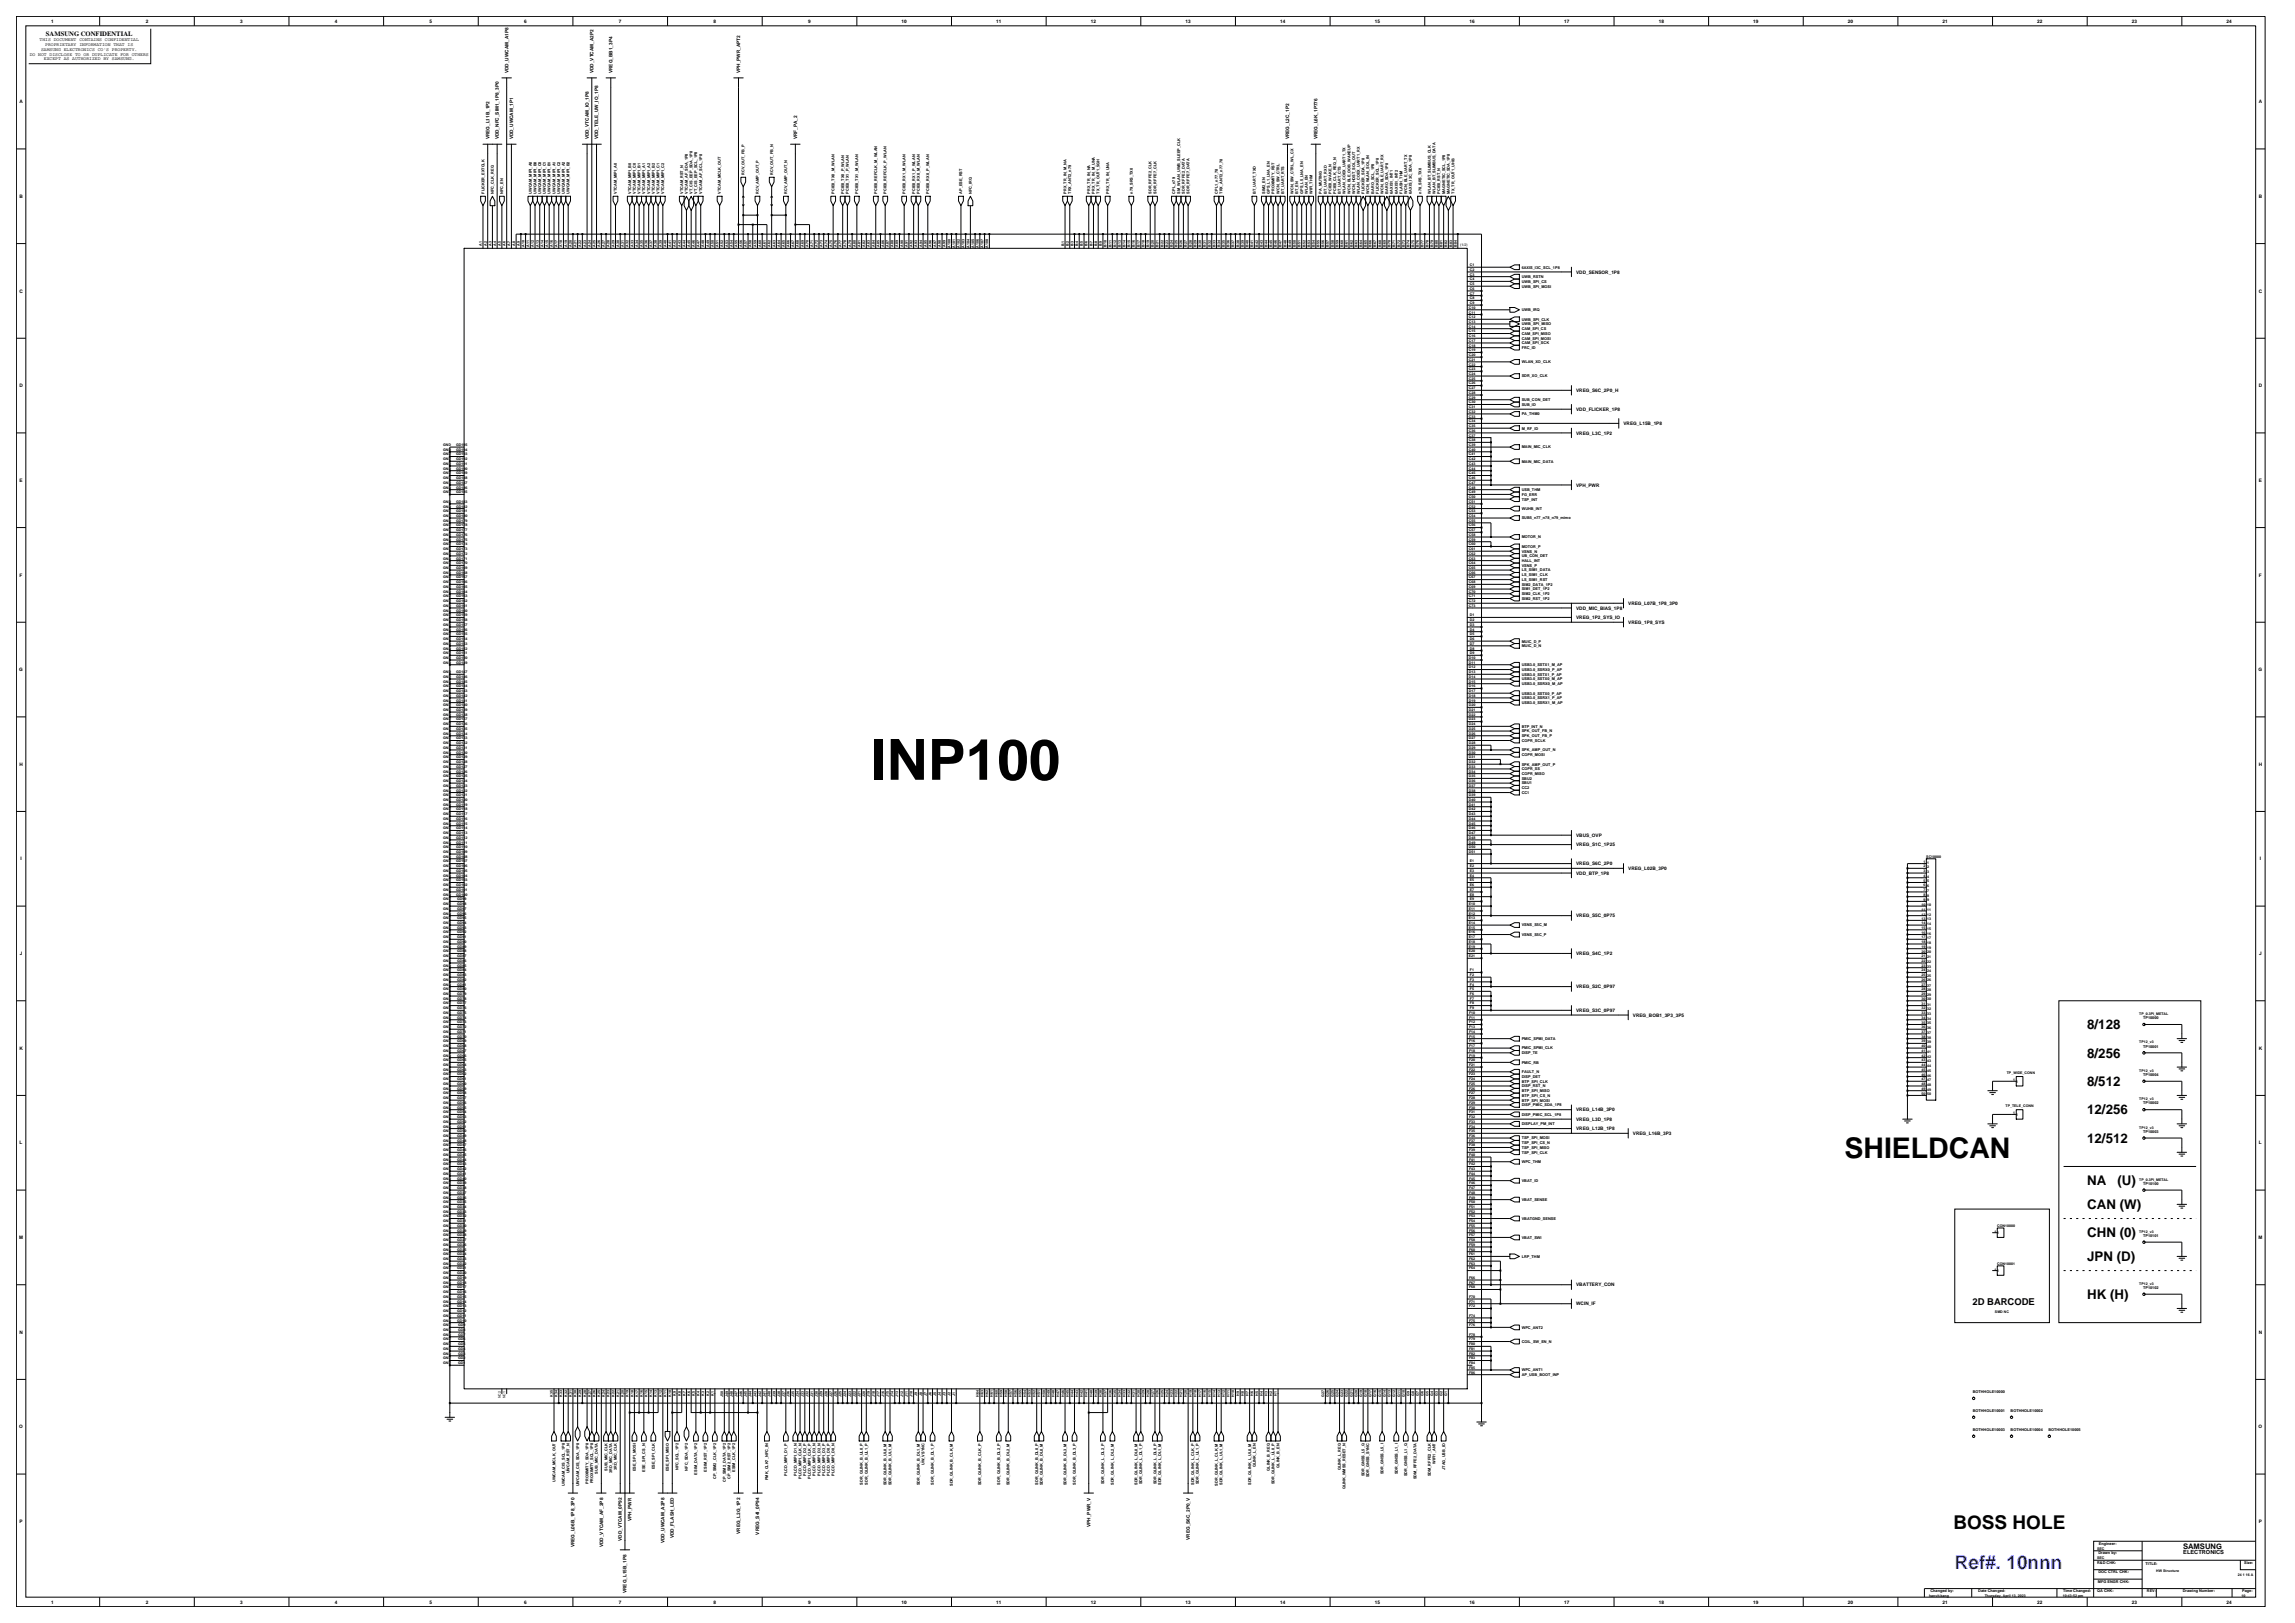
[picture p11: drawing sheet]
<svg xmlns="http://www.w3.org/2000/svg" width="420mm" height="297mm" viewBox="0 0 420 297" stroke-linecap="round" stroke-linejoin="round" font-family="sans-serif">
<defs><g id="words">
<text font-size="10.4" x="159.4" y="142.7">INP100</text>
<text font-size="5.2" x="337.6" y="211.8">SHIELDCAN</text>
<text font-size="3.5" x="357.5" y="279.7">BOSS HOLE</text>
<text font-size="3.5" fill="#00f" x="357.7" y="287.1">Ref#. 10nnn</text>
<g font-size="2.4">
<text x="382" y="188.3">8/128</text>
<text x="382" y="193.5">8/256</text>
<text x="382" y="198.7">8/512</text>
<text x="382" y="203.9">12/256</text>
<text x="382" y="209.1">12/512</text>
<text x="382" y="221.2">CAN (W)</text>
<text x="382" y="216.9">NA</text>
<text x="387.5" y="216.9">(U)</text>
<text x="382" y="226.4">CHN (0)</text>
<text x="382" y="230.8">JPN (D)</text>
<text x="382" y="237.7">HK (H)</text>
</g>
<text font-size="1.7" x="361" y="238.8">2D BARCODE</text>
<text font-size="1.4" x="399.5" y="283.4">SAMSUNG</text>
<text font-size="1.2" x="8.4" y="6.5">SAMSUNG CONFIDENTIAL</text>
<text font-size="1" x="399.5" y="284.4">ELECTRONICS</text>
<g font-size=".9">
<text x="9.3" y="4.2">1</text>
<text x="26.7" y="4.2">2</text>
<text x="44" y="4.2">3</text>
<text x="61.3" y="4.2">4</text>
<text x="78.6" y="4.2">5</text>
<text x="95.9" y="4.2">6</text>
<text x="113.3" y="4.2">7</text>
<text x="130.6" y="4.2">8</text>
<text x="147.9" y="4.2">9</text>
<text x="165" y="4.2">10</text>
<text x="182.3" y="4.2">11</text>
<text x="199.6" y="4.2">12</text>
<text x="217" y="4.2">13</text>
<text x="234.3" y="4.2">14</text>
<text x="251.6" y="4.2">15</text>
<text x="268.9" y="4.2">16</text>
<text x="286.2" y="4.2">17</text>
<text x="303.6" y="4.2">18</text>
<text x="320.9" y="4.2">19</text>
<text x="338.2" y="4.2">20</text>
<text x="355.5" y="4.2">21</text>
<text x="372.8" y="4.2">22</text>
<text x="390.2" y="4.2">23</text>
<text x="407.5" y="4.2">24</text>
<text x="5.4" y="10.2">DO NOT DISCLOSE TO OR DUPLICATE FOR OTHERS</text>
<text x="7.3" y="7.6">THIS DOCUMENT CONTAINS CONFIDENTIAL</text>
<text x="7.5" y="9.3">SAMSUNG ELECTRONICS CO'S PROPERTY.</text>
<text x="8" y="11">EXCEPT AS AUTHORIZED BY SAMSUNG.</text>
<text x="8.3" y="8.4">PROPRIETARY INFORMATION THAT IS</text>
<text x="93" y="13.4" transform="rotate(-90 93 13.4)">VDD_UWCAM_A1P8</text>
<text x="108.6" y="13.4" transform="rotate(-90 108.6 13.4)">VDD_VTCAM_A2P2</text>
<text x="112.1" y="13.4" transform="rotate(-90 112.1 13.4)">VREG_BB1_3P4</text>
<text x="135.5" y="13.4" transform="rotate(-90 135.5 13.4)">VPH_PWR_APT2</text>
<text x="3.6" y="18.9">A</text>
<text x="413.4" y="18.9">A</text>
<text x="89.6" y="25.5" transform="rotate(-90 89.6 25.5)">VREG_L11B_1P2</text>
<text x="91.3" y="25.5" transform="rotate(-90 91.3 25.5)">VDD_NFC_SIM1_1P8_3P0</text>
<text x="93.9" y="25.5" transform="rotate(-90 93.9 25.5)">VDD_UWCAM_1P1</text>
<text x="107.7" y="25.5" transform="rotate(-90 107.7 25.5)">VDD_VTCAM_IO_1P8</text>
<text x="109.5" y="25.5" transform="rotate(-90 109.5 25.5)">VDD_TELE_UW_IO_1P8</text>
<text x="145.9" y="25.5" transform="rotate(-90 145.9 25.5)">VRF_PA_2</text>
<text x="235.9" y="25.5" transform="rotate(-90 235.9 25.5)">VREG_L2C_1P2</text>
<text x="241.1" y="25.5" transform="rotate(-90 241.1 25.5)">VREG_L6K_1P776</text>
<text x="3.6" y="36.2">B</text>
<text x="413.4" y="36.2">B</text>
<text x="3.6" y="53.5">C</text>
<text x="288.4" y="50.1">VDD_SENSOR_1P8</text>
<text x="413.4" y="53.5">C</text>
<text x="3.6" y="70.9">D</text>
<text x="288.4" y="71.7">VREG_S6C_2P0_H</text>
<text x="413.4" y="70.9">D</text>
<text x="288.4" y="75.2">VDD_FLICKER_1P8</text>
<text x="297.1" y="77.8">VREG_L15B_1P8</text>
<text x="288.4" y="79.5">VREG_L3C_1P2</text>
<text x="3.6" y="88.2">E</text>
<text x="288.4" y="89.1">VPH_PWR</text>
<text x="413.4" y="88.2">E</text>
<text x="3.6" y="105.5">F</text>
<text x="413.4" y="105.5">F</text>
<text x="288.4" y="111.6">VDD_MIC_BIAS_1P8</text>
<text x="288.4" y="113.3">VREG_1P2_SYS_IO</text>
<text x="298" y="110.7">VREG_L07B_1P8_3P0</text>
<text x="298" y="114.2">VREG_1P8_SYS</text>
<text x="3.5" y="122.8">G</text>
<text x="413.3" y="122.8">G</text>
<text x="3.6" y="140.2">H</text>
<text x="413.4" y="140.2">H</text>
<text x="288.4" y="153.1">VBUS_OVP</text>
<text x="288.4" y="154.9">VREG_S1C_1P25</text>
<text x="3.7" y="157.5">I</text>
<text x="288.4" y="158.3">VREG_S6C_2P0</text>
<text x="288.4" y="160.1">VDD_BTP_1P8</text>
<text x="298" y="159.2">VREG_L02B_3P0</text>
<text x="413.5" y="157.5">I</text>
<text x="288.4" y="167.9">VREG_S5C_0P75</text>
<text x="3.6" y="174.8">J</text>
<text x="288.4" y="174.8">VREG_S4C_1P2</text>
<text x="413.4" y="174.8">J</text>
<text x="288.4" y="180.8">VREG_S2C_0P97</text>
<text x="288.4" y="185.2">VREG_S3C_0P97</text>
<text x="298.8" y="186">VREG_BOB1_3P3_3P5</text>
<text x="3.6" y="192.1">K</text>
<text x="413.4" y="192.1">K</text>
<text x="288.4" y="203.4">VREG_L14B_3P0</text>
<text x="3.6" y="209.4">L</text>
<text x="288.4" y="206.8">VREG_L12B_1P8</text>
<text x="288.4" y="205.1">VREG_L3D_1P8</text>
<text x="298.8" y="207.7">VREG_L16B_3P3</text>
<text x="413.4" y="209.4">L</text>
<text x="3.5" y="226.7">M</text>
<text x="413.3" y="226.7">M</text>
<text x="288.4" y="235.4">VBATTERY_CON</text>
<text x="288.4" y="238.9">WCIN_IF</text>
<text x="3.6" y="244.1">N</text>
<text x="413.4" y="244.1">N</text>
<text x="3.5" y="261.4">O</text>
<text x="413.3" y="261.4">O</text>
<text x="3.6" y="278.7">P</text>
<text x="113.8" y="281.9" transform="rotate(-90 113.8 281.9)">VDD_VTCAM_0P92</text>
<text x="115.5" y="278.3" transform="rotate(-90 115.5 278.3)">VPH_PWR</text>
<text x="123.3" y="281.5" transform="rotate(-90 123.3 281.5)">VDD_FLASH_LED</text>
<text x="135.5" y="280.7" transform="rotate(-90 135.5 280.7)">VREG_L2G_1P2</text>
<text x="138.9" y="280.8" transform="rotate(-90 138.9 280.8)">VREG_S4I_0P94</text>
<text x="199.6" y="279.4" transform="rotate(-90 199.6 279.4)">VPH_PWR_V</text>
<text x="217.7" y="281.8" transform="rotate(-90 217.7 281.8)">VREG_S6C_2P0_V</text>
<text x="413.4" y="278.7">P</text>
<text x="105.2" y="283.2" transform="rotate(-90 105.2 283.2)">VREG_L06B_1P8_3P0</text>
<text x="110.4" y="283.1" transform="rotate(-90 110.4 283.1)">VDD_VTCAM_AF_2P8</text>
<text x="121.6" y="282.4" transform="rotate(-90 121.6 282.4)">VDD_UWCAM_A2P8</text>
<text x="9.3" y="293.4">1</text>
<text x="26.7" y="293.4">2</text>
<text x="44" y="293.4">3</text>
<text x="61.3" y="293.4">4</text>
<text x="78.6" y="293.4">5</text>
<text x="95.9" y="293.4">6</text>
<text x="113.3" y="293.4">7</text>
<text x="114.7" y="291.5" transform="rotate(-90 114.7 291.5)">VREG_L15B_1P8</text>
<text x="130.6" y="293.4">8</text>
<text x="147.9" y="293.4">9</text>
<text x="165" y="293.4">10</text>
<text x="182.3" y="293.4">11</text>
<text x="199.6" y="293.4">12</text>
<text x="217" y="293.4">13</text>
<text x="234.3" y="293.4">14</text>
<text x="251.6" y="293.4">15</text>
<text x="268.9" y="293.4">16</text>
<text x="286.2" y="293.4">17</text>
<text x="303.6" y="293.4">18</text>
<text x="320.9" y="293.4">19</text>
<text x="338.2" y="293.4">20</text>
<text x="355.5" y="293.4">21</text>
<text x="372.8" y="293.4">22</text>
<text x="390.2" y="293.4">23</text>
<text x="407.5" y="293.4">24</text>
</g>
<g font-size=".7">
<text x="88.6" y="35.5" transform="rotate(-90 88.6 35.5)">FLICKER_EXTCLK</text>
<text x="90.4" y="35.5" transform="rotate(-90 90.4 35.5)">NFC_CLK_REQ</text>
<text x="92.1" y="35.5" transform="rotate(-90 92.1 35.5)">NFC_EN</text>
<text x="97.3" y="35.5" transform="rotate(-90 97.3 35.5)">UWCAM_MIPI_A0</text>
<text x="98.2" y="35.5" transform="rotate(-90 98.2 35.5)">UWCAM_MIPI_B0</text>
<text x="99" y="35.5" transform="rotate(-90 99 35.5)">UWCAM_MIPI_C0</text>
<text x="99.9" y="35.5" transform="rotate(-90 99.9 35.5)">UWCAM_MIPI_C1</text>
<text x="100.8" y="35.5" transform="rotate(-90 100.8 35.5)">UWCAM_MIPI_B1</text>
<text x="101.6" y="35.5" transform="rotate(-90 101.6 35.5)">UWCAM_MIPI_A1</text>
<text x="102.5" y="35.5" transform="rotate(-90 102.5 35.5)">UWCAM_MIPI_C2</text>
<text x="103.4" y="35.5" transform="rotate(-90 103.4 35.5)">UWCAM_MIPI_A2</text>
<text x="104.2" y="35.5" transform="rotate(-90 104.2 35.5)">UWCAM_MIPI_B2</text>
<text x="112.9" y="35.5" transform="rotate(-90 112.9 35.5)">VTCAM_MIPI_A0</text>
<text x="115.5" y="35.5" transform="rotate(-90 115.5 35.5)">VTCAM_MIPI_B0</text>
<text x="116.4" y="35.5" transform="rotate(-90 116.4 35.5)">VTCAM_MIPI_C0</text>
<text x="117.2" y="35.5" transform="rotate(-90 117.2 35.5)">VTCAM_MIPI_B1</text>
<text x="118.1" y="35.5" transform="rotate(-90 118.1 35.5)">VTCAM_MIPI_A1</text>
<text x="119" y="35.5" transform="rotate(-90 119 35.5)">VTCAM_MIPI_A2</text>
<text x="119.8" y="35.5" transform="rotate(-90 119.8 35.5)">VTCAM_MIPI_B2</text>
<text x="120.7" y="35.5" transform="rotate(-90 120.7 35.5)">VTCAM_MIPI_C1</text>
<text x="121.6" y="35.5" transform="rotate(-90 121.6 35.5)">VTCAM_MIPI_C2</text>
<text x="125" y="35.5" transform="rotate(-90 125 35.5)">VTCAM_RST_N</text>
<text x="125.9" y="35.5" transform="rotate(-90 125.9 35.5)">VTCAM_AF_SDA_1P8</text>
<text x="126.7" y="35.5" transform="rotate(-90 126.7 35.5)">VT_CIS_EEP_SDA_1P8</text>
<text x="127.6" y="35.5" transform="rotate(-90 127.6 35.5)">VT_CIS_EEP_SCL_1P8</text>
<text x="128.5" y="35.5" transform="rotate(-90 128.5 35.5)">VTCAM_AF_SCL_1P8</text>
<text x="131.9" y="35.5" transform="rotate(-90 131.9 35.5)">VTCAM_MCLK_OUT</text>
<text x="136.3" y="32" transform="rotate(-90 136.3 32)">RCV_OUT_FB_P</text>
<text x="138.9" y="35.5" transform="rotate(-90 138.9 35.5)">RCV_AMP_OUT_P</text>
<text x="141.5" y="32" transform="rotate(-90 141.5 32)">RCV_OUT_FB_N</text>
<text x="144.1" y="35.5" transform="rotate(-90 144.1 35.5)">RCV_AMP_OUT_N</text>
<text x="152.7" y="35.5" transform="rotate(-90 152.7 35.5)">PCIE0_TX0_M_WLAN</text>
<text x="154.5" y="35.5" transform="rotate(-90 154.5 35.5)">PCIE0_TX0_P_WLAN</text>
<text x="155.3" y="35.5" transform="rotate(-90 155.3 35.5)">PCIE0_TX1_P_WLAN</text>
<text x="157.1" y="35.5" transform="rotate(-90 157.1 35.5)">PCIE0_TX1_M_WLAN</text>
<text x="160.5" y="35.5" transform="rotate(-90 160.5 35.5)">PCIE0_REFCLK_M_WLAN</text>
<text x="162.2" y="35.5" transform="rotate(-90 162.2 35.5)">PCIE0_REFCLK_P_WLAN</text>
<text x="165.7" y="35.5" transform="rotate(-90 165.7 35.5)">PCIE0_RX1_M_WLAN</text>
<text x="167.5" y="35.5" transform="rotate(-90 167.5 35.5)">PCIE0_RX1_P_WLAN</text>
<text x="168.3" y="35.5" transform="rotate(-90 168.3 35.5)">PCIE0_RX0_M_WLAN</text>
<text x="170" y="35.5" transform="rotate(-90 170 35.5)">PCIE0_RX0_P_WLAN</text>
<text x="176.1" y="35.5" transform="rotate(-90 176.1 35.5)">AP_ESE_RST</text>
<text x="177.8" y="35.5" transform="rotate(-90 177.8 35.5)">NFC_IRQ</text>
<text x="195.2" y="35.5" transform="rotate(-90 195.2 35.5)">PRX_TR_IN_M_NA</text>
<text x="196" y="35.5" transform="rotate(-90 196 35.5)">TRX_ANT2_n79</text>
<text x="199.5" y="35.5" transform="rotate(-90 199.5 35.5)">PRX_TR_IN_NA</text>
<text x="200.4" y="35.5" transform="rotate(-90 200.4 35.5)">PRX_TR_IN_M_UNA</text>
<text x="201.2" y="35.5" transform="rotate(-90 201.2 35.5)">TX_TR_OUT1_5GH</text>
<text x="203" y="35.5" transform="rotate(-90 203 35.5)">PRX_TR_IN_UNA</text>
<text x="207.3" y="35.5" transform="rotate(-90 207.3 35.5)">n79_SRS_TX0</text>
<text x="210.8" y="35.5" transform="rotate(-90 210.8 35.5)">SDR_RFFE2_CLK</text>
<text x="211.6" y="35.5" transform="rotate(-90 211.6 35.5)">SDR_RFFE7_CLK</text>
<text x="215.1" y="35.5" transform="rotate(-90 215.1 35.5)">CPL_n79</text>
<text x="216" y="35.5" transform="rotate(-90 216 35.5)">SM_WLAN_UWB_SLEEP_CLK</text>
<text x="216.8" y="35.5" transform="rotate(-90 216.8 35.5)">SDR_RFFE2_DATA</text>
<text x="217.7" y="35.5" transform="rotate(-90 217.7 35.5)">SDR_RFFE7_DATA</text>
<text x="222.9" y="35.5" transform="rotate(-90 222.9 35.5)">CPL1_n77_78</text>
<text x="223.7" y="35.5" transform="rotate(-90 223.7 35.5)">TRX_ANT2_n77_78</text>
<text x="229.8" y="35.5" transform="rotate(-90 229.8 35.5)">BT_UART_TXD</text>
<text x="231.5" y="35.5" transform="rotate(-90 231.5 35.5)">SIM2_EN</text>
<text x="232.4" y="35.5" transform="rotate(-90 232.4 35.5)">GPS_L1_LNA_EN</text>
<text x="233.3" y="35.5" transform="rotate(-90 233.3 35.5)">PROXIMITY_RST</text>
<text x="234.1" y="35.5" transform="rotate(-90 234.1 35.5)">WCN_SW_CTRL</text>
<text x="235" y="35.5" transform="rotate(-90 235 35.5)">BT_UART_RTS</text>
<text x="236.7" y="35.5" transform="rotate(-90 236.7 35.5)">WCN_SW_CTRL_WL_CX</text>
<text x="237.6" y="35.5" transform="rotate(-90 237.6 35.5)">BT_EN</text>
<text x="238.5" y="35.5" transform="rotate(-90 238.5 35.5)">GPS_L5_LNA_EN</text>
<text x="239.3" y="35.5" transform="rotate(-90 239.3 35.5)">WLAN_EN</text>
<text x="240.2" y="35.5" transform="rotate(-90 240.2 35.5)">WIFI_THM</text>
<text x="241.9" y="35.5" transform="rotate(-90 241.9 35.5)">PA_MUTING</text>
<text x="242.8" y="35.5" transform="rotate(-90 242.8 35.5)">BT_UART_RXD</text>
<text x="243.7" y="35.5" transform="rotate(-90 243.7 35.5)">PCIE0_WAKE_N</text>
<text x="244.5" y="35.5" transform="rotate(-90 244.5 35.5)">PCIE0_CLK_REQ_N</text>
<text x="245.4" y="35.5" transform="rotate(-90 245.4 35.5)">BT_UART_CTS</text>
<text x="246.3" y="35.5" transform="rotate(-90 246.3 35.5)">WLAN_COEX_UART1_TX</text>
<text x="247.1" y="35.5" transform="rotate(-90 247.1 35.5)">WCN_BLE_OOB_WAKEUP</text>
<text x="248" y="35.5" transform="rotate(-90 248 35.5)">WCN_HOST_SOL_OUT</text>
<text x="248.9" y="35.5" transform="rotate(-90 248.9 35.5)">WLAN_COEX_UART1_RX</text>
<text x="249.7" y="35.5" transform="rotate(-90 249.7 35.5)">FLICKER_SDA_1P8</text>
<text x="250.6" y="35.5" transform="rotate(-90 250.6 35.5)">WCN_WLAN_SOL_IN</text>
<text x="251.5" y="35.5" transform="rotate(-90 251.5 35.5)">BARO_SCL_1P8</text>
<text x="252.3" y="35.5" transform="rotate(-90 252.3 35.5)">FLICKER_SCL_1P8</text>
<text x="253.2" y="35.5" transform="rotate(-90 253.2 35.5)">WCN_BLE_UART_RX</text>
<text x="254.1" y="35.5" transform="rotate(-90 254.1 35.5)">BARO_SDA_1P8</text>
<text x="254.9" y="35.5" transform="rotate(-90 254.9 35.5)">6AXIS1_INT1</text>
<text x="255.8" y="35.5" transform="rotate(-90 255.8 35.5)">6AXIS1_INT2</text>
<text x="256.7" y="35.5" transform="rotate(-90 256.7 35.5)">FLASH_THM</text>
<text x="257.5" y="35.5" transform="rotate(-90 257.5 35.5)">WCN_BLE_UART_TX</text>
<text x="258.4" y="35.5" transform="rotate(-90 258.4 35.5)">6AXIS_I3C_SDA_1P8</text>
<text x="260.1" y="35.5" transform="rotate(-90 260.1 35.5)">n78_SRS_TX0</text>
<text x="261.9" y="35.5" transform="rotate(-90 261.9 35.5)">WLAN_BT_SLIMBUS_CLK</text>
<text x="262.7" y="35.5" transform="rotate(-90 262.7 35.5)">WLAN_BT_SLIMBUS_DATA</text>
<text x="263.6" y="35.5" transform="rotate(-90 263.6 35.5)">PCIE0_RST_N</text>
<text x="264.4" y="35.5" transform="rotate(-90 264.4 35.5)">MAGNETIC_SCL_1P8</text>
<text x="265.3" y="35.5" transform="rotate(-90 265.3 35.5)">MAGNETIC_SDA_1P8</text>
<text x="266.2" y="35.5" transform="rotate(-90 266.2 35.5)">TX_TR_OUT1_UHB</text>
<text x="88.2" y="45" transform="rotate(-90 88.2 45)">A1</text>
<text x="89.1" y="45" transform="rotate(-90 89.1 45)">A2</text>
<text x="89.9" y="45" transform="rotate(-90 89.9 45)">A3</text>
<text x="90.8" y="45" transform="rotate(-90 90.8 45)">A4</text>
<text x="91.7" y="45" transform="rotate(-90 91.7 45)">A5</text>
<text x="92.5" y="45" transform="rotate(-90 92.5 45)">A6</text>
<text x="93.4" y="45" transform="rotate(-90 93.4 45)">A7</text>
<text x="94.2" y="45" transform="rotate(-90 94.2 45)">A8</text>
<text x="95.1" y="45" transform="rotate(-90 95.1 45)">A9</text>
<text x="96" y="45.2" transform="rotate(-90 96 45.2)">A10</text>
<text x="96.9" y="45.2" transform="rotate(-90 96.9 45.2)">A11</text>
<text x="97.7" y="45.2" transform="rotate(-90 97.7 45.2)">A12</text>
<text x="98.6" y="45.2" transform="rotate(-90 98.6 45.2)">A13</text>
<text x="99.5" y="45.2" transform="rotate(-90 99.5 45.2)">A14</text>
<text x="100.3" y="45.2" transform="rotate(-90 100.3 45.2)">A15</text>
<text x="101.2" y="45.2" transform="rotate(-90 101.2 45.2)">A16</text>
<text x="102" y="45.2" transform="rotate(-90 102 45.2)">A17</text>
<text x="102.9" y="45.2" transform="rotate(-90 102.9 45.2)">A18</text>
<text x="103.8" y="45.2" transform="rotate(-90 103.8 45.2)">A19</text>
<text x="104.6" y="45.2" transform="rotate(-90 104.6 45.2)">A20</text>
<text x="105.5" y="45.2" transform="rotate(-90 105.5 45.2)">A21</text>
<text x="106.4" y="45.2" transform="rotate(-90 106.4 45.2)">A22</text>
<text x="107.2" y="45.2" transform="rotate(-90 107.2 45.2)">A23</text>
<text x="108.1" y="45.2" transform="rotate(-90 108.1 45.2)">A24</text>
<text x="109" y="45.2" transform="rotate(-90 109 45.2)">A25</text>
<text x="109.8" y="45.2" transform="rotate(-90 109.8 45.2)">A26</text>
<text x="110.7" y="45.2" transform="rotate(-90 110.7 45.2)">A27</text>
<text x="111.6" y="45.2" transform="rotate(-90 111.6 45.2)">A28</text>
<text x="112.4" y="45.2" transform="rotate(-90 112.4 45.2)">A29</text>
<text x="113.3" y="45.2" transform="rotate(-90 113.3 45.2)">A30</text>
<text x="114.2" y="45.2" transform="rotate(-90 114.2 45.2)">A31</text>
<text x="115" y="45.2" transform="rotate(-90 115 45.2)">A32</text>
<text x="115.9" y="45.2" transform="rotate(-90 115.9 45.2)">A33</text>
<text x="116.8" y="45.2" transform="rotate(-90 116.8 45.2)">A34</text>
<text x="117.6" y="45.2" transform="rotate(-90 117.6 45.2)">A35</text>
<text x="118.5" y="45.2" transform="rotate(-90 118.5 45.2)">A36</text>
<text x="119.4" y="45.2" transform="rotate(-90 119.4 45.2)">A37</text>
<text x="120.2" y="45.2" transform="rotate(-90 120.2 45.2)">A38</text>
<text x="121.1" y="45.2" transform="rotate(-90 121.1 45.2)">A39</text>
<text x="122" y="45.2" transform="rotate(-90 122 45.2)">A40</text>
<text x="122.8" y="45.2" transform="rotate(-90 122.8 45.2)">A41</text>
<text x="123.7" y="45.2" transform="rotate(-90 123.7 45.2)">A42</text>
<text x="124.6" y="45.2" transform="rotate(-90 124.6 45.2)">A43</text>
<text x="125.4" y="45.2" transform="rotate(-90 125.4 45.2)">A44</text>
<text x="126.3" y="45.2" transform="rotate(-90 126.3 45.2)">A45</text>
<text x="127.2" y="45.2" transform="rotate(-90 127.2 45.2)">A46</text>
<text x="128" y="45.2" transform="rotate(-90 128 45.2)">A47</text>
<text x="128.9" y="45.2" transform="rotate(-90 128.9 45.2)">A48</text>
<text x="129.8" y="45.2" transform="rotate(-90 129.8 45.2)">A49</text>
<text x="130.6" y="45.2" transform="rotate(-90 130.6 45.2)">A50</text>
<text x="131.5" y="45.2" transform="rotate(-90 131.5 45.2)">A51</text>
<text x="132.4" y="45.2" transform="rotate(-90 132.4 45.2)">A52</text>
<text x="133.2" y="45.2" transform="rotate(-90 133.2 45.2)">A53</text>
<text x="134.1" y="45.2" transform="rotate(-90 134.1 45.2)">A54</text>
<text x="135" y="45.2" transform="rotate(-90 135 45.2)">A55</text>
<text x="135.8" y="45.2" transform="rotate(-90 135.8 45.2)">A56</text>
<text x="136.7" y="45.2" transform="rotate(-90 136.7 45.2)">A57</text>
<text x="137.6" y="45.2" transform="rotate(-90 137.6 45.2)">A58</text>
<text x="138.4" y="45.2" transform="rotate(-90 138.4 45.2)">A59</text>
<text x="139.3" y="45.2" transform="rotate(-90 139.3 45.2)">A60</text>
<text x="140.1" y="45.2" transform="rotate(-90 140.1 45.2)">A61</text>
<text x="141" y="45.2" transform="rotate(-90 141 45.2)">A62</text>
<text x="141.9" y="45.2" transform="rotate(-90 141.9 45.2)">A63</text>
<text x="142.8" y="45.2" transform="rotate(-90 142.8 45.2)">A64</text>
<text x="143.6" y="45.2" transform="rotate(-90 143.6 45.2)">A65</text>
<text x="144.5" y="45.2" transform="rotate(-90 144.5 45.2)">A66</text>
<text x="145.3" y="45.2" transform="rotate(-90 145.3 45.2)">A67</text>
<text x="146.2" y="45.2" transform="rotate(-90 146.2 45.2)">A68</text>
<text x="147.1" y="45.2" transform="rotate(-90 147.1 45.2)">A69</text>
<text x="147.9" y="45.2" transform="rotate(-90 147.9 45.2)">A70</text>
<text x="148.8" y="45.2" transform="rotate(-90 148.8 45.2)">A71</text>
<text x="149.7" y="45.2" transform="rotate(-90 149.7 45.2)">A72</text>
<text x="150.6" y="45.2" transform="rotate(-90 150.6 45.2)">A73</text>
<text x="151.4" y="45.2" transform="rotate(-90 151.4 45.2)">A74</text>
<text x="152.3" y="45.2" transform="rotate(-90 152.3 45.2)">A75</text>
<text x="153.1" y="45.2" transform="rotate(-90 153.1 45.2)">A76</text>
<text x="154" y="45.2" transform="rotate(-90 154 45.2)">A77</text>
<text x="154.9" y="45.2" transform="rotate(-90 154.9 45.2)">A78</text>
<text x="155.7" y="45.2" transform="rotate(-90 155.7 45.2)">A79</text>
<text x="156.6" y="45.2" transform="rotate(-90 156.6 45.2)">A80</text>
<text x="157.5" y="45.2" transform="rotate(-90 157.5 45.2)">A81</text>
<text x="158.3" y="45.2" transform="rotate(-90 158.3 45.2)">A82</text>
<text x="159.2" y="45.2" transform="rotate(-90 159.2 45.2)">A83</text>
<text x="160.1" y="45.2" transform="rotate(-90 160.1 45.2)">A84</text>
<text x="160.9" y="45.2" transform="rotate(-90 160.9 45.2)">A85</text>
<text x="161.8" y="45.2" transform="rotate(-90 161.8 45.2)">A86</text>
<text x="162.7" y="45.2" transform="rotate(-90 162.7 45.2)">A87</text>
<text x="163.5" y="45.2" transform="rotate(-90 163.5 45.2)">A88</text>
<text x="164.4" y="45.2" transform="rotate(-90 164.4 45.2)">A89</text>
<text x="165.3" y="45.2" transform="rotate(-90 165.3 45.2)">A90</text>
<text x="166.1" y="45.2" transform="rotate(-90 166.1 45.2)">A91</text>
<text x="167" y="45.2" transform="rotate(-90 167 45.2)">A92</text>
<text x="167.9" y="45.2" transform="rotate(-90 167.9 45.2)">A93</text>
<text x="168.7" y="45.2" transform="rotate(-90 168.7 45.2)">A94</text>
<text x="169.6" y="45.2" transform="rotate(-90 169.6 45.2)">A95</text>
<text x="170.5" y="45.2" transform="rotate(-90 170.5 45.2)">A96</text>
<text x="171.3" y="45.2" transform="rotate(-90 171.3 45.2)">A97</text>
<text x="172.2" y="45.2" transform="rotate(-90 172.2 45.2)">A98</text>
<text x="173.1" y="45.2" transform="rotate(-90 173.1 45.2)">A99</text>
<text x="173.9" y="45.4" transform="rotate(-90 173.9 45.4)">A100</text>
<text x="174.8" y="45.4" transform="rotate(-90 174.8 45.4)">A101</text>
<text x="175.7" y="45.4" transform="rotate(-90 175.7 45.4)">A102</text>
<text x="176.5" y="45.4" transform="rotate(-90 176.5 45.4)">A103</text>
<text x="177.4" y="45.4" transform="rotate(-90 177.4 45.4)">A104</text>
<text x="178.3" y="45.4" transform="rotate(-90 178.3 45.4)">A105</text>
<text x="179.1" y="45.4" transform="rotate(-90 179.1 45.4)">A106</text>
<text x="180" y="45.4" transform="rotate(-90 180 45.4)">A107</text>
<text x="180.9" y="45.4" transform="rotate(-90 180.9 45.4)">A108</text>
<text x="194.7" y="45" transform="rotate(-90 194.7 45)">B1</text>
<text x="195.6" y="45" transform="rotate(-90 195.6 45)">B2</text>
<text x="196.4" y="45" transform="rotate(-90 196.4 45)">B3</text>
<text x="197.3" y="45" transform="rotate(-90 197.3 45)">B4</text>
<text x="198.2" y="45" transform="rotate(-90 198.2 45)">B5</text>
<text x="199" y="45" transform="rotate(-90 199 45)">B6</text>
<text x="199.9" y="45" transform="rotate(-90 199.9 45)">B7</text>
<text x="200.8" y="45" transform="rotate(-90 200.8 45)">B8</text>
<text x="201.6" y="45" transform="rotate(-90 201.6 45)">B9</text>
<text x="202.5" y="45.2" transform="rotate(-90 202.5 45.2)">B10</text>
<text x="203.4" y="45.2" transform="rotate(-90 203.4 45.2)">B11</text>
<text x="204.2" y="45.2" transform="rotate(-90 204.2 45.2)">B12</text>
<text x="205.1" y="45.2" transform="rotate(-90 205.1 45.2)">B13</text>
<text x="206" y="45.2" transform="rotate(-90 206 45.2)">B14</text>
<text x="206.8" y="45.2" transform="rotate(-90 206.8 45.2)">B15</text>
<text x="207.7" y="45.2" transform="rotate(-90 207.7 45.2)">B16</text>
<text x="208.6" y="45.2" transform="rotate(-90 208.6 45.2)">B17</text>
<text x="209.4" y="45.2" transform="rotate(-90 209.4 45.2)">B18</text>
<text x="210.3" y="45.2" transform="rotate(-90 210.3 45.2)">B19</text>
<text x="211.2" y="45.2" transform="rotate(-90 211.2 45.2)">B20</text>
<text x="212" y="45.2" transform="rotate(-90 212 45.2)">B21</text>
<text x="212.9" y="45.2" transform="rotate(-90 212.9 45.2)">B22</text>
<text x="213.8" y="45.2" transform="rotate(-90 213.8 45.2)">B23</text>
<text x="214.6" y="45.2" transform="rotate(-90 214.6 45.2)">B24</text>
<text x="215.5" y="45.2" transform="rotate(-90 215.5 45.2)">B25</text>
<text x="216.4" y="45.2" transform="rotate(-90 216.4 45.2)">B26</text>
<text x="217.2" y="45.2" transform="rotate(-90 217.2 45.2)">B27</text>
<text x="218.1" y="45.2" transform="rotate(-90 218.1 45.2)">B28</text>
<text x="219" y="45.2" transform="rotate(-90 219 45.2)">B29</text>
<text x="219.8" y="45.2" transform="rotate(-90 219.8 45.2)">B30</text>
<text x="220.7" y="45.2" transform="rotate(-90 220.7 45.2)">B31</text>
<text x="221.6" y="45.2" transform="rotate(-90 221.6 45.2)">B32</text>
<text x="222.4" y="45.2" transform="rotate(-90 222.4 45.2)">B33</text>
<text x="223.3" y="45.2" transform="rotate(-90 223.3 45.2)">B34</text>
<text x="224.2" y="45.2" transform="rotate(-90 224.2 45.2)">B35</text>
<text x="225" y="45.2" transform="rotate(-90 225 45.2)">B36</text>
<text x="225.9" y="45.2" transform="rotate(-90 225.9 45.2)">B37</text>
<text x="226.8" y="45.2" transform="rotate(-90 226.8 45.2)">B38</text>
<text x="227.6" y="45.2" transform="rotate(-90 227.6 45.2)">B39</text>
<text x="228.5" y="45.2" transform="rotate(-90 228.5 45.2)">B40</text>
<text x="229.4" y="45.2" transform="rotate(-90 229.4 45.2)">B41</text>
<text x="230.2" y="45.2" transform="rotate(-90 230.2 45.2)">B42</text>
<text x="231.1" y="45.2" transform="rotate(-90 231.1 45.2)">B43</text>
<text x="232" y="45.2" transform="rotate(-90 232 45.2)">B44</text>
<text x="232.8" y="45.2" transform="rotate(-90 232.8 45.2)">B45</text>
<text x="233.7" y="45.2" transform="rotate(-90 233.7 45.2)">B46</text>
<text x="234.5" y="45.2" transform="rotate(-90 234.5 45.2)">B47</text>
<text x="235.4" y="45.2" transform="rotate(-90 235.4 45.2)">B48</text>
<text x="236.3" y="45.2" transform="rotate(-90 236.3 45.2)">B49</text>
<text x="237.1" y="45.2" transform="rotate(-90 237.1 45.2)">B50</text>
<text x="238" y="45.2" transform="rotate(-90 238 45.2)">B51</text>
<text x="238.9" y="45.2" transform="rotate(-90 238.9 45.2)">B52</text>
<text x="239.8" y="45.2" transform="rotate(-90 239.8 45.2)">B53</text>
<text x="240.6" y="45.2" transform="rotate(-90 240.6 45.2)">B54</text>
<text x="241.5" y="45.2" transform="rotate(-90 241.5 45.2)">B55</text>
<text x="242.3" y="45.2" transform="rotate(-90 242.3 45.2)">B56</text>
<text x="243.2" y="45.2" transform="rotate(-90 243.2 45.2)">B57</text>
<text x="244.1" y="45.2" transform="rotate(-90 244.1 45.2)">B58</text>
<text x="244.9" y="45.2" transform="rotate(-90 244.9 45.2)">B59</text>
<text x="245.8" y="45.2" transform="rotate(-90 245.8 45.2)">B60</text>
<text x="246.7" y="45.2" transform="rotate(-90 246.7 45.2)">B61</text>
<text x="247.5" y="45.2" transform="rotate(-90 247.5 45.2)">B62</text>
<text x="248.4" y="45.2" transform="rotate(-90 248.4 45.2)">B63</text>
<text x="249.3" y="45.2" transform="rotate(-90 249.3 45.2)">B64</text>
<text x="250.1" y="45.2" transform="rotate(-90 250.1 45.2)">B65</text>
<text x="251" y="45.2" transform="rotate(-90 251 45.2)">B66</text>
<text x="251.9" y="45.2" transform="rotate(-90 251.9 45.2)">B67</text>
<text x="252.7" y="45.2" transform="rotate(-90 252.7 45.2)">B68</text>
<text x="253.6" y="45.2" transform="rotate(-90 253.6 45.2)">B69</text>
<text x="254.5" y="45.2" transform="rotate(-90 254.5 45.2)">B70</text>
<text x="255.3" y="45.2" transform="rotate(-90 255.3 45.2)">B71</text>
<text x="256.2" y="45.2" transform="rotate(-90 256.2 45.2)">B72</text>
<text x="257.1" y="45.2" transform="rotate(-90 257.1 45.2)">B73</text>
<text x="257.9" y="45.2" transform="rotate(-90 257.9 45.2)">B74</text>
<text x="258.8" y="45.2" transform="rotate(-90 258.8 45.2)">B75</text>
<text x="259.7" y="45.2" transform="rotate(-90 259.7 45.2)">B76</text>
<text x="260.5" y="45.2" transform="rotate(-90 260.5 45.2)">B77</text>
<text x="261.4" y="45.2" transform="rotate(-90 261.4 45.2)">B78</text>
<text x="262.3" y="45.2" transform="rotate(-90 262.3 45.2)">B79</text>
<text x="263.1" y="45.2" transform="rotate(-90 263.1 45.2)">B80</text>
<text x="264" y="45.2" transform="rotate(-90 264 45.2)">B81</text>
<text x="264.9" y="45.2" transform="rotate(-90 264.9 45.2)">B82</text>
<text x="265.7" y="45.2" transform="rotate(-90 265.7 45.2)">B83</text>
<text x="266.6" y="45.2" transform="rotate(-90 266.6 45.2)">B84</text>
<text x="267.2" y="45">(1/2)</text>
<text x="269" y="53.9">C7</text>
<text x="269" y="53">C6</text>
<text x="269" y="52.2">C5</text>
<text x="269" y="51.3">C4</text>
<text x="269" y="50.4">C3</text>
<text x="269" y="49.6">C2</text>
<text x="269" y="48.7">C1</text>
<text x="278.5" y="49.1">6AXIS_I3C_SCL_1P8</text>
<text x="278.5" y="50.9">UWB_RSTN</text>
<text x="278.5" y="51.7">UWB_SPI_CS</text>
<text x="278.5" y="52.6">UWB_SPI_MOSI</text>
<text x="268.8" y="56.5">C10</text>
<text x="268.8" y="57.4">C11</text>
<text x="268.8" y="58.2">C12</text>
<text x="268.8" y="59.1">C13</text>
<text x="268.8" y="60">C14</text>
<text x="269" y="54.8">C8</text>
<text x="269" y="55.6">C9</text>
<text x="278.5" y="56.9">UWB_IRQ</text>
<text x="278.5" y="58.7">UWB_SPI_CLK</text>
<text x="278.5" y="59.5">UWB_SPI_MISO</text>
<text x="268.8" y="60.8">C15</text>
<text x="268.8" y="61.7">C16</text>
<text x="268.8" y="62.6">C17</text>
<text x="268.8" y="63.4">C18</text>
<text x="268.8" y="64.3">C19</text>
<text x="268.8" y="65.2">C20</text>
<text x="278.5" y="61.3">CAM_SPI_MISO</text>
<text x="278.5" y="62.1">CAM_SPI_MOSI</text>
<text x="278.5" y="63">CAM_SPI_SCK</text>
<text x="278.5" y="63.9">FRC_ID</text>
<text x="278.5" y="60.4">CAM_SPI_CS</text>
<text x="268.8" y="67.8">C23</text>
<text x="268.8" y="68.6">C24</text>
<text x="268.8" y="69.5">C25</text>
<text x="268.8" y="70.3">C26</text>
<text x="268.8" y="71.2">C27</text>
<text x="268.8" y="66">C21</text>
<text x="268.8" y="66.9">C22</text>
<text x="278.5" y="66.5">WLAN_XO_CLK</text>
<text x="278.5" y="69.1">SDR_XO_CLK</text>
<text x="268.8" y="73.8">C30</text>
<text x="268.8" y="74.7">C31</text>
<text x="268.8" y="75.6">C32</text>
<text x="268.8" y="76.4">C33</text>
<text x="268.8" y="77.3">C34</text>
<text x="268.8" y="72.1">C28</text>
<text x="268.8" y="72.9">C29</text>
<text x="278.5" y="73.4">SUB_CON_DET</text>
<text x="278.5" y="74.3">SUB_ID</text>
<text x="278.5" y="76">PA_THM0</text>
<text x="81.1" y="83.3">GND</text>
<text x="81.1" y="82.5">GND</text>
<text x="81.1" y="81.6">GND</text>
<text x="83.5" y="83.3">GD193</text>
<text x="83.5" y="82.5">GD194</text>
<text x="83.5" y="81.6">GD195</text>
<text x="268.8" y="79.9">C37</text>
<text x="268.8" y="80.7">C38</text>
<text x="268.8" y="81.6">C39</text>
<text x="268.8" y="82.5">C40</text>
<text x="268.8" y="83.3">C41</text>
<text x="268.8" y="78.1">C35</text>
<text x="268.8" y="79">C36</text>
<text x="278.5" y="78.6">M_RF_ID</text>
<text x="278.5" y="82.1">MAIN_MIC_CLK</text>
<text x="81.1" y="87.7">GND</text>
<text x="81.1" y="86.8">GND</text>
<text x="81.1" y="85.9">GND</text>
<text x="81.1" y="85.1">GND</text>
<text x="81.1" y="84.2">GND</text>
<text x="81.1" y="89.4">GND</text>
<text x="81.1" y="88.5">GND</text>
<text x="83.5" y="87.7">GD188</text>
<text x="83.5" y="86.8">GD189</text>
<text x="83.5" y="85.9">GD190</text>
<text x="83.5" y="85.1">GD191</text>
<text x="83.5" y="84.2">GD192</text>
<text x="83.5" y="89.4">GD186</text>
<text x="83.5" y="88.5">GD187</text>
<text x="268.8" y="86.8">C45</text>
<text x="268.8" y="87.7">C46</text>
<text x="268.8" y="88.5">C47</text>
<text x="268.8" y="89.4">C48</text>
<text x="268.8" y="84.2">C42</text>
<text x="268.8" y="85.1">C43</text>
<text x="268.8" y="85.9">C44</text>
<text x="278.5" y="84.7">MAIN_MIC_DATA</text>
<text x="278.5" y="89.9">USB_THM</text>
<text x="81.1" y="94.6">GND</text>
<text x="81.1" y="93.7">GND</text>
<text x="81.1" y="92.9">GND</text>
<text x="81.1" y="92">GND</text>
<text x="81.1" y="90.3">GND</text>
<text x="81.1" y="95.5">GND</text>
<text x="83.5" y="94.6">GD180</text>
<text x="83.5" y="93.7">GD181</text>
<text x="83.5" y="92.9">GD182</text>
<text x="83.5" y="92">GD183</text>
<text x="83.5" y="90.3">GD185</text>
<text x="83.5" y="95.5">GD179</text>
<text x="268.8" y="92">C51</text>
<text x="268.8" y="92.9">C52</text>
<text x="268.8" y="93.7">C53</text>
<text x="268.8" y="94.6">C54</text>
<text x="268.8" y="95.5">C55</text>
<text x="268.8" y="90.3">C49</text>
<text x="268.8" y="91.1">C50</text>
<text x="278.5" y="90.7">FG_ERR</text>
<text x="278.5" y="91.6">TSP_INT</text>
<text x="278.5" y="93.3">WUHB_INT</text>
<text x="278.5" y="95">SUB5_n77_n78_n79_mimo</text>
<text x="81.1" y="101.5">GND</text>
<text x="81.1" y="100.7">GND</text>
<text x="81.1" y="99.8">GND</text>
<text x="81.1" y="98.9">GND</text>
<text x="81.1" y="98.1">GND</text>
<text x="81.1" y="97.2">GND</text>
<text x="81.1" y="96.3">GND</text>
<text x="83.5" y="101.5">GD172</text>
<text x="83.5" y="100.7">GD173</text>
<text x="83.5" y="99.8">GD174</text>
<text x="83.5" y="98.9">GD175</text>
<text x="83.5" y="98.1">GD176</text>
<text x="83.5" y="97.2">GD177</text>
<text x="83.5" y="96.3">GD178</text>
<text x="268.8" y="98.9">C59</text>
<text x="268.8" y="99.8">C60</text>
<text x="268.8" y="100.7">C61</text>
<text x="268.8" y="101.5">C62</text>
<text x="268.8" y="96.3">C56</text>
<text x="268.8" y="97.2">C57</text>
<text x="268.8" y="98.1">C58</text>
<text x="278.5" y="98.5">MOTOR_N</text>
<text x="278.5" y="100.2">MOTOR_P</text>
<text x="278.5" y="101.1">VSNS_N</text>
<text x="278.5" y="102">UB_CON_DET</text>
<text x="81.1" y="106.7">GND</text>
<text x="81.1" y="105.9">GND</text>
<text x="81.1" y="105">GND</text>
<text x="81.1" y="104.1">GND</text>
<text x="81.1" y="103.3">GND</text>
<text x="81.1" y="102.4">GND</text>
<text x="81.1" y="107.6">GND</text>
<text x="83.5" y="106.7">GD166</text>
<text x="83.5" y="105.9">GD167</text>
<text x="83.5" y="105">GD168</text>
<text x="83.5" y="104.1">GD169</text>
<text x="83.5" y="103.3">GD170</text>
<text x="83.5" y="102.4">GD171</text>
<text x="83.5" y="107.6">GD165</text>
<text x="268.8" y="105.9">C67</text>
<text x="268.8" y="106.7">C68</text>
<text x="268.8" y="107.6">C69</text>
<text x="268.8" y="102.4">C63</text>
<text x="268.8" y="103.3">C64</text>
<text x="268.8" y="104.1">C65</text>
<text x="268.8" y="105">C66</text>
<text x="278.5" y="102.8">HALL_INT</text>
<text x="278.5" y="103.7">VSNS_P</text>
<text x="278.5" y="104.6">LS_SIM1_DATA</text>
<text x="278.5" y="105.5">LS_SIM1_CLK</text>
<text x="278.5" y="106.3">LS_SIM1_RST</text>
<text x="278.5" y="107.2">SIM2_DATA_1P2</text>
<text x="81.1" y="112.8">GND</text>
<text x="81.1" y="111.9">GND</text>
<text x="81.1" y="111.1">GND</text>
<text x="81.1" y="110.2">GND</text>
<text x="81.1" y="109.3">GND</text>
<text x="81.1" y="108.4">GND</text>
<text x="81.1" y="113.7">GND</text>
<text x="83.5" y="113.7">GD158</text>
<text x="83.5" y="112.8">GD159</text>
<text x="83.5" y="111.9">GD160</text>
<text x="83.5" y="111.1">GD161</text>
<text x="83.5" y="110.2">GD162</text>
<text x="83.5" y="109.3">GD163</text>
<text x="83.5" y="108.4">GD164</text>
<text x="268.8" y="111.1">C73</text>
<text x="268.8" y="108.4">C70</text>
<text x="268.8" y="109.3">C71</text>
<text x="268.8" y="110.2">C72</text>
<text x="269" y="113.7">D2</text>
<text x="269" y="112.8">D1</text>
<text x="278.5" y="109.8">SIM2_RST_1P2</text>
<text x="278.5" y="108">SIM1_DET_1P2</text>
<text x="278.5" y="108.9">SIM2_CLK_1P2</text>
<text x="81.1" y="119.7">GND</text>
<text x="81.1" y="118.9">GND</text>
<text x="81.1" y="118">GND</text>
<text x="81.1" y="117.1">GND</text>
<text x="81.1" y="116.2">GND</text>
<text x="81.1" y="115.4">GND</text>
<text x="81.1" y="114.5">GND</text>
<text x="83.5" y="119.7">GD151</text>
<text x="83.5" y="118.9">GD152</text>
<text x="83.5" y="118">GD153</text>
<text x="83.5" y="117.1">GD154</text>
<text x="83.5" y="116.2">GD155</text>
<text x="83.5" y="115.4">GD156</text>
<text x="83.5" y="114.5">GD157</text>
<text x="269" y="117.1">D6</text>
<text x="269" y="118">D7</text>
<text x="269" y="118.9">D8</text>
<text x="269" y="119.7">D9</text>
<text x="269" y="116.2">D5</text>
<text x="269" y="115.4">D4</text>
<text x="269" y="114.5">D3</text>
<text x="278.5" y="117.6">MUIC_D_P</text>
<text x="278.5" y="118.4">MUIC_D_N</text>
<text x="81.1" y="120.6">GND</text>
<text x="81.1" y="125.8">GND</text>
<text x="81.1" y="124.9">GND</text>
<text x="81.1" y="124">GND</text>
<text x="81.1" y="123.2">GND</text>
<text x="81.1" y="121.4">GND</text>
<text x="83.5" y="120.6">GD150</text>
<text x="83.5" y="125.8">GD144</text>
<text x="83.5" y="124.9">GD145</text>
<text x="83.5" y="124">GD146</text>
<text x="83.5" y="123.2">GD147</text>
<text x="83.5" y="121.4">GD149</text>
<text x="268.8" y="124">D14</text>
<text x="268.8" y="124.9">D15</text>
<text x="268.8" y="125.8">D16</text>
<text x="268.8" y="120.6">D10</text>
<text x="268.8" y="121.4">D11</text>
<text x="268.8" y="122.3">D12</text>
<text x="268.8" y="123.2">D13</text>
<text x="278.5" y="121.9">USB3.0_SSTX1_M_AP</text>
<text x="278.5" y="122.8">USB3.0_SSRX0_P_AP</text>
<text x="278.5" y="123.6">USB3.0_SSTX1_P_AP</text>
<text x="278.5" y="124.5">USB3.0_SSTX0_M_AP</text>
<text x="278.5" y="125.4">USB3.0_SSRX0_M_AP</text>
<text x="81.1" y="127.5">GND</text>
<text x="81.1" y="126.6">GND</text>
<text x="81.1" y="131.8">GND</text>
<text x="81.1" y="131">GND</text>
<text x="81.1" y="130.1">GND</text>
<text x="81.1" y="129.2">GND</text>
<text x="81.1" y="128.4">GND</text>
<text x="83.5" y="127.5">GD142</text>
<text x="83.5" y="126.6">GD143</text>
<text x="83.5" y="131.8">GD137</text>
<text x="83.5" y="131">GD138</text>
<text x="83.5" y="130.1">GD139</text>
<text x="83.5" y="129.2">GD140</text>
<text x="83.5" y="128.4">GD141</text>
<text x="268.8" y="131">D22</text>
<text x="268.8" y="131.8">D23</text>
<text x="268.8" y="126.6">D17</text>
<text x="268.8" y="127.5">D18</text>
<text x="268.8" y="128.4">D19</text>
<text x="268.8" y="129.2">D20</text>
<text x="268.8" y="130.1">D21</text>
<text x="278.5" y="127.1">USB3.0_SSTX0_P_AP</text>
<text x="278.5" y="128">USB3.0_SSRX1_P_AP</text>
<text x="278.5" y="128.8">USB3.0_SSRX1_M_AP</text>
<text x="81.1" y="132.7">GND</text>
<text x="81.1" y="137.9">GND</text>
<text x="81.1" y="137">GND</text>
<text x="81.1" y="136.2">GND</text>
<text x="81.1" y="135.3">GND</text>
<text x="81.1" y="134.4">GND</text>
<text x="81.1" y="133.6">GND</text>
<text x="83.5" y="132.7">GD136</text>
<text x="83.5" y="137.9">GD130</text>
<text x="83.5" y="137">GD131</text>
<text x="83.5" y="136.2">GD132</text>
<text x="83.5" y="135.3">GD133</text>
<text x="83.5" y="134.4">GD134</text>
<text x="83.5" y="133.6">GD135</text>
<text x="268.8" y="137.9">D30</text>
<text x="268.8" y="132.7">D24</text>
<text x="268.8" y="133.6">D25</text>
<text x="268.8" y="134.4">D26</text>
<text x="268.8" y="135.3">D27</text>
<text x="268.8" y="136.2">D28</text>
<text x="268.8" y="137">D29</text>
<text x="278.5" y="133.2">BTP_INT_N</text>
<text x="278.5" y="134">SPK_OUT_FB_N</text>
<text x="278.5" y="134.9">SPK_OUT_FB_P</text>
<text x="278.5" y="135.8">COPR_SCLK</text>
<text x="278.5" y="137.5">SPK_AMP_OUT_N</text>
<text x="81.1" y="139.6">GND</text>
<text x="81.1" y="138.8">GND</text>
<text x="81.1" y="144">GND</text>
<text x="81.1" y="143.1">GND</text>
<text x="81.1" y="142.2">GND</text>
<text x="81.1" y="141.4">GND</text>
<text x="81.1" y="140.5">GND</text>
<text x="83.5" y="139.6">GD128</text>
<text x="83.5" y="138.8">GD129</text>
<text x="83.5" y="144">GD123</text>
<text x="83.5" y="143.1">GD124</text>
<text x="83.5" y="142.2">GD125</text>
<text x="83.5" y="141.4">GD126</text>
<text x="83.5" y="140.5">GD127</text>
<text x="268.8" y="143.1">D36</text>
<text x="268.8" y="144">D37</text>
<text x="268.8" y="138.8">D31</text>
<text x="268.8" y="139.6">D32</text>
<text x="268.8" y="140.5">D33</text>
<text x="268.8" y="141.4">D34</text>
<text x="268.8" y="142.2">D35</text>
<text x="278.5" y="138.3">COPR_MOSI</text>
<text x="278.5" y="140.1">SPK_AMP_OUT_P</text>
<text x="278.5" y="141">COPR_SS</text>
<text x="278.5" y="141.8">COPR_MISO</text>
<text x="278.5" y="142.7">SBU2</text>
<text x="278.5" y="143.6">SBU1</text>
<text x="81.1" y="146.6">GND</text>
<text x="81.1" y="145.7">GND</text>
<text x="81.1" y="144.8">GND</text>
<text x="81.1" y="149.2">GND</text>
<text x="81.1" y="148.3">GND</text>
<text x="81.1" y="147.4">GND</text>
<text x="83.5" y="146.6">GD120</text>
<text x="83.5" y="145.7">GD121</text>
<text x="83.5" y="144.8">GD122</text>
<text x="83.5" y="149.2">GD117</text>
<text x="83.5" y="148.3">GD118</text>
<text x="83.5" y="147.4">GD119</text>
<text x="268.8" y="144.8">D38</text>
<text x="268.8" y="145.7">D39</text>
<text x="268.8" y="146.6">D40</text>
<text x="268.8" y="147.4">D41</text>
<text x="268.8" y="148.3">D42</text>
<text x="268.8" y="149.2">D43</text>
<text x="278.5" y="144.4">CC2</text>
<text x="278.5" y="145.3">CC1</text>
<text x="81.1" y="152.6">GND</text>
<text x="81.1" y="151.8">GND</text>
<text x="81.1" y="150.9">GND</text>
<text x="81.1" y="150">GND</text>
<text x="81.1" y="155.2">GND</text>
<text x="81.1" y="154.4">GND</text>
<text x="81.1" y="153.5">GND</text>
<text x="83.5" y="152.6">GD113</text>
<text x="83.5" y="151.8">GD114</text>
<text x="83.5" y="150.9">GD115</text>
<text x="83.5" y="150">GD116</text>
<text x="83.5" y="155.2">GD110</text>
<text x="83.5" y="154.4">GD111</text>
<text x="83.5" y="153.5">GD112</text>
<text x="268.8" y="155.2">D50</text>
<text x="268.8" y="150">D44</text>
<text x="268.8" y="150.9">D45</text>
<text x="268.8" y="151.8">D46</text>
<text x="268.8" y="152.6">D47</text>
<text x="268.8" y="153.5">D48</text>
<text x="268.8" y="154.4">D49</text>
<text x="81.1" y="158.7">GND</text>
<text x="81.1" y="157.8">GND</text>
<text x="81.1" y="157">GND</text>
<text x="81.1" y="156.1">GND</text>
<text x="81.1" y="161.3">GND</text>
<text x="81.1" y="160.4">GND</text>
<text x="81.1" y="159.5">GND</text>
<text x="83.5" y="158.7">GD106</text>
<text x="83.5" y="157.8">GD107</text>
<text x="83.5" y="157">GD108</text>
<text x="83.5" y="156.1">GD109</text>
<text x="83.5" y="161.3">GD103</text>
<text x="83.5" y="160.4">GD104</text>
<text x="83.5" y="159.5">GD105</text>
<text x="268.8" y="156.1">D51</text>
<text x="269" y="158.7">E2</text>
<text x="269" y="159.5">E3</text>
<text x="269" y="160.4">E4</text>
<text x="269" y="161.3">E5</text>
<text x="269" y="157.8">E1</text>
<text x="352" y="161.3">5</text>
<text x="352" y="160.4">4</text>
<text x="352" y="159.6">3</text>
<text x="352" y="158.7">2</text>
<text x="352" y="157.9">1</text>
<text x="352.5" y="156.9">SC10000</text>
<text x="352.7" y="161.5">5</text>
<text x="352.7" y="160.6">4</text>
<text x="352.7" y="159.8">3</text>
<text x="352.7" y="158.9">2</text>
<text x="352.7" y="158">1</text>
<text x="81.1" y="167.3">GND</text>
<text x="81.1" y="166.5">GND</text>
<text x="81.1" y="165.6">GND</text>
<text x="81.1" y="164.8">GND</text>
<text x="81.1" y="163.9">GND</text>
<text x="81.1" y="163">GND</text>
<text x="81.1" y="162.2">GND</text>
<text x="83.5" y="163.9">GD100</text>
<text x="83.5" y="163">GD101</text>
<text x="83.5" y="162.2">GD102</text>
<text x="83.6" y="167.3">GD96</text>
<text x="83.6" y="166.5">GD97</text>
<text x="83.6" y="165.6">GD98</text>
<text x="83.6" y="164.8">GD99</text>
<text x="268.8" y="167.3">E12</text>
<text x="268.8" y="165.6">E10</text>
<text x="268.8" y="166.5">E11</text>
<text x="269" y="163.9">E8</text>
<text x="269" y="164.8">E9</text>
<text x="269" y="162.2">E6</text>
<text x="269" y="163">E7</text>
<text x="351.7" y="165.8">10</text>
<text x="351.7" y="166.7">11</text>
<text x="351.7" y="167.6">12</text>
<text x="352" y="163">7</text>
<text x="352" y="163.9">8</text>
<text x="352" y="164.8">9</text>
<text x="352" y="162.2">6</text>
<text x="352.7" y="163.2">7</text>
<text x="352.7" y="164.1">8</text>
<text x="352.7" y="164.9">9</text>
<text x="352.7" y="162.3">6</text>
<text x="352.7" y="165.8">10</text>
<text x="352.7" y="166.7">11</text>
<text x="352.7" y="167.6">12</text>
<text x="81.1" y="171.7">GND</text>
<text x="81.1" y="170.8">GND</text>
<text x="81.1" y="169.9">GND</text>
<text x="81.1" y="169.1">GND</text>
<text x="81.1" y="168.2">GND</text>
<text x="81.1" y="173.4">GND</text>
<text x="81.1" y="172.5">GND</text>
<text x="83.6" y="171.7">GD91</text>
<text x="83.6" y="170.8">GD92</text>
<text x="83.6" y="169.9">GD93</text>
<text x="83.6" y="169.1">GD94</text>
<text x="83.6" y="168.2">GD95</text>
<text x="83.6" y="173.4">GD89</text>
<text x="83.6" y="172.5">GD90</text>
<text x="268.8" y="168.2">E13</text>
<text x="268.8" y="169.1">E14</text>
<text x="268.8" y="169.9">E15</text>
<text x="268.8" y="170.8">E16</text>
<text x="268.8" y="171.7">E17</text>
<text x="268.8" y="172.5">E18</text>
<text x="268.8" y="173.4">E19</text>
<text x="278.5" y="169.5">VSNS_S5C_M</text>
<text x="278.5" y="171.3">VSNS_S5C_P</text>
<text x="351.6" y="169.1">14</text>
<text x="351.7" y="171.7">17</text>
<text x="351.7" y="172.6">18</text>
<text x="351.7" y="173.4">19</text>
<text x="351.7" y="168.4">13</text>
<text x="351.7" y="170">15</text>
<text x="351.7" y="170.8">16</text>
<text x="352.7" y="171">16</text>
<text x="352.7" y="171.9">17</text>
<text x="352.7" y="172.7">18</text>
<text x="352.7" y="173.6">19</text>
<text x="352.7" y="168.4">13</text>
<text x="352.7" y="169.3">14</text>
<text x="352.7" y="170.1">15</text>
<text x="81.1" y="177.7">GND</text>
<text x="81.1" y="176.9">GND</text>
<text x="81.1" y="176">GND</text>
<text x="81.1" y="175.1">GND</text>
<text x="81.1" y="174.3">GND</text>
<text x="81.1" y="179.5">GND</text>
<text x="81.1" y="178.6">GND</text>
<text x="83.6" y="177.7">GD84</text>
<text x="83.6" y="176.9">GD85</text>
<text x="83.6" y="176">GD86</text>
<text x="83.6" y="175.1">GD87</text>
<text x="83.6" y="174.3">GD88</text>
<text x="83.6" y="179.5">GD82</text>
<text x="83.6" y="178.6">GD83</text>
<text x="268.8" y="174.3">E20</text>
<text x="268.8" y="175.1">E21</text>
<text x="269" y="179.5">F3</text>
<text x="269" y="178.6">F2</text>
<text x="269" y="177.7">F1</text>
<text x="351.7" y="177.8">24</text>
<text x="351.7" y="178.6">25</text>
<text x="351.7" y="179.5">26</text>
<text x="351.7" y="174.3">20</text>
<text x="351.7" y="175.2">21</text>
<text x="351.7" y="176">22</text>
<text x="351.7" y="176.9">23</text>
<text x="352.7" y="177.1">23</text>
<text x="352.7" y="177.9">24</text>
<text x="352.7" y="178.8">25</text>
<text x="352.7" y="179.5">26</text>
<text x="352.7" y="174.5">20</text>
<text x="352.7" y="175.3">21</text>
<text x="352.7" y="176.2">22</text>
<text x="81.1" y="183.8">GND</text>
<text x="81.1" y="182.9">GND</text>
<text x="81.1" y="182.1">GND</text>
<text x="81.1" y="181.2">GND</text>
<text x="81.1" y="180.3">GND</text>
<text x="81.1" y="185.5">GND</text>
<text x="81.1" y="184.7">GND</text>
<text x="83.6" y="183.8">GD77</text>
<text x="83.6" y="182.9">GD78</text>
<text x="83.6" y="182.1">GD79</text>
<text x="83.6" y="181.2">GD80</text>
<text x="83.6" y="180.3">GD81</text>
<text x="83.6" y="185.5">GD75</text>
<text x="83.6" y="184.7">GD76</text>
<text x="268.8" y="185.5">F10</text>
<text x="269" y="184.7">F9</text>
<text x="269" y="183.8">F8</text>
<text x="269" y="182.9">F7</text>
<text x="269" y="182.1">F6</text>
<text x="269" y="181.2">F5</text>
<text x="269" y="180.3">F4</text>
<text x="351.7" y="183.8">31</text>
<text x="351.7" y="184.7">32</text>
<text x="351.7" y="185.6">33</text>
<text x="351.7" y="180.4">27</text>
<text x="351.7" y="181.2">28</text>
<text x="351.7" y="182.1">29</text>
<text x="351.7" y="183">30</text>
<text x="352.7" y="183">30</text>
<text x="352.7" y="184">31</text>
<text x="352.7" y="184.9">32</text>
<text x="352.7" y="185.7">33</text>
<text x="352.7" y="180.5">27</text>
<text x="352.7" y="181.4">28</text>
<text x="352.7" y="182.3">29</text>
<text x="391.5" y="185.7">TP_0.3PI_METAL</text>
<text x="81.1" y="189.9">GND</text>
<text x="81.1" y="189">GND</text>
<text x="81.1" y="188.1">GND</text>
<text x="81.1" y="187.3">GND</text>
<text x="81.1" y="186.4">GND</text>
<text x="81.1" y="191.6">GND</text>
<text x="81.1" y="190.7">GND</text>
<text x="83.6" y="189.9">GD70</text>
<text x="83.6" y="189">GD71</text>
<text x="83.6" y="188.1">GD72</text>
<text x="83.6" y="187.3">GD73</text>
<text x="83.6" y="186.4">GD74</text>
<text x="83.6" y="191.6">GD68</text>
<text x="83.6" y="190.7">GD69</text>
<text x="268.8" y="189.9">F15</text>
<text x="268.8" y="190.7">F16</text>
<text x="268.8" y="191.6">F17</text>
<text x="268.8" y="186.4">F11</text>
<text x="268.8" y="187.3">F12</text>
<text x="268.8" y="188.1">F13</text>
<text x="268.8" y="189">F14</text>
<text x="278.5" y="190.3">PMIC_SPMI_DATA</text>
<text x="351.7" y="189.9">38</text>
<text x="351.7" y="190.7">39</text>
<text x="351.7" y="191.6">40</text>
<text x="351.7" y="186.4">34</text>
<text x="351.7" y="187.3">35</text>
<text x="351.7" y="188.2">36</text>
<text x="351.7" y="189">37</text>
<text x="352.7" y="190.1">38</text>
<text x="352.7" y="190.9">39</text>
<text x="352.7" y="191.8">40</text>
<text x="352.7" y="186.6">34</text>
<text x="352.7" y="187.3">35</text>
<text x="352.7" y="188.3">36</text>
<text x="352.7" y="189.2">37</text>
<text x="391.5" y="190.9">TP12_v3</text>
<text x="392.2" y="186.5">TP10000</text>
<text x="392.2" y="191.7">TP10001</text>
<text x="81.1" y="195.9">GND</text>
<text x="81.1" y="195.1">GND</text>
<text x="81.1" y="194.2">GND</text>
<text x="81.1" y="193.3">GND</text>
<text x="81.1" y="192.5">GND</text>
<text x="81.1" y="197.7">GND</text>
<text x="81.1" y="196.8">GND</text>
<text x="83.6" y="195.9">GD63</text>
<text x="83.6" y="195.1">GD64</text>
<text x="83.6" y="194.2">GD65</text>
<text x="83.6" y="193.3">GD66</text>
<text x="83.6" y="192.5">GD67</text>
<text x="83.6" y="197.7">GD61</text>
<text x="83.6" y="196.8">GD62</text>
<text x="268.8" y="195.1">F21</text>
<text x="268.8" y="195.9">F22</text>
<text x="268.8" y="196.8">F23</text>
<text x="268.8" y="197.7">F24</text>
<text x="268.8" y="192.5">F18</text>
<text x="268.8" y="193.3">F19</text>
<text x="268.8" y="194.2">F20</text>
<text x="278.5" y="192">PMIC_SPMI_CLK</text>
<text x="278.5" y="192.9">DISP_TE</text>
<text x="278.5" y="194.7">PMIC_RB</text>
<text x="278.5" y="196.4">FAULT_N</text>
<text x="278.5" y="197.2">DISP_DET</text>
<text x="351.7" y="196.8">46</text>
<text x="351.7" y="197.7">47</text>
<text x="351.7" y="192.5">41</text>
<text x="351.7" y="193.4">42</text>
<text x="351.7" y="194.2">43</text>
<text x="351.7" y="195.1">44</text>
<text x="351.7" y="196">45</text>
<text x="352.7" y="196.1">45</text>
<text x="352.7" y="197">46</text>
<text x="352.7" y="197.9">47</text>
<text x="352.7" y="192.7">41</text>
<text x="352.7" y="193.5">42</text>
<text x="352.7" y="194.4">43</text>
<text x="352.7" y="195.3">44</text>
<text x="367.3" y="196.6">TP_WIDE_CONN</text>
<text x="368.4" y="197.9">1</text>
<text x="391.5" y="196.1">TP12_v3</text>
<text x="392.2" y="196.9">TP10004</text>
<text x="81.1" y="202.9">GND</text>
<text x="81.1" y="202">GND</text>
<text x="81.1" y="201.1">GND</text>
<text x="81.1" y="200.3">GND</text>
<text x="81.1" y="199.4">GND</text>
<text x="81.1" y="198.5">GND</text>
<text x="81.1" y="203.7">GND</text>
<text x="83.6" y="202.9">GD55</text>
<text x="83.6" y="202">GD56</text>
<text x="83.6" y="201.1">GD57</text>
<text x="83.6" y="200.3">GD58</text>
<text x="83.6" y="199.4">GD59</text>
<text x="83.6" y="198.5">GD60</text>
<text x="83.6" y="203.7">GD54</text>
<text x="268.8" y="202">F29</text>
<text x="268.8" y="202.9">F30</text>
<text x="268.8" y="203.7">F31</text>
<text x="268.8" y="198.5">F25</text>
<text x="268.8" y="199.4">F26</text>
<text x="268.8" y="200.3">F27</text>
<text x="268.8" y="201.1">F28</text>
<text x="278.5" y="198.1">BTP_SPI_CLK</text>
<text x="278.5" y="199">DISP_RST_N</text>
<text x="278.5" y="199.8">BTP_SPI_MISO</text>
<text x="278.5" y="200.7">BTP_SPI_CS_N</text>
<text x="278.5" y="201.6">BTP_SPI_MOSI</text>
<text x="278.5" y="202.4">DISP_PMIC_SDA_1P8</text>
<text x="351.7" y="198.5">48</text>
<text x="351.7" y="199.4">49</text>
<text x="351.7" y="200.3">50</text>
<text x="352.7" y="198.7">48</text>
<text x="352.7" y="199.6">49</text>
<text x="352.7" y="200.4">50</text>
<text x="367" y="202.6">TP_TELE_CONN</text>
<text x="368.4" y="203.9">1</text>
<text x="369" y="198.1">1</text>
<text x="391.5" y="201.3">TP12_v3</text>
<text x="392.2" y="202.1">TP10002</text>
<text x="81.1" y="208.1">GND</text>
<text x="81.1" y="207.2">GND</text>
<text x="81.1" y="206.3">GND</text>
<text x="81.1" y="205.4">GND</text>
<text x="81.1" y="204.6">GND</text>
<text x="81.1" y="209.8">GND</text>
<text x="81.1" y="208.9">GND</text>
<text x="83.6" y="208.1">GD49</text>
<text x="83.6" y="207.2">GD50</text>
<text x="83.6" y="206.3">GD51</text>
<text x="83.6" y="205.4">GD52</text>
<text x="83.6" y="204.6">GD53</text>
<text x="83.6" y="209.8">GD47</text>
<text x="83.6" y="208.9">GD48</text>
<text x="268.8" y="208.9">F37</text>
<text x="268.8" y="209.8">F38</text>
<text x="268.8" y="204.6">F32</text>
<text x="268.8" y="205.4">F33</text>
<text x="268.8" y="206.3">F34</text>
<text x="268.8" y="207.2">F35</text>
<text x="268.8" y="208.1">F36</text>
<text x="278.5" y="204.2">DISP_PMIC_SCL_1P8</text>
<text x="278.5" y="205.9">DISPLAY_PM_INT</text>
<text x="278.5" y="208.5">TSP_SPI_MOSI</text>
<text x="278.5" y="209.4">TSP_SPI_CS_N</text>
<text x="369" y="204.2">1</text>
<text x="391.5" y="206.5">TP12_v3</text>
<text x="392.2" y="207.3">TP10003</text>
<text x="81.1" y="215.9">GND</text>
<text x="81.1" y="215">GND</text>
<text x="81.1" y="214.1">GND</text>
<text x="81.1" y="213.2">GND</text>
<text x="81.1" y="212.4">GND</text>
<text x="81.1" y="211.5">GND</text>
<text x="81.1" y="210.6">GND</text>
<text x="83.6" y="215.9">GD40</text>
<text x="83.6" y="215">GD41</text>
<text x="83.6" y="214.1">GD42</text>
<text x="83.6" y="213.2">GD43</text>
<text x="83.6" y="212.4">GD44</text>
<text x="83.6" y="211.5">GD45</text>
<text x="83.6" y="210.6">GD46</text>
<text x="268.8" y="214.1">F43</text>
<text x="268.8" y="215">F44</text>
<text x="268.8" y="215.9">F45</text>
<text x="268.8" y="210.6">F39</text>
<text x="268.8" y="211.5">F40</text>
<text x="268.8" y="212.4">F41</text>
<text x="268.8" y="213.2">F42</text>
<text x="278.5" y="210.2">TSP_SPI_MISO</text>
<text x="278.5" y="211.1">TSP_SPI_CLK</text>
<text x="278.5" y="212.8">WPC_THM</text>
<text x="81.1" y="221.9">GND</text>
<text x="81.1" y="221">GND</text>
<text x="81.1" y="220.2">GND</text>
<text x="81.1" y="219.3">GND</text>
<text x="81.1" y="218.4">GND</text>
<text x="81.1" y="217.6">GND</text>
<text x="81.1" y="216.7">GND</text>
<text x="83.6" y="221.9">GD33</text>
<text x="83.6" y="221">GD34</text>
<text x="83.6" y="220.2">GD35</text>
<text x="83.6" y="219.3">GD36</text>
<text x="83.6" y="218.4">GD37</text>
<text x="83.6" y="217.6">GD38</text>
<text x="83.6" y="216.7">GD39</text>
<text x="268.8" y="221">F51</text>
<text x="268.8" y="221.9">F52</text>
<text x="268.8" y="216.7">F46</text>
<text x="268.8" y="217.6">F47</text>
<text x="268.8" y="218.4">F48</text>
<text x="268.8" y="219.3">F49</text>
<text x="268.8" y="220.2">F50</text>
<text x="278.5" y="216.3">VBAT_ID</text>
<text x="278.5" y="219.8">VBAT_SENSE</text>
<text x="391.5" y="216">TP_0.3PI_METAL</text>
<text x="392.2" y="216.8">TP10100</text>
<text x="81.1" y="228">GND</text>
<text x="81.1" y="227.1">GND</text>
<text x="81.1" y="226.2">GND</text>
<text x="81.1" y="225.4">GND</text>
<text x="81.1" y="224.5">GND</text>
<text x="81.1" y="223.6">GND</text>
<text x="81.1" y="222.8">GND</text>
<text x="83.6" y="227.1">GD27</text>
<text x="83.6" y="226.2">GD28</text>
<text x="83.6" y="225.4">GD29</text>
<text x="83.6" y="224.5">GD30</text>
<text x="83.6" y="223.6">GD31</text>
<text x="83.6" y="222.8">GD32</text>
<text x="83.6" y="228">GD26</text>
<text x="268.8" y="228">F59</text>
<text x="268.8" y="222.8">F53</text>
<text x="268.8" y="223.6">F54</text>
<text x="268.8" y="224.5">F55</text>
<text x="268.8" y="225.4">F56</text>
<text x="268.8" y="226.2">F57</text>
<text x="268.8" y="227.1">F58</text>
<text x="278.5" y="223.2">VBATGND_SENSE</text>
<text x="278.5" y="226.7">VBAT_SWI</text>
<text x="365" y="225.6">1</text>
<text x="365.5" y="225.8">1</text>
<text x="365.5" y="224.5">CON10000</text>
<text x="391.5" y="225.6">TP12_v3</text>
<text x="392.2" y="226.3">TP10101</text>
<text x="81.1" y="233.2">GND</text>
<text x="81.1" y="232.3">GND</text>
<text x="81.1" y="231.4">GND</text>
<text x="81.1" y="230.6">GND</text>
<text x="81.1" y="229.7">GND</text>
<text x="81.1" y="228.8">GND</text>
<text x="83.6" y="233.2">GD20</text>
<text x="83.6" y="232.3">GD21</text>
<text x="83.6" y="231.4">GD22</text>
<text x="83.6" y="230.6">GD23</text>
<text x="83.6" y="229.7">GD24</text>
<text x="83.6" y="228.8">GD25</text>
<text x="268.8" y="228.8">F60</text>
<text x="268.8" y="229.7">F61</text>
<text x="268.8" y="230.6">F62</text>
<text x="268.8" y="231.4">F63</text>
<text x="268.8" y="232.3">F64</text>
<text x="278.5" y="230.2">LRP_THM</text>
<text x="365" y="232.5">1</text>
<text x="365.5" y="231.5">CON10001</text>
<text x="365.5" y="232.7">1</text>
<text x="81.1" y="234">GND</text>
<text x="81.1" y="234.9">GND</text>
<text x="81.1" y="235.8">GND</text>
<text x="81.1" y="236.6">GND</text>
<text x="81.1" y="237.5">GND</text>
<text x="81.1" y="238.4">GND</text>
<text x="81.1" y="239.2">GND</text>
<text x="83.6" y="234">GD19</text>
<text x="83.6" y="234.9">GD18</text>
<text x="83.6" y="235.8">GD17</text>
<text x="83.6" y="236.6">GD16</text>
<text x="83.6" y="237.5">GD15</text>
<text x="83.6" y="238.4">GD14</text>
<text x="83.6" y="239.2">GD13</text>
<text x="268.8" y="234.9">F67</text>
<text x="268.8" y="235.8">F68</text>
<text x="268.8" y="237.5">F70</text>
<text x="268.8" y="238.4">F71</text>
<text x="268.8" y="239.2">F72</text>
<text x="268.8" y="234">F66</text>
<text x="391.5" y="235.1">TP12_v3</text>
<text x="392.2" y="235.9">TP10102</text>
<text x="81.1" y="242.7">GND</text>
<text x="81.1" y="243.6">GND</text>
<text x="81.1" y="244.4">GND</text>
<text x="81.1" y="245.3">GND</text>
<text x="81.1" y="240.1">GND</text>
<text x="81.1" y="241">GND</text>
<text x="81.1" y="241.8">GND</text>
<text x="83.6" y="240.1">GD12</text>
<text x="83.6" y="241">GD11</text>
<text x="83.6" y="241.8">GD10</text>
<text x="83.8" y="242.7">GD9</text>
<text x="83.8" y="243.6">GD8</text>
<text x="83.8" y="244.4">GD7</text>
<text x="83.8" y="245.3">GD6</text>
<text x="268.8" y="241.8">F75</text>
<text x="268.8" y="242.7">F76</text>
<text x="268.8" y="244.4">F78</text>
<text x="268.8" y="245.3">F79</text>
<text x="268.8" y="241">F74</text>
<text x="278.5" y="245.7">COIL_SW_EN_N</text>
<text x="278.5" y="243.1">WPC_ANT2</text>
<text x="365.1" y="240.3">SMD NC</text>
<text x="81.1" y="246.2">GND</text>
<text x="81.1" y="247">GND</text>
<text x="81.1" y="247.9">GND</text>
<text x="81.1" y="248.7">GND</text>
<text x="81.1" y="249.6">GND</text>
<text x="83.8" y="246.2">GD5</text>
<text x="83.8" y="247">GD4</text>
<text x="83.8" y="247.9">GD3</text>
<text x="83.8" y="248.7">GD2</text>
<text x="83.8" y="249.6">GD1</text>
<text x="268.8" y="249.6">F84</text>
<text x="268.8" y="250.5">F85</text>
<text x="268.8" y="251.4">F86</text>
<text x="268.8" y="246.2">F80</text>
<text x="268.8" y="247">F81</text>
<text x="268.8" y="247.9">F82</text>
<text x="268.8" y="248.7">F83</text>
<text x="278.5" y="250.9">WPC_ANT1</text>
<text x="278.5" y="251.8">AP_USB_BOOT_INP</text>
<text x="101.2" y="255.6" transform="rotate(-90 101.2 255.6)">K35</text>
<text x="102" y="255.6" transform="rotate(-90 102 255.6)">K34</text>
<text x="102.9" y="255.6" transform="rotate(-90 102.9 255.6)">K33</text>
<text x="103.8" y="255.6" transform="rotate(-90 103.8 255.6)">K32</text>
<text x="104.6" y="255.6" transform="rotate(-90 104.6 255.6)">K31</text>
<text x="105.5" y="255.6" transform="rotate(-90 105.5 255.6)">K30</text>
<text x="106.4" y="255.6" transform="rotate(-90 106.4 255.6)">K29</text>
<text x="107.2" y="255.6" transform="rotate(-90 107.2 255.6)">K28</text>
<text x="108.1" y="255.6" transform="rotate(-90 108.1 255.6)">K27</text>
<text x="109" y="255.6" transform="rotate(-90 109 255.6)">K26</text>
<text x="109.8" y="255.6" transform="rotate(-90 109.8 255.6)">K25</text>
<text x="110.7" y="255.6" transform="rotate(-90 110.7 255.6)">K24</text>
<text x="111.6" y="255.6" transform="rotate(-90 111.6 255.6)">K23</text>
<text x="112.4" y="255.6" transform="rotate(-90 112.4 255.6)">K22</text>
<text x="113.3" y="255.6" transform="rotate(-90 113.3 255.6)">K21</text>
<text x="114.2" y="255.6" transform="rotate(-90 114.2 255.6)">K20</text>
<text x="115" y="255.6" transform="rotate(-90 115 255.6)">K19</text>
<text x="115.9" y="255.6" transform="rotate(-90 115.9 255.6)">K18</text>
<text x="116.8" y="255.6" transform="rotate(-90 116.8 255.6)">K17</text>
<text x="117.6" y="255.6" transform="rotate(-90 117.6 255.6)">K16</text>
<text x="118.5" y="255.6" transform="rotate(-90 118.5 255.6)">K15</text>
<text x="119.4" y="255.6" transform="rotate(-90 119.4 255.6)">K14</text>
<text x="120.2" y="255.6" transform="rotate(-90 120.2 255.6)">K13</text>
<text x="121.1" y="255.6" transform="rotate(-90 121.1 255.6)">K12</text>
<text x="122" y="255.6" transform="rotate(-90 122 255.6)">K11</text>
<text x="122.8" y="255.6" transform="rotate(-90 122.8 255.6)">K10</text>
<text x="123.7" y="255.4" transform="rotate(-90 123.7 255.4)">K9</text>
<text x="124.6" y="255.4" transform="rotate(-90 124.6 255.4)">K8</text>
<text x="125.4" y="255.4" transform="rotate(-90 125.4 255.4)">K7</text>
<text x="126.3" y="255.4" transform="rotate(-90 126.3 255.4)">K6</text>
<text x="127.2" y="255.4" transform="rotate(-90 127.2 255.4)">K5</text>
<text x="128" y="255.4" transform="rotate(-90 128 255.4)">K4</text>
<text x="128.9" y="255.4" transform="rotate(-90 128.9 255.4)">K3</text>
<text x="129.8" y="255.4" transform="rotate(-90 129.8 255.4)">K2</text>
<text x="130.6" y="255.4" transform="rotate(-90 130.6 255.4)">K1</text>
<text x="132.4" y="255.6" transform="rotate(-90 132.4 255.6)">J50</text>
<text x="133.2" y="255.6" transform="rotate(-90 133.2 255.6)">J49</text>
<text x="134.1" y="255.6" transform="rotate(-90 134.1 255.6)">J48</text>
<text x="135" y="255.6" transform="rotate(-90 135 255.6)">J47</text>
<text x="135.8" y="255.6" transform="rotate(-90 135.8 255.6)">J46</text>
<text x="136.7" y="255.6" transform="rotate(-90 136.7 255.6)">J45</text>
<text x="137.6" y="255.6" transform="rotate(-90 137.6 255.6)">J44</text>
<text x="138.4" y="255.6" transform="rotate(-90 138.4 255.6)">J43</text>
<text x="139.3" y="255.6" transform="rotate(-90 139.3 255.6)">J42</text>
<text x="140.1" y="255.6" transform="rotate(-90 140.1 255.6)">J41</text>
<text x="141" y="255.6" transform="rotate(-90 141 255.6)">J40</text>
<text x="141.9" y="255.6" transform="rotate(-90 141.9 255.6)">J39</text>
<text x="142.8" y="255.6" transform="rotate(-90 142.8 255.6)">J38</text>
<text x="143.6" y="255.6" transform="rotate(-90 143.6 255.6)">J37</text>
<text x="144.5" y="255.6" transform="rotate(-90 144.5 255.6)">J36</text>
<text x="145.3" y="255.6" transform="rotate(-90 145.3 255.6)">J35</text>
<text x="146.2" y="255.6" transform="rotate(-90 146.2 255.6)">J34</text>
<text x="147.1" y="255.6" transform="rotate(-90 147.1 255.6)">J33</text>
<text x="147.9" y="255.6" transform="rotate(-90 147.9 255.6)">J32</text>
<text x="148.8" y="255.6" transform="rotate(-90 148.8 255.6)">J31</text>
<text x="149.7" y="255.6" transform="rotate(-90 149.7 255.6)">J30</text>
<text x="150.6" y="255.6" transform="rotate(-90 150.6 255.6)">J29</text>
<text x="151.4" y="255.6" transform="rotate(-90 151.4 255.6)">J28</text>
<text x="152.3" y="255.6" transform="rotate(-90 152.3 255.6)">J27</text>
<text x="153.1" y="255.6" transform="rotate(-90 153.1 255.6)">J26</text>
<text x="154" y="255.6" transform="rotate(-90 154 255.6)">J25</text>
<text x="154.9" y="255.6" transform="rotate(-90 154.9 255.6)">J24</text>
<text x="155.7" y="255.6" transform="rotate(-90 155.7 255.6)">J23</text>
<text x="156.6" y="255.6" transform="rotate(-90 156.6 255.6)">J22</text>
<text x="157.5" y="255.6" transform="rotate(-90 157.5 255.6)">J21</text>
<text x="158.3" y="255.6" transform="rotate(-90 158.3 255.6)">J20</text>
<text x="159.2" y="255.6" transform="rotate(-90 159.2 255.6)">J19</text>
<text x="160.1" y="255.6" transform="rotate(-90 160.1 255.6)">J18</text>
<text x="160.9" y="255.6" transform="rotate(-90 160.9 255.6)">J17</text>
<text x="161.8" y="255.6" transform="rotate(-90 161.8 255.6)">J16</text>
<text x="162.7" y="255.6" transform="rotate(-90 162.7 255.6)">J15</text>
<text x="163.5" y="255.6" transform="rotate(-90 163.5 255.6)">J14</text>
<text x="164.4" y="255.6" transform="rotate(-90 164.4 255.6)">J13</text>
<text x="165.3" y="255.6" transform="rotate(-90 165.3 255.6)">J12</text>
<text x="166.1" y="255.6" transform="rotate(-90 166.1 255.6)">J11</text>
<text x="167" y="255.6" transform="rotate(-90 167 255.6)">J10</text>
<text x="167.9" y="255.4" transform="rotate(-90 167.9 255.4)">J9</text>
<text x="168.7" y="255.4" transform="rotate(-90 168.7 255.4)">J8</text>
<text x="169.6" y="255.4" transform="rotate(-90 169.6 255.4)">J7</text>
<text x="170.5" y="255.4" transform="rotate(-90 170.5 255.4)">J6</text>
<text x="171.3" y="255.4" transform="rotate(-90 171.3 255.4)">J5</text>
<text x="172.2" y="255.4" transform="rotate(-90 172.2 255.4)">J4</text>
<text x="173.1" y="255.4" transform="rotate(-90 173.1 255.4)">J3</text>
<text x="173.9" y="255.4" transform="rotate(-90 173.9 255.4)">J2</text>
<text x="174.8" y="255.4" transform="rotate(-90 174.8 255.4)">J1</text>
<text x="179.1" y="255.6" transform="rotate(-90 179.1 255.6)">H64</text>
<text x="180" y="255.6" transform="rotate(-90 180 255.6)">H63</text>
<text x="180.9" y="255.6" transform="rotate(-90 180.9 255.6)">H62</text>
<text x="181.7" y="255.6" transform="rotate(-90 181.7 255.6)">H61</text>
<text x="182.6" y="255.6" transform="rotate(-90 182.6 255.6)">H60</text>
<text x="183.4" y="255.6" transform="rotate(-90 183.4 255.6)">H59</text>
<text x="184.3" y="255.6" transform="rotate(-90 184.3 255.6)">H58</text>
<text x="185.2" y="255.6" transform="rotate(-90 185.2 255.6)">H57</text>
<text x="186.1" y="255.6" transform="rotate(-90 186.1 255.6)">H56</text>
<text x="186.9" y="255.6" transform="rotate(-90 186.9 255.6)">H55</text>
<text x="187.8" y="255.6" transform="rotate(-90 187.8 255.6)">H54</text>
<text x="188.7" y="255.6" transform="rotate(-90 188.7 255.6)">H53</text>
<text x="189.5" y="255.6" transform="rotate(-90 189.5 255.6)">H52</text>
<text x="190.4" y="255.6" transform="rotate(-90 190.4 255.6)">H51</text>
<text x="191.2" y="255.6" transform="rotate(-90 191.2 255.6)">H50</text>
<text x="192.1" y="255.6" transform="rotate(-90 192.1 255.6)">H49</text>
<text x="193" y="255.6" transform="rotate(-90 193 255.6)">H48</text>
<text x="193.9" y="255.6" transform="rotate(-90 193.9 255.6)">H47</text>
<text x="194.7" y="255.6" transform="rotate(-90 194.7 255.6)">H46</text>
<text x="195.6" y="255.6" transform="rotate(-90 195.6 255.6)">H45</text>
<text x="196.4" y="255.6" transform="rotate(-90 196.4 255.6)">H44</text>
<text x="197.3" y="255.6" transform="rotate(-90 197.3 255.6)">H43</text>
<text x="198.2" y="255.6" transform="rotate(-90 198.2 255.6)">H42</text>
<text x="199" y="255.6" transform="rotate(-90 199 255.6)">H41</text>
<text x="199.9" y="255.6" transform="rotate(-90 199.9 255.6)">H40</text>
<text x="200.8" y="255.6" transform="rotate(-90 200.8 255.6)">H39</text>
<text x="201.6" y="255.6" transform="rotate(-90 201.6 255.6)">H38</text>
<text x="202.5" y="255.6" transform="rotate(-90 202.5 255.6)">H37</text>
<text x="203.4" y="255.6" transform="rotate(-90 203.4 255.6)">H36</text>
<text x="204.2" y="255.6" transform="rotate(-90 204.2 255.6)">H35</text>
<text x="205.1" y="255.6" transform="rotate(-90 205.1 255.6)">H34</text>
<text x="206" y="255.6" transform="rotate(-90 206 255.6)">H33</text>
<text x="206.8" y="255.6" transform="rotate(-90 206.8 255.6)">H32</text>
<text x="207.7" y="255.6" transform="rotate(-90 207.7 255.6)">H31</text>
<text x="208.6" y="255.6" transform="rotate(-90 208.6 255.6)">H30</text>
<text x="209.4" y="255.6" transform="rotate(-90 209.4 255.6)">H29</text>
<text x="210.3" y="255.6" transform="rotate(-90 210.3 255.6)">H28</text>
<text x="211.2" y="255.6" transform="rotate(-90 211.2 255.6)">H27</text>
<text x="212" y="255.6" transform="rotate(-90 212 255.6)">H26</text>
<text x="212.9" y="255.6" transform="rotate(-90 212.9 255.6)">H25</text>
<text x="213.8" y="255.6" transform="rotate(-90 213.8 255.6)">H24</text>
<text x="214.6" y="255.6" transform="rotate(-90 214.6 255.6)">H23</text>
<text x="215.5" y="255.6" transform="rotate(-90 215.5 255.6)">H22</text>
<text x="216.4" y="255.6" transform="rotate(-90 216.4 255.6)">H21</text>
<text x="217.2" y="255.6" transform="rotate(-90 217.2 255.6)">H20</text>
<text x="218.1" y="255.6" transform="rotate(-90 218.1 255.6)">H19</text>
<text x="219" y="255.6" transform="rotate(-90 219 255.6)">H18</text>
<text x="219.8" y="255.6" transform="rotate(-90 219.8 255.6)">H17</text>
<text x="220.7" y="255.6" transform="rotate(-90 220.7 255.6)">H16</text>
<text x="221.6" y="255.6" transform="rotate(-90 221.6 255.6)">H15</text>
<text x="222.4" y="255.6" transform="rotate(-90 222.4 255.6)">H14</text>
<text x="223.3" y="255.6" transform="rotate(-90 223.3 255.6)">H13</text>
<text x="224.2" y="255.6" transform="rotate(-90 224.2 255.6)">H12</text>
<text x="225" y="255.6" transform="rotate(-90 225 255.6)">H11</text>
<text x="225.9" y="255.6" transform="rotate(-90 225.9 255.6)">H10</text>
<text x="226.8" y="255.4" transform="rotate(-90 226.8 255.4)">H9</text>
<text x="227.6" y="255.4" transform="rotate(-90 227.6 255.4)">H8</text>
<text x="228.5" y="255.4" transform="rotate(-90 228.5 255.4)">H7</text>
<text x="229.4" y="255.4" transform="rotate(-90 229.4 255.4)">H6</text>
<text x="230.2" y="255.4" transform="rotate(-90 230.2 255.4)">H5</text>
<text x="231.1" y="255.4" transform="rotate(-90 231.1 255.4)">H4</text>
<text x="232" y="255.4" transform="rotate(-90 232 255.4)">H3</text>
<text x="232.8" y="255.4" transform="rotate(-90 232.8 255.4)">H2</text>
<text x="233.7" y="255.4" transform="rotate(-90 233.7 255.4)">H1</text>
<text x="242.3" y="255.6" transform="rotate(-90 242.3 255.6)">G27</text>
<text x="243.2" y="255.6" transform="rotate(-90 243.2 255.6)">G26</text>
<text x="244.1" y="255.6" transform="rotate(-90 244.1 255.6)">G25</text>
<text x="244.9" y="255.6" transform="rotate(-90 244.9 255.6)">G24</text>
<text x="245.8" y="255.6" transform="rotate(-90 245.8 255.6)">G23</text>
<text x="246.7" y="255.6" transform="rotate(-90 246.7 255.6)">G22</text>
<text x="247.5" y="255.6" transform="rotate(-90 247.5 255.6)">G21</text>
<text x="248.4" y="255.6" transform="rotate(-90 248.4 255.6)">G20</text>
<text x="249.3" y="255.6" transform="rotate(-90 249.3 255.6)">G19</text>
<text x="250.1" y="255.6" transform="rotate(-90 250.1 255.6)">G18</text>
<text x="251" y="255.6" transform="rotate(-90 251 255.6)">G17</text>
<text x="251.9" y="255.6" transform="rotate(-90 251.9 255.6)">G16</text>
<text x="252.7" y="255.6" transform="rotate(-90 252.7 255.6)">G15</text>
<text x="253.6" y="255.6" transform="rotate(-90 253.6 255.6)">G14</text>
<text x="254.5" y="255.6" transform="rotate(-90 254.5 255.6)">G13</text>
<text x="255.3" y="255.6" transform="rotate(-90 255.3 255.6)">G12</text>
<text x="256.2" y="255.6" transform="rotate(-90 256.2 255.6)">G11</text>
<text x="257.1" y="255.6" transform="rotate(-90 257.1 255.6)">G10</text>
<text x="257.9" y="255.5" transform="rotate(-90 257.9 255.5)">G9</text>
<text x="258.8" y="255.5" transform="rotate(-90 258.8 255.5)">G8</text>
<text x="259.7" y="255.5" transform="rotate(-90 259.7 255.5)">G7</text>
<text x="260.5" y="255.5" transform="rotate(-90 260.5 255.5)">G6</text>
<text x="261.4" y="255.5" transform="rotate(-90 261.4 255.5)">G5</text>
<text x="262.3" y="255.5" transform="rotate(-90 262.3 255.5)">G4</text>
<text x="263.1" y="255.5" transform="rotate(-90 263.1 255.5)">G3</text>
<text x="264" y="255.5" transform="rotate(-90 264 255.5)">G2</text>
<text x="264.9" y="255.5" transform="rotate(-90 264.9 255.5)">G1</text>
<text x="361" y="254.9">BOTHHOLE10000</text>
<text x="361" y="258.4">BOTHHOLE10001</text>
<text x="361" y="261.9">BOTHHOLE10003</text>
<text x="367.9" y="258.4">BOTHHOLE10002</text>
<text x="367.9" y="261.9">BOTHHOLE10004</text>
<text x="374.9" y="261.9">BOTHHOLE10005</text>
<text x="104.2" y="269.6" transform="rotate(-90 104.2 269.6)">UWCAM_RST_N</text>
<text x="109.4" y="269.6" transform="rotate(-90 109.4 269.6)">SUB_MIC_DATA</text>
<text x="111.2" y="269.1" transform="rotate(-90 111.2 269.1)">SUB_MIC_CLK</text>
<text x="112" y="269.6" transform="rotate(-90 112 269.6)">3RD_MIC_DATA</text>
<text x="112.9" y="269" transform="rotate(-90 112.9 269)">3RD_MIC_CLK</text>
<text x="116.4" y="269.2" transform="rotate(-90 116.4 269.2)">ESE_SPI_MOSI</text>
<text x="118.1" y="269.3" transform="rotate(-90 118.1 269.3)">ESE_SPI_CS_N</text>
<text x="119.8" y="268.9" transform="rotate(-90 119.8 268.9)">ESE_SPI_CLK</text>
<text x="122.4" y="269.2" transform="rotate(-90 122.4 269.2)">ESE_SPI_MISO</text>
<text x="124.1" y="269" transform="rotate(-90 124.1 269)">NFC_SCL_1P2</text>
<text x="125.9" y="269.1" transform="rotate(-90 125.9 269.1)">NFC_SDA_1P2</text>
<text x="127.6" y="269.8" transform="rotate(-90 127.6 269.8)">ESIM_DATA_1P2</text>
<text x="129.4" y="269.3" transform="rotate(-90 129.4 269.3)">ESIM_RST_1P2</text>
<text x="134.5" y="269.3" transform="rotate(-90 134.5 269.3)">ESIM_CLK_1P2</text>
<text x="169.2" y="268.1" transform="rotate(-90 169.2 268.1)">UW_VSYNC</text>
<text x="229.8" y="268.5" transform="rotate(-90 229.8 268.5)">QLINK_L_EN</text>
<text x="232.4" y="269.1" transform="rotate(-90 232.4 269.1)">QLINK_B_REQ</text>
<text x="234.1" y="268.6" transform="rotate(-90 234.1 268.6)">QLINK_B_EN</text>
<text x="245.4" y="269" transform="rotate(-90 245.4 269)">QLINK_L_REQ</text>
<text x="253.2" y="269.8" transform="rotate(-90 253.2 269.8)">SDR_GNSS_L5_I</text>
<text x="255.8" y="269.8" transform="rotate(-90 255.8 269.8)">SDR_GNSS_L1_I</text>
<text x="262.7" y="267.8" transform="rotate(-90 262.7 267.8)">WIFI1_ANT</text>
<text x="264.4" y="269" transform="rotate(-90 264.4 269)">JTAG_USB_ID</text>
<text x="101.6" y="271.2" transform="rotate(-90 101.6 271.2)">UWCAM_MCLK_OUT</text>
<text x="103.4" y="271.9" transform="rotate(-90 103.4 271.9)">UWCAM_CIS_SCL_1P8</text>
<text x="106" y="272" transform="rotate(-90 106 272)">UWCAM_CIS_SDA_1P8</text>
<text x="107.7" y="271.5" transform="rotate(-90 107.7 271.5)">PROXIMITY_SDA_1P8</text>
<text x="108.6" y="271.4" transform="rotate(-90 108.6 271.4)">PROXIMITY_SCL_1P8</text>
<text x="131.1" y="270.6" transform="rotate(-90 131.1 270.6)">CP_SIM2_CLK_1P2</text>
<text x="132.8" y="271.1" transform="rotate(-90 132.8 271.1)">CP_SIM2_DATA_1P2</text>
<text x="133.7" y="270.6" transform="rotate(-90 133.7 270.6)">CP_SIM2_RST_1P2</text>
<text x="140.6" y="270.8" transform="rotate(-90 140.6 270.8)">PMK_CLK7_NFC_IN</text>
<text x="144.1" y="270" transform="rotate(-90 144.1 270)">PLCD_MIPI_D1_P</text>
<text x="145.8" y="270.1" transform="rotate(-90 145.8 270.1)">PLCD_MIPI_D1_N</text>
<text x="146.7" y="270.6" transform="rotate(-90 146.7 270.6)">PLCD_MIPI_CLK_N</text>
<text x="147.5" y="270" transform="rotate(-90 147.5 270)">PLCD_MIPI_D2_P</text>
<text x="148.4" y="270.6" transform="rotate(-90 148.4 270.6)">PLCD_MIPI_CLK_P</text>
<text x="149.3" y="270.1" transform="rotate(-90 149.3 270.1)">PLCD_MIPI_D3_N</text>
<text x="150.1" y="270.1" transform="rotate(-90 150.1 270.1)">PLCD_MIPI_D2_N</text>
<text x="151" y="270" transform="rotate(-90 151 270)">PLCD_MIPI_D3_P</text>
<text x="151.9" y="270" transform="rotate(-90 151.9 270)">PLCD_MIPI_D0_P</text>
<text x="152.7" y="270.1" transform="rotate(-90 152.7 270.1)">PLCD_MIPI_D0_N</text>
<text x="157.9" y="271.7" transform="rotate(-90 157.9 271.7)">SDR_QLINK_B_UL0_P</text>
<text x="158.8" y="271.7" transform="rotate(-90 158.8 271.7)">SDR_QLINK_B_UL1_P</text>
<text x="162.2" y="271.8" transform="rotate(-90 162.2 271.8)">SDR_QLINK_B_UL0_M</text>
<text x="163.1" y="271.8" transform="rotate(-90 163.1 271.8)">SDR_QLINK_B_UL1_M</text>
<text x="168.3" y="271.8" transform="rotate(-90 168.3 271.8)">SDR_QLINK_B_DL1_M</text>
<text x="170.9" y="271.7" transform="rotate(-90 170.9 271.7)">SDR_QLINK_B_DL1_P</text>
<text x="174.4" y="271.9" transform="rotate(-90 174.4 271.9)">SDR_QLINK_B_CLK_M</text>
<text x="179.6" y="271.8" transform="rotate(-90 179.6 271.8)">SDR_QLINK_B_CLK_P</text>
<text x="183" y="271.7" transform="rotate(-90 183 271.7)">SDR_QLINK_B_DL2_P</text>
<text x="184.8" y="271.8" transform="rotate(-90 184.8 271.8)">SDR_QLINK_B_DL2_M</text>
<text x="190" y="271.7" transform="rotate(-90 190 271.7)">SDR_QLINK_B_DL0_P</text>
<text x="190.8" y="271.8" transform="rotate(-90 190.8 271.8)">SDR_QLINK_B_DL0_M</text>
<text x="195.2" y="271.8" transform="rotate(-90 195.2 271.8)">SDR_QLINK_B_DL3_M</text>
<text x="196.9" y="271.7" transform="rotate(-90 196.9 271.7)">SDR_QLINK_B_DL3_P</text>
<text x="202.1" y="271.6" transform="rotate(-90 202.1 271.6)">SDR_QLINK_L_DL2_P</text>
<text x="203.8" y="271.7" transform="rotate(-90 203.8 271.7)">SDR_QLINK_L_DL2_M</text>
<text x="208.2" y="271.7" transform="rotate(-90 208.2 271.7)">SDR_QLINK_L_DL0_M</text>
<text x="209" y="271.6" transform="rotate(-90 209 271.6)">SDR_QLINK_L_DL1_P</text>
<text x="211.6" y="271.6" transform="rotate(-90 211.6 271.6)">SDR_QLINK_L_DL0_P</text>
<text x="212.5" y="271.7" transform="rotate(-90 212.5 271.7)">SDR_QLINK_L_DL1_M</text>
<text x="218.6" y="271.7" transform="rotate(-90 218.6 271.7)">SDR_QLINK_L_CLK_P</text>
<text x="219.4" y="271.6" transform="rotate(-90 219.4 271.6)">SDR_QLINK_L_UL1_P</text>
<text x="222.9" y="271.8" transform="rotate(-90 222.9 271.8)">SDR_QLINK_L_CLK_M</text>
<text x="223.7" y="271.7" transform="rotate(-90 223.7 271.7)">SDR_QLINK_L_UL1_M</text>
<text x="228.9" y="271.7" transform="rotate(-90 228.9 271.7)">SDR_QLINK_L_UL0_M</text>
<text x="233.3" y="271.6" transform="rotate(-90 233.3 271.6)">SDR_QLINK_L_UL0_P</text>
<text x="246.3" y="272.5" transform="rotate(-90 246.3 272.5)">QLINK_WMSS_RESET_N</text>
<text x="249.7" y="270.1" transform="rotate(-90 249.7 270.1)">SDR_GNSS_L5_Q</text>
<text x="250.6" y="270.3" transform="rotate(-90 250.6 270.3)">SDR_GNSS_SYNC</text>
<text x="257.5" y="270.1" transform="rotate(-90 257.5 270.1)">SDR_GNSS_L1_Q</text>
<text x="259.2" y="270.7" transform="rotate(-90 259.2 270.7)">SDM_RFFE2_DATA</text>
<text x="261.9" y="270.1" transform="rotate(-90 261.9 270.1)">SDM_RFFE2_CLK</text>
<text x="383.8" y="283.5">SEC</text>
<text x="383.8" y="285.3">SEC</text>
<text x="383.8" y="286.2">R&amp;D CHK:</text>
<text x="384" y="287.9">DOC CTRL CHK:</text>
<text x="384" y="284.5">Drawn by:</text>
<text x="384.1" y="282.7">Engineer:</text>
<text x="392.7" y="286.4">TITLE:</text>
<text x="394.6" y="287.7">HW Structure</text>
<text x="410.7" y="286.2">Size:</text>
<text x="353" y="292.2">hanvit.kang</text>
<text x="353.3" y="291.4">Changed by:</text>
<text x="362" y="291.4">Date Changed:</text>
<text x="363.2" y="292.2">Thursday, April 13, 2023</text>
<text x="377.5" y="292.2">10:43:52 pm</text>
<text x="377.6" y="291.4">Time Changed:</text>
<text x="383.8" y="291.4">QA CHK:</text>
<text x="383.9" y="289.7">MFG ENGR CHK:</text>
<text x="392.9" y="291.4">REV:</text>
<text x="399.5" y="291.4">Drawing Number:</text>
<text x="409.6" y="288.3">24 1 16 A</text>
<text x="410.2" y="292.2">10</text>
<text x="410.3" y="291.4">Page:</text>
</g>
<g font-size=".7" fill="#f00">
<text x="91.7" y="255.9" transform="rotate(-90 91.7 255.9)">NC2</text>
<text x="92.5" y="255.9" transform="rotate(-90 92.5 255.9)">NC1</text>
</g>
</g></defs>
<!-- layer: MFD Layer /idea/tmp/Extended-Print.dk98.choi.sheet10.mfd -->
<g fill="none" stroke="#000" stroke-width=".18">
<path d="M3 3h411.5v291h-411.5zM4.7 4.7h408.1v287.6h-408.1zM18.2 3v1.7M27.6 5.3v6.4h-22.3M35.6 3v1.7M52.9 3v1.7M70.2 3v1.7M87.5 3v1.7M91.8 14.3h1.8M92.7 14.3v31.1M104.8 3v1.7M107.4 14.3h1.8"/>
<path d="M108.3 14.3v31.1M110.9 14.3h1.7M111.8 14.3v31.1M122.2 3v1.7M134.3 14.3h1.7M135.1 14.3v31.1M139.5 3v1.7M156.8 3v1.7M174.1 3v1.7M191.5 3v1.7M208.8 3v1.7M226.1 3v1.7"/>
<path d="M243.4 3v1.7M260.7 3v1.7M278.1 3v1.7M295.4 3v1.7M312.7 3v1.7M330 3v1.7M347.3 3v1.7M364.6 3v1.7M382 3v1.7M399.3 3v1.7M3 27.3h1.7M88 35.9h.8v.9l-.4 .8-.4-.8z"/>
<path d="M88.4 26.4h3.4M88.4 37.6v7.8M89.3 26.4v19M90.1 35.9l.5 .9v.8h-.9v-.8zM90.1 37.6v7.8M91 26.4v19M91.4 35.9h.9v.9l-.5 .8-.4-.8zM91.8 37.6v7.8M92.7 26.4h1.8M93.6 26.4v19M96.6 35.9h.9v.9l-.5 .8-.4-.8zM97 37.6v7.8"/>
<path d="M97.5 35.9h.9v.9l-.5 .8-.4-.8zM97.9 37.6v7.8M98.4 35.9h.8v.9l-.4 .8-.4-.8zM98.8 37.6v7.8M99.2 35.9h.9v.9l-.5 .8-.4-.8zM99.6 37.6v7.8M100.1 35.9h.8v.9l-.4 .8-.4-.8zM100.5 37.6v7.8M100.9 35.9h.9v.9l-.4 .8-.5-.8zM101.4 37.6v7.8M101.8 35.9h.9v.9l-.4 .8-.5-.8zM102.3 37.6v7.8"/>
<path d="M102.7 35.9h.8v.9l-.4 .8-.4-.8zM103.1 37.6v7.8M103.5 35.9h.9v.9l-.4 .8-.5-.8zM104 37.6v7.8M106.6 26.4h3.4M107.4 26.4v19M109.2 26.4v19M112.2 35.9h.9v.9l-.5 .8-.4-.8zM112.6 37.6v7.8M114.8 35.9h.9v.9l-.5 .8-.4-.8zM115.2 37.6v7.8M115.7 35.9h.8v.9l-.4 .8-.4-.8z"/>
<path d="M116.1 37.6v7.8M116.5 35.9h.9v.9l-.4 .8-.5-.8zM117 37.6v7.8M117.4 35.9h.9v.9l-.5 .8-.4-.8zM117.8 37.6v7.8M118.3 35.9h.8v.9l-.4 .8-.4-.8zM118.7 37.6v7.8M119.1 35.9h.9v.9l-.4 .8-.5-.8zM119.6 37.6v7.8M120 35.9h.9v.9l-.5 .8-.4-.8zM120.4 37.6v7.8M120.9 35.9h.8v.9l-.4 .8-.4-.8z"/>
<path d="M121.3 37.6v7.8M124.3 35.9h.9v.9l-.4 .8-.5-.8zM124.8 37.6v7.8M125.6 35.9l.5 .9v.8l-.5 .9-.4-.9v-.8zM125.6 38.5v6.9M126.5 35.9l.4 .9v.8l-.4 .9-.4-.9v-.8zM126.5 38.5v6.9M126.9 35.9h.9v.9l-.4 .8-.5-.8zM127.4 37.6v7.8M127.8 35.9h.9v.9l-.5 .8-.4-.8zM128.2 37.6v7.8M131.3 35.9h.8v.9l-.4 .8-.4-.8z"/>
<path d="M131.7 37.6v7.8M135.6 32.4h.9v.9l-.5 .9-.4-.9zM135.9 37.5l.1 .1 .2-.1M135.9 36.1l.1-.2 .2 .2M136 34.2v11.2M136 39.4h2.6M138.2 35.9h.8v.9l-.4 .8-.4-.8zM138.6 37.6v7.8M140.8 32.4h.9v.9l-.5 .9-.4-.9zM141 37.5l.2 .1 .2-.1M141 36.1l.2-.2 .2 .2M141.2 34.2v11.2"/>
<path d="M141.2 39.4h2.6M143.4 35.9h.9v.9l-.5 .8-.4-.8zM143.8 37.6v7.8M144.7 26.4h1.7M145.6 26.4v19M152 35.9h.9v.9l-.4 .8-.5-.8zM152.5 37.6v7.8M153.8 35.9h.8v.9l-.4 .8-.4-.8zM154.2 37.6v7.8M154.6 35.9h.9v.9l-.4 .8-.5-.8zM155.1 37.6v7.8M156.4 35.9h.8v.9l-.4 .8-.4-.8z"/>
<path d="M156.8 37.6v7.8M159.8 35.9h.9v.9l-.4 .8-.5-.8zM160.3 37.6v7.8M161.6 35.9h.8v.9l-.4 .8-.4-.8zM162 37.6v7.8M165 35.9h.9v.9l-.4 .8-.5-.8zM165.5 37.6v7.8M166.8 35.9h.8v.9l-.4 .8-.4-.8zM167.2 37.6v7.8M167.6 35.9h.9v.9l-.4 .8-.5-.8zM168.1 37.6v7.8M169.4 35.9h.8v.9l-.4 .8-.4-.8z"/>
<path d="M169.8 37.6v7.8M175.4 35.9h.9v.9l-.4 .8-.5-.8zM175.9 37.6v7.8M177.6 35.9l.4 .9v.8h-.8v-.8zM177.6 37.6v7.8M194.5 35.9h.9v.9l-.5 .8-.4-.8zM194.9 37.6v7.8M195.4 35.9h.8v.9l-.4 .8-.4-.8zM195.8 37.6v7.8M198.8 35.9h.9v.9l-.5 .8-.4-.8zM199.2 37.6v7.8M199.7 35.9h.8v.9l-.4 .8-.4-.8z"/>
<path d="M200.1 37.6v7.8M200.5 35.9h.9v.9l-.4 .8-.5-.8zM201 37.6v7.8M202.3 35.9h.8v.9l-.4 .8-.4-.8zM202.7 37.6v7.8M206.6 35.9h.9v.9l-.5 .8-.4-.8zM207 37.6v7.8M210.1 35.9h.8v.9l-.4 .8-.4-.8zM210.5 37.6v7.8M210.9 35.9h.9v.9l-.4 .8-.5-.8zM211.4 37.6v7.8M214.4 35.9h.9v.9l-.5 .8-.4-.8z"/>
<path d="M214.8 37.6v7.8M215.3 35.9h.8v.9l-.4 .8-.4-.8zM215.7 37.6v7.8M216.1 35.9h.9v.9l-.4 .8-.5-.8zM216.6 37.6v7.8M217 35.9h.9v.9l-.5 .8-.4-.8zM217.4 37.6v7.8M222.2 35.9h.9v.9l-.5 .8-.4-.8zM222.6 37.6v7.8M223.1 35.9h.8v.9l-.4 .8-.4-.8zM223.5 37.6v7.8M229.1 35.9h.9v.9l-.4 .8-.5-.8z"/>
<path d="M229.6 37.6v7.8M230.9 35.9h.8v.9l-.4 .8-.4-.8zM231.3 37.6v7.8M231.7 35.9h.9v.9l-.5 .8-.4-.8zM232.1 37.6v7.8M232.6 35.9h.9v.9l-.5 .8-.4-.8zM233 37.6v7.8M233.5 35.9h.8v.9l-.4 .8-.4-.8zM233.9 37.6v7.8M234.3 35.9h.9v.9l-.4 .8-.5-.8zM234.8 26.4h1.7M234.8 37.6v7.8"/>
<path d="M235.6 26.4v19M236 35.9h.9v.9l-.4 .8-.5-.8zM236.5 37.6v7.8M236.9 35.9h.9v.9l-.5 .8-.4-.8zM237.3 37.6v7.8M237.8 35.9h.9v.9l-.5 .8-.4-.8zM238.2 37.6v7.8M238.7 35.9h.8v.9l-.4 .8-.4-.8zM239.1 37.6v7.8M239.5 35.9h.9v.9l-.5 .8-.4-.8zM239.9 26.4h1.8M239.9 37.6v7.8"/>
<path d="M240.8 26.4v19M241.2 35.9h.9v.9l-.4 .8-.5-.8zM241.7 37.6v7.8M242.1 35.9h.9v.9l-.4 .8-.5-.8zM242.6 37.6v7.8M243 35.9h.8v.9l-.4 .8-.4-.8zM243.4 37.6v7.8M243.8 35.9h.9v.9l-.4 .8-.5-.8zM244.3 37.6v7.8M244.7 35.9h.9v.9l-.5 .8-.4-.8zM245.1 37.6v7.8M245.6 35.9h.8v.9l-.4 .8-.4-.8z"/>
<path d="M246 37.6v7.8M246.4 35.9h.9v.9l-.4 .8-.5-.8zM246.9 37.6v7.8M247.3 35.9h.9v.9l-.5 .8-.4-.8zM247.7 37.6v7.8M248.2 35.9h.8v.9l-.4 .8-.4-.8zM248.6 37.6v7.8M249.5 35.9l.4 .9v.8l-.4 .9-.5-.9v-.8zM249.5 38.5v6.9M249.9 35.9h.9v.9l-.5 .8-.4-.8zM250.3 37.6v7.8M250.8 35.9h.8v.9l-.4 .8-.4-.8z"/>
<path d="M251.2 37.6v7.8M251.6 35.9h.9v.9l-.4 .8-.5-.8zM252.1 37.6v7.8M252.5 35.9h.9v.9l-.5 .8-.4-.8zM252.9 37.6v7.8M253.8 35.9l.4 .9v.8l-.4 .9-.4-.9v-.8zM253.8 38.5v6.9M254.2 35.9h.9v.9l-.4 .8-.5-.8zM254.7 37.6v7.8M255.1 35.9h.9v.9l-.5 .8-.4-.8zM255.5 37.6v7.8M256 35.9h.8v.9l-.4 .8-.4-.8z"/>
<path d="M256.4 37.6v7.8M256.8 35.9h.9v.9l-.4 .8-.5-.8zM257.3 37.6v7.8M258.1 35.9l.5 .9v.8l-.5 .9-.4-.9v-.8zM258.1 38.5v6.9M259.4 35.9h.9v.9l-.4 .8-.5-.8zM259.9 37.6v7.8M261.2 35.9h.8v.9l-.4 .8-.4-.8zM261.6 37.6v7.8M262 35.9h.9v.9l-.4 .8-.5-.8zM262.5 37.6v7.8M262.9 35.9h.9v.9l-.5 .8-.4-.8z"/>
<path d="M263.3 37.6v7.8M263.8 35.9h.8v.9l-.4 .8-.4-.8zM264.2 37.6v7.8M265.1 35.9l.4 .9v.8l-.4 .9-.5-.9v-.8zM265.1 38.5v6.9M265.5 35.9h.9v.9l-.5 .8-.4-.8zM265.9 37.6v7.8M412.8 27.3h1.7M3 44.6h1.7M84.9 45.4h.1M84.9 45.4h183.6v208.7h-183.6zM94.5 45.4v-2.6h176.6v21.7"/>
<path d="M95.3 42.8v2.6M96.2 42.8v2.6M104.8 42.8v2.6M105.7 42.8v2.6M106.6 42.8v2.6M110 42.8v2.6M110.9 42.8v2.6M113.5 42.8v2.6M114.4 42.8v2.6M122.2 42.8v2.6M123 42.8v2.6M123.9 42.8v2.6"/>
<path d="M129.1 42.8v2.6M130 42.8v2.6M130.8 42.8v2.6M132.6 42.8v2.6M133.4 42.8v2.6M134.3 42.8v2.6M135.1 41.1h5.3v4.3M136.9 42.8v2.6M137.8 41.1v4.3M139.5 42.8v2.6M142.1 42.8v2.6M142.9 42.8v2.6"/>
<path d="M144.7 42.8v2.6M145.6 41.1h2.5v4.3M146.4 42.8v2.6M147.3 42.8v2.6M149 42.8v2.6M149.9 42.8v2.6M150.7 42.8v2.6M151.6 42.8v2.6M153.3 42.8v2.6M155.9 42.8v2.6M157.7 42.8v2.6M158.5 42.8v2.6"/>
<path d="M159.4 42.8v2.6M161.1 42.8v2.6M162.9 42.8v2.6M163.7 42.8v2.6M164.6 42.8v2.6M166.3 42.8v2.6M168.9 42.8v2.6M170.7 42.8v2.6M171.5 42.8v2.6M172.4 42.8v2.6M173.3 42.8v2.6M174.1 42.8v2.6"/>
<path d="M175 42.8v2.6M176.7 42.8v2.6M178.5 42.8v2.6M179.3 42.8v2.6M180.2 42.8v2.6M181.1 42.8v2.6M196.6 42.8v2.6M197.5 42.8v2.6M198.4 42.8v2.6M201.8 42.8v2.6M203.6 42.8v2.6M204.4 42.8v2.6"/>
<path d="M205.3 42.8v2.6M206.2 42.8v2.6M207.9 42.8v2.6M208.8 42.8v2.6M209.6 42.8v2.6M212.2 42.8v2.6M213.1 42.8v2.6M214 42.8v2.6M218.3 42.8v2.6M219.2 42.8v2.6M220 42.8v2.6M220.9 42.8v2.6"/>
<path d="M221.8 42.8v2.6M224.3 42.8v2.6M225.2 42.8v2.6M226.1 42.8v2.6M227 42.8v2.6M227.8 42.8v2.6M228.7 42.8v2.6M230.4 42.8v2.6M259 42.8v2.6M260.7 42.8v2.6M266.8 42.8v2.6M268.5 48.9h7.8"/>
<path d="M268.5 49.8h19.1M268.5 50.6h7.8M268.5 51.5h7.8M268.5 52.4h7.8M268.5 53.2h2.6M268.5 54.1h2.6M268.5 55h2.6M268.5 55.8h2.6M268.5 56.7h7.8M268.5 57.6h2.6M268.5 58.4h7.8M268.5 59.3h7.8"/>
<path d="M276.3 56.3h.9l.9 .4-.9 .4h-.9zM276.3 58.9h.9l.9 .4-.9 .4h-.9zM276.3 48.9l.9-.4h.9v.8h-.9zM276.3 52.4l.9-.5h.9v.9h-.9zM276.3 51.5l.9-.4h.9v.8h-.9zM276.3 50.6l.9-.4h.9v.9h-.9zM276.3 58.4l.9-.4h.9v.9h-.9zM287.6 48.9v1.7M412.8 44.6h1.7M3 79.2h1.7M3 61.9h1.7M268.5 69.7h2.6v.9"/>
<path d="M268.5 67.1h2.6v.8M268.5 64.5h2.6v.9M268.5 79.2h19.1M268.5 60.1h7.8M268.5 61h7.8M268.5 61.9h7.8M268.5 62.8h7.8M268.5 63.6h7.8M268.5 65.4h2.6M268.5 66.2h7.8M268.5 67.9h2.6M268.5 68.8h7.8"/>
<path d="M268.5 70.6h2.6M268.5 71.4h19.1M268.5 72.3h2.6M268.5 73.1h7.8M268.5 74h7.8M268.5 74.9h19.1M268.5 75.7h7.8M268.5 76.6h2.6M268.5 77.5h27.7M268.5 78.4h7.8M271.1 65.4v1.7M271.1 67.9v1.8"/>
<path d="M271.1 70.6v189.6M276.3 73.1l.9-.4h.9v.9h-.9zM276.3 75.7l.9-.4h.9v.9h-.9zM276.3 63.6l.9-.4h.9v.8h-.9zM276.3 61.9l.9-.4h.9v.8h-.9zM276.3 62.8l.9-.5h.9v.9h-.9zM276.3 78.4l.9-.5h.9v.9h-.9zM276.3 66.2l.9-.4h.9v.9h-.9zM276.3 60.1l.9-.4h.9v.9h-.9zM276.3 68.8l.9-.4h.9v.9h-.9zM276.3 61l.9-.4h.9v.9h-.9zM276.3 74l.9-.4h.9v.9h-.9z"/>
<path d="M287.6 70.6v1.7M287.6 74v1.7M287.6 78.4v1.7M296.2 76.6v1.8M412.8 79.2h1.7M412.8 61.9h1.7M3 96.5h1.7M82.3 100h2.6M82.3 99.1h2.6M82.3 82.7h2.6M82.3 83.5h2.6M82.3 84.4h2.6"/>
<path d="M82.3 85.3h2.6M82.3 86.1h2.6M82.3 87h2.6M82.3 87.9h2.6M82.3 88.7h2.6M82.3 89.6h2.6M82.3 90.5h2.6M82.3 92.2h2.6M82.3 93.1h2.6M82.3 93.9h2.6M82.3 94.8h2.6M82.3 95.7h2.6"/>
<path d="M82.3 96.5h2.6M82.3 97.4h2.6M82.3 98.3h2.6M84.9 81.8h-2.6v177.5M268.5 95.7h4.4v2.6h3.4M268.5 80.1h4.4v.8M268.5 100h7.8M268.5 99.1h4.4v.9M268.5 80.9h4.4M268.5 81.8h7.8M268.5 82.7h4.4M268.5 83.5h4.4"/>
<path d="M268.5 84.4h7.8M268.5 85.3h4.4M268.5 86.1h4.4M268.5 87h4.4M268.5 87.9h4.4M268.5 88.7h19.1M268.5 89.6h7.8M268.5 90.5h7.8M268.5 91.3h7.8M268.5 92.2h2.6M268.5 93.1h7.8M268.5 93.9h2.6"/>
<path d="M268.5 94.8h7.8M268.5 96.5h2.6M268.5 97.4h2.6M268.5 98.3h4.4M272.9 80.9v7.8M276.3 98.3l.9-.5h.9v.9h-.9zM276.3 89.6l.9-.4h.9v.8h-.9zM276.3 90.5l.9-.5h.9v.9h-.9zM276.3 81.8l.9-.4h.9v.8h-.9zM276.3 94.8l.9-.4h.9v.8h-.9zM276.3 100l.9-.4h.9v.8h-.9zM276.3 93.1l.9-.5h.9v.9h-.9z"/>
<path d="M276.3 91.3l.9-.4h.9v.9h-.9zM276.3 84.4l.9-.4h.9v.8h-.9zM287.6 87.9v1.7M412.8 96.5h1.7M3 113.9h1.7M82.3 110.4h2.6M82.3 119.9h2.6M82.3 119h2.6M82.3 118.2h2.6M82.3 117.3h2.6M82.3 116.5h2.6M82.3 115.6h2.6"/>
<path d="M82.3 114.7h2.6M82.3 113.9h2.6M82.3 113h2.6M82.3 112.1h2.6M82.3 111.2h2.6M82.3 109.5h2.6M82.3 108.7h2.6M82.3 107.8h2.6M82.3 106.9h2.6M82.3 106.1h2.6M82.3 105.2h2.6M82.3 104.3h2.6"/>
<path d="M82.3 103.5h2.6M82.3 102.6h2.6M82.3 101.7h2.6M82.3 100.9h2.6M268.5 110.4h28.6M268.5 119.9h2.6M268.5 119h2.6M268.5 118.2h7.8M268.5 117.3h7.8M268.5 116.5h2.6M268.5 115.6h2.6M268.5 114.7h2.6"/>
<path d="M268.5 113.9h28.6M268.5 113h19.1M268.5 111.2h19.1M268.5 109.5h7.8M268.5 108.7h7.8M268.5 107.8h7.8M268.5 106.9h7.8M268.5 106.1h7.8M268.5 105.2h7.8M268.5 104.3h7.8M268.5 103.5h7.8M268.5 102.6h7.8"/>
<path d="M268.5 101.7h7.8M268.5 100.9h7.8M276.3 118.2l.9-.4h.9v.8h-.9zM276.3 106.9l.9-.4h.9v.9h-.9zM276.3 100.9l.9-.5h.9v.9h-.9zM276.3 105.2l.9-.4h.9v.8h-.9zM276.3 108.7l.9-.5h.9v.9h-.9zM276.3 109.5l.9-.4h.9v.9h-.9zM276.3 106.1l.9-.5h.9v.9h-.9zM276.3 103.5l.9-.5h.9v.9h-.9zM276.3 117.3l.9-.4h.9v.9h-.9zM276.3 104.3l.9-.4h.9v.9h-.9z"/>
<path d="M276.3 107.8l.9-.4h.9v.8h-.9zM276.3 102.6l.9-.4h.9v.8h-.9zM276.3 101.7l.9-.4h.9v.9h-.9zM287.6 110.4v3.5M297.1 109.5v1.7M297.1 113v1.7M412.8 113.9h1.7M3 131.2h1.7M82.3 139.8h2.6M82.3 139h2.6M82.3 138.1h2.6M82.3 137.2h2.6"/>
<path d="M82.3 136.4h2.6M82.3 135.5h2.6M82.3 134.6h2.6M82.3 133.8h2.6M82.3 132.9h2.6M82.3 132h2.6M82.3 131.2h2.6M82.3 130.3h2.6M82.3 129.4h2.6M82.3 128.6h2.6M82.3 127.7h2.6M82.3 126.8h2.6"/>
<path d="M82.3 126h2.6M82.3 125.1h2.6M82.3 124.2h2.6M82.3 123.4h2.6M82.3 121.6h2.6M82.3 120.8h2.6M268.5 139.8h7.8M268.5 139h6.1v.8M268.5 138.1h7.8M268.5 137.2h7.8M268.5 136.4h4.4v.8M268.5 135.5h7.8"/>
<path d="M268.5 134.6h7.8M268.5 133.8h7.8M268.5 132.9h7.8M268.5 132h2.6M268.5 131.2h2.6M268.5 130.3h2.6M268.5 129.4h2.6M268.5 128.6h7.8M268.5 127.7h7.8M268.5 126.8h7.8M268.5 126h2.6M268.5 125.1h7.8"/>
<path d="M268.5 124.2h7.8M268.5 123.4h7.8M268.5 121.6h7.8M268.5 120.8h2.6M268.5 122.5h7.8M276.3 127.7l.9-.4h.9v.8h-.9zM276.3 128.6l.9-.5h.9v.9h-.9zM276.3 124.2l.9-.4h.9v.9h-.9zM276.3 122.5l.9-.4h.9v.8h-.9zM276.3 134.6l.9-.4h.9v.9h-.9zM276.3 132.9l.9-.4h.9v.8h-.9zM276.3 126.8l.9-.4h.9v.9h-.9z"/>
<path d="M276.3 137.2l.9-.4h.9v.9h-.9zM276.3 123.4l.9-.5h.9v.9h-.9zM276.3 125.1l.9-.4h.9v.8h-.9zM276.3 138.1l.9-.4h.9v.8h-.9zM276.3 139.8l.9-.4h.9v.9h-.9zM276.3 121.6l.9-.4h.9v.9h-.9zM276.3 135.5l.9-.4h.9v.8h-.9zM276.3 133.8l.9-.5h.9v.9h-.9zM412.8 131.2h1.7M3 148.5h1.7M82.3 152.8h2.6M82.3 159.8h2.6"/>
<path d="M82.3 158.9h2.6M82.3 158h2.6M82.3 157.1h2.6M82.3 156.3h2.6M82.3 155.4h2.6M82.3 154.6h2.6M82.3 152h2.6M82.3 151.1h2.6M82.3 150.2h2.6M82.3 149.4h2.6M82.3 148.5h2.6M82.3 147.6h2.6"/>
<path d="M82.3 146.8h2.6M82.3 145.9h2.6M82.3 145h2.6M82.3 144.2h2.6M82.3 143.3h2.6M82.3 142.4h2.6M82.3 141.6h2.6M82.3 140.7h2.6M82.3 153.7h2.6M268.5 152.8h19.1M268.5 159.8h19.1M268.5 158.9h28.6"/>
<path d="M268.5 158h19.1M268.5 156.3h4.4M268.5 155.4h4.4v2.6M268.5 154.6h19.1M268.5 152h4.4M268.5 151.1h4.4M268.5 150.2h4.4M268.5 149.4h4.4M268.5 148.5h4.4M268.5 147.6h4.4M268.5 146.8h4.4M268.5 145.9h4.4v6.9"/>
<path d="M268.5 145h7.8M268.5 144.2h7.8M268.5 143.3h7.8M268.5 142.4h7.8M268.5 141.6h7.8M268.5 140.7h7.8M268.5 153.7h4.4v.9M276.3 145l.9-.4h.9v.9h-.9zM276.3 141.6l.9-.5h.9v.9h-.9zM276.3 140.7l.9-.4h.9v.8h-.9zM276.3 143.3l.9-.4h.9v.8h-.9zM276.3 144.2l.9-.5h.9v.9h-.9z"/>
<path d="M276.3 142.4l.9-.4h.9v.9h-.9zM287.6 152v3.4M287.6 157.1v3.5M297.1 158v1.8M349.1 159.8h3.4M349.1 158.9h3.4M352.5 158h-3.4v39M352.5 157.1h.2M352.5 157.1h1.8v44.2h-1.8zM412.8 148.5h1.7M3 165.8h1.7M82.3 174.5h2.6"/>
<path d="M82.3 179.7h2.6M82.3 178.8h2.6M82.3 177.9h2.6M82.3 177.1h2.6M82.3 176.2h2.6M82.3 175.3h2.6M82.3 173.6h2.6M82.3 172.7h2.6M82.3 171.9h2.6M82.3 171h2.6M82.3 170.1h2.6M82.3 169.3h2.6"/>
<path d="M82.3 168.4h2.6M82.3 167.6h2.6M82.3 166.7h2.6M82.3 165.8h2.6M82.3 164.9h2.6M82.3 164.1h2.6M82.3 163.2h2.6M82.3 162.3h2.6M82.3 161.5h2.6M82.3 160.6h2.6M268.5 174.5h19.1M268.5 179.7h4.4"/>
<path d="M268.5 178.8h4.4v1.7M268.5 177.9h2.6M268.5 175.3h2.6M268.5 173.6h2.6M268.5 172.7h4.4v1.8M268.5 171.9h2.6M268.5 171h7.8M268.5 170.1h2.6M268.5 169.3h7.8M268.5 168.4h2.6M268.5 167.6h19.1M268.5 166.7h2.6"/>
<path d="M268.5 165.8h4.4M268.5 164.9h2.6M268.5 164.1h4.4M268.5 163.2h2.6M268.5 162.3h4.4M268.5 161.5h4.4M268.5 160.6h4.4v7M276.3 169.3l.9-.5h.9v.9h-.9zM276.3 171l.9-.4h.9v.8h-.9zM287.6 166.7v1.7M287.6 173.6v1.7M287.6 179.7v1.7"/>
<path d="M349.1 174.5h3.4M349.1 179.7h3.4M349.1 178.8h3.4M349.1 177.9h3.4M349.1 177.1h3.4M349.1 176.2h3.4M349.1 175.3h3.4M349.1 173.6h3.4M349.1 172.7h3.4M349.1 171.9h3.4M349.1 171h3.4M349.1 170.1h3.4"/>
<path d="M349.1 169.3h3.4M349.1 168.4h3.4M349.1 167.6h3.4M349.1 166.7h3.4M349.1 165.8h3.4M349.1 164.9h3.4M349.1 164.1h3.4M349.1 163.2h3.4M349.1 162.3h3.4M349.1 161.5h3.4M349.1 160.6h3.4M412.8 165.8h1.7"/>
<path d="M3 183.1h1.7M82.3 190.1h2.6M82.3 184h2.6M82.3 183.1h2.6M82.3 182.3h2.6M82.3 181.4h2.6M82.3 180.5h2.6M82.3 199.6h2.6M82.3 198.7h2.6M82.3 197.9h2.6M82.3 197h2.6M82.3 196.1h2.6"/>
<path d="M82.3 195.3h2.6M82.3 194.4h2.6M82.3 193.5h2.6M82.3 192.7h2.6M82.3 191.8h2.6M82.3 189.2h2.6M82.3 188.3h2.6M82.3 187.5h2.6M82.3 186.6h2.6M82.3 185.7h2.6M82.3 184.9h2.6M82.3 190.9h2.6"/>
<path d="M268.5 190.1h7.8M268.5 184h4.4M268.5 183.1h4.4M268.5 182.3h4.4M268.5 181.4h4.4v3.5M268.5 180.5h19.1M268.5 199.6h7.8M268.5 198.7h7.8M268.5 197.9h7.8M268.5 197h7.8M268.5 196.1h7.8M268.5 195.3h2.6"/>
<path d="M268.5 194.4h7.8M268.5 193.5h2.6M268.5 192.7h7.8M268.5 191.8h7.8M268.5 189.2h2.6M268.5 188.3h2.6M268.5 187.5h2.6M268.5 186.6h2.6M268.5 185.7h29.5M268.5 184.9h19.1M268.5 190.9h2.6M276.3 192.7l.9-.5h.9v.9h-.9z"/>
<path d="M276.3 198.7l.9-.4h.9v.9h-.9zM276.3 190.1l.9-.5h.9v.9h-.9zM276.3 196.1l.9-.4h.9v.9h-.9zM276.3 194.4l.9-.4h.9v.8h-.9zM276.3 197.9l.9-.5h.9v.9h-.9zM276.3 199.6l.9-.4h.9v.8h-.9zM276.3 191.8l.9-.4h.9v.8h-.9zM276.3 197l.9-.4h.9v.8h-.9zM287.6 184v1.7M298 184.9v1.7M349.1 198.7v.9h3.4M349.1 197.9v.8h3.4"/>
<path d="M349.1 197v.9h3.4M349.1 190.1h3.4M349.1 184h3.4M349.1 183.1h3.4M349.1 182.3h3.4M349.1 181.4h3.4M349.1 180.5h3.4M349.1 197h3.4M349.1 196.1h3.4M349.1 195.3h3.4M349.1 194.4h3.4M349.1 193.5h3.4"/>
<path d="M349.1 192.7h3.4M349.1 191.8h3.4M349.1 189.2h3.4M349.1 188.3h3.4M349.1 187.5h3.4M349.1 186.6h3.4M349.1 185.7h3.4M349.1 184.9h3.4M349.1 190.9h3.4M349.1 199.6v5.2M363.8 199.6h1.7M364.1 199.9h1.1"/>
<path d="M369 197h1.2v1.7h-1.2zM369 197.9h-4.4v1.7M376.8 183.1h26v58.9h-26zM392.4 187.5h6.9v2.6M392.4 192.7h6.9v2.6M392.4 197.9h6.9v2.5M398.4 190.1h1.8M398.4 195.3h1.8M398.8 190.4h1M398.8 195.6h1M399.1 190.7h.4M399.1 196h.4"/>
<path d="M412.8 183.1h1.7M3 217.8h1.7M3 200.4h1.7M82.3 219.5h2.6M82.3 218.6h2.6M82.3 217.8h2.6M82.3 216.9h2.6M82.3 216h2.6M82.3 215.2h2.6M82.3 214.3h2.6M82.3 213.4h2.6M82.3 212.6h2.6"/>
<path d="M82.3 211.7h2.6M82.3 210.9h2.6M82.3 210h2.6M82.3 209.1h2.6M82.3 208.2h2.6M82.3 200.4h2.6M82.3 201.3h2.6M82.3 202.2h2.6M82.3 203.1h2.6M82.3 203.9h2.6M82.3 204.8h2.6M82.3 205.7h2.6"/>
<path d="M82.3 206.5h2.6M82.3 207.4h2.6M268.5 219.5h7.8M268.5 218.6h4.4M268.5 217.8h4.4M268.5 216.9h4.4M268.5 216h7.8M268.5 215.2h4.4M268.5 214.3h4.4M268.5 213.4h4.4M268.5 212.6h7.8M268.5 211.7h4.4v23.4"/>
<path d="M268.5 210.9h7.8M268.5 210h7.8M268.5 209.1h7.8M268.5 208.2h7.8M268.5 200.4h7.8M268.5 201.3h7.8M268.5 202.2h7.8M268.5 203.1h19.1M268.5 203.9h7.8M268.5 204.8h19.1M268.5 205.7h7.8M268.5 206.5h19.1"/>
<path d="M268.5 207.4h29.5M276.3 201.3l.9-.4h.9v.9h-.9zM276.3 202.2l.9-.4h.9v.8h-.9zM276.3 216l.9-.4h.9v.9h-.9zM276.3 200.4l.9-.4h.9v.9h-.9zM276.3 219.5l.9-.4h.9v.8h-.9zM276.3 210l.9-.5h.9v.9h-.9zM276.3 212.6l.9-.5h.9v.9h-.9zM276.3 210.9l.9-.5h.9v.9h-.9zM276.3 208.2l.9-.4h.9v.9h-.9zM276.3 205.7l.9-.5h.9v.9h-.9zM276.3 203.9l.9-.4h.9v.8h-.9z"/>
<path d="M276.3 209.1l.9-.4h.9v.8h-.9zM287.6 202.2v5.2M298 206.5v1.7M348.2 204.8h1.7M348.5 205.1h1.1M348.9 205.5h.3M349.1 200.4h3.4M363.8 205.7h1.7M364.1 206h1.1M364.5 206.3h.3M364.5 200.3h.3M369 203.1h1.2v1.7h-1.2z"/>
<path d="M369 203.9h-4.4v1.8M377.6 213.4h24.3M392.4 203.1h6.9v2.6M392.4 208.2h6.9v2.7M392.4 217.8h6.9v2.6M398.4 210.9h1.8M398.4 200.4h1.8M398.4 205.7h1.8M398.8 200.8h1M398.8 211.2h1M398.8 206h1M399.1 201.2h.4"/>
<path d="M399.1 211.5h.4M399.1 206.3h.4M412.8 217.8h1.7M412.8 200.4h1.7M3 235.1h1.7M82.3 225.6h2.6M82.3 235.1h2.6M82.3 220.4h2.6M82.3 239.4h2.6M82.3 238.6h2.6M82.3 237.7h2.6M82.3 236.8h2.6"/>
<path d="M82.3 236h2.6M82.3 234.2h2.6M82.3 233.4h2.6M82.3 232.5h2.6M82.3 231.6h2.6M82.3 230.8h2.6M82.3 229.9h2.6M82.3 229h2.6M82.3 228.2h2.6M82.3 227.3h2.6M82.3 226.4h2.6M82.3 224.7h2.6"/>
<path d="M82.3 223.8h2.6M82.3 223h2.6M82.3 222.1h2.6M82.3 221.2h2.6M268.5 225.6h4.4M268.5 235.1h19.1M268.5 220.4h4.4M268.5 239.4h4.4M268.5 238.6h19.1M268.5 237.7h4.4v4.3M268.5 236h6.1M268.5 234.2h6.1"/>
<path d="M268.5 232.5h6.1M268.5 231.6h4.4M268.5 230.8h6.1v7.8M268.5 229.9h7.8M268.5 229h4.4M268.5 228.2h4.4M268.5 227.3h4.4M268.5 226.4h7.8M268.5 224.7h4.4M268.5 223.8h4.4M268.5 223h7.8M268.5 222.1h4.4"/>
<path d="M268.5 221.2h4.4M276.3 229.5h.9l.9 .4-.9 .4h-.9zM276.3 226.4l.9-.4h.9v.9h-.9zM276.3 223l.9-.5h.9v.9h-.9zM287.6 234.2v1.8M287.6 237.7v1.7M357.7 221.2h17.4v20.8h-17.4zM364.6 225.6h.9M364.6 232.5h.9M365.5 224.7h1.2v1.7h-1.2zM365.5 231.6h1.2v1.8h-1.2zM392.4 227.3h6.9v2.6"/>
<path d="M392.4 236.8h6.9v2.6M398.4 220.4h1.8M398.4 239.4h1.8M398.4 229.9h1.8M398.8 220.7h1M398.8 239.8h1M398.8 230.2h1M399.1 221.1h.4M399.1 230.6h.4M412.8 235.1h1.7M3 252.4h1.7M81.5 259.3h1.7"/>
<path d="M81.8 259.7h1M82.3 249.8h2.6M82.3 249h2.6M82.3 248.1h2.6M82.3 247.2h2.6M82.3 246.4h2.6M82.3 245.5h2.6M82.3 244.6h2.6M82.3 243.8h2.6M82.3 242.9h2.6M82.3 242h2.6M82.3 241.2h2.6"/>
<path d="M82.3 240.3h2.6M82.3 256.8h20M91.8 254.1v.9M92.7 254.1v.9M101.4 254.1v7.8M102.3 254.1v2.7h4.3M103.1 254.1v7.8M104 254.1v7.8M104.8 254.1v19.1M105.7 254.1v7M106.6 254.1v2.7h29.4M107.4 254.1v7"/>
<path d="M108.3 254.1v7.8M109.2 254.1v7.8M110 254.1v19.1M110.9 254.1v7.8M111.8 254.1v7.8M112.6 254.1v7.8M113.5 254.1v19.1M114.4 254.1v29.5M115.2 254.1v19.1M116.1 254.1v7.8M117 254.1v4.4M117.8 254.1v7.8"/>
<path d="M118.7 254.1v4.4M119.6 254.1v7.8M120.4 254.1v4.4h-5.2M121.3 254.1v19.1M122.2 254.1v7.8M123 254.1v19.1M123.9 254.1v7.8M124.8 254.1v4.4h-1.8M125.6 254.1v7M126.5 254.1v4.4h1.7M127.4 254.1v7.8M128.2 254.1v4.4"/>
<path d="M128.2 258.5h10.4M129.1 254.1v7.8M130 254.1v4.4M130.8 254.1v7.8M132.6 254.1v7.8M133.4 254.1v7.8M134.3 254.1v7.8M135.1 254.1v19.1M136 254.1v2.7M136 256.8h1.8M136.9 254.1v4.4M137.8 254.1v2.7h1.7"/>
<path d="M138.6 254.1v19.1M139.5 254.1v2.7h1.7M140.4 254.1v7.8M141.2 254.1v2.7M141.2 256.8h3.5M142.1 254.1v2.7M142.9 254.1v2.7M143.8 254.1v7.8M144.7 254.1v2.7h8.6M145.6 254.1v7.8M146.4 254.1v7.8M147.3 254.1v7.8"/>
<path d="M148.1 254.1v7.8M149 254.1v7.8M149.9 254.1v7.8M150.7 254.1v7.8M151.6 254.1v7.8M152.5 254.1v7.8M153.3 254.1v2.7h.9M154.2 254.1v2.7h.9M155.1 254.1v2.7h.8M155.9 254.1v2.7h.9M156.8 254.1v2.7h2.6M157.7 254.1v7.8"/>
<path d="M158.5 254.1v7.8M159.4 254.1v2.7h.9M160.3 254.1v2.7h.8M161.1 254.1v2.7h2.6M162 254.1v7.8M162.9 254.1v7.8M163.7 254.1v2.7h.9M164.6 254.1v2.7h.9M165.5 254.1v2.7h.8M166.3 254.1v2.7h.9M167.2 254.1v2.7h2.6M168.1 254.1v7.8"/>
<path d="M168.9 254.1v7.8M169.8 254.1v2.7h1.7M170.7 254.1v7.8M171.5 254.1v2.7h.9M172.4 254.1v2.7h.9M173.3 254.1v2.7h1.7M174.1 254.1v7.8M175 254.1v2.7h5.2M179.3 254.1v7.8M180.2 254.1v2.7h.9M181.1 254.1v2.7M181.1 256.8h6"/>
<path d="M181.9 254.1v2.7M182.8 254.1v7.8M183.7 254.1v2.7M184.5 254.1v7.8M185.4 254.1v2.7M186.2 254.1v2.7M187.1 254.1v2.7h.9M188 254.1v2.7h.8M188.8 254.1v2.7h2.7M189.7 254.1v7.8M190.6 254.1v7.8M191.5 254.1v2.7h.8"/>
<path d="M192.3 254.1v2.7h.9M193.2 254.1v2.7h.8M194 254.1v2.7h1.8M194.9 254.1v7.8M195.8 254.1v2.7h1.7M196.6 254.1v7.8M197.5 254.1v2.7h.9M198.4 254.1v2.7h1.7M199.2 254.1v19.1M200.1 254.1v2.7h.9M201 254.1v2.7h3.4M201.8 254.1v7.8"/>
<path d="M202.7 254.1v4.4h-3.5M203.6 254.1v7.8M204.4 254.1v2.7h.9M205.3 254.1v2.7h.9M206.2 254.1v2.7h.8M207 254.1v2.7h2.6M207.9 254.1v7.8M208.8 254.1v7.8M209.6 254.1v2.7h.9M210.5 254.1v2.7h2.6M211.4 254.1v7.8M212.2 254.1v7.8"/>
<path d="M213.1 254.1v2.7h.9M214 254.1v2.7h.8M214.8 254.1v2.7h.9M215.7 254.1v2.7h.9M216.6 254.1v2.7h3.4M217.4 254.1v19.1M218.3 254.1v7.8M219.2 254.1v7.8M220 254.1v2.7h.9M220.9 254.1v2.7h.9M221.8 254.1v2.7h2.5M222.6 254.1v7.8"/>
<path d="M223.5 254.1v7.8M224.3 254.1v2.7h.9M225.2 254.1v2.7h.9M226.1 254.1v2.7h.9M227 254.1v2.7h.8M227.8 254.1v2.7M227.8 256.8h43.3M228.7 254.1v7.8M229.6 254.1v7.8M230.4 254.1v2.7M231.3 254.1v2.7M232.1 254.1v7.8"/>
<path d="M233 254.1v7.8M233.9 254.1v7.8M242.6 254.1v2.7M243.4 254.1v2.7M244.3 254.1v2.7M245.1 254.1v7.8M246 254.1v7.8M246.9 254.1v2.7M247.7 254.1v2.7M248.6 254.1v2.7M249.5 254.1v7.8M250.3 254.1v7.8"/>
<path d="M251.2 254.1v2.7M252.1 254.1v2.7M252.9 254.1v7.8M253.8 254.1v2.7M254.7 254.1v2.7M255.5 254.1v7.8M256.4 254.1v2.7M257.3 254.1v7.8M258.1 254.1v2.7M259 254.1v7.8M259.9 254.1v2.7M260.7 254.1v2.7"/>
<path d="M261.6 254.1v7.8M262.5 254.1v7.8M263.3 254.1v2.7M264.2 254.1v7.8M265.1 254.1v2.7M268.5 249.8h.9M268.5 249h4.4M268.5 248.1h4.4M268.5 247.2h4.4M268.5 246.4h4.4v2.6M268.5 245.5h7.8M268.5 244.6h2.6"/>
<path d="M268.5 242.9h4.4M268.5 242h4.4M268.5 241.2h4.4M268.5 251.5h7.8M268.5 250.7h4.4M272.9 249v1.7h3.4M272.9 242v.9h3.4M276.3 245.5l.9-.4h.9v.8h-.9zM276.3 242.9l.9-.4h.9v.8h-.9zM276.3 251.5l.9-.4h.9v.9h-.9zM276.3 250.7l.9-.4h.9v.8h-.9zM399.1 240.1h.4"/>
<path d="M412.8 252.4h1.7M3 269.7h1.7M82.2 260h.3M101.4 261.9l.4 .9v.9h-.9v-.9zM103.1 261.9l.4 .9v.9h-.8v-.9zM104 261.9l.4 .9v.9h-.9v-.9zM104 273.2h1.7M105.7 261.1l.5 .8v.9l-.5 .9-.4-.9v-.9zM107.4 261.1l.5 .8v.9l-.5 .9-.4-.9v-.9zM108.3 261.9l.4 .9v.9h-.8v-.9zM109.2 273.2h1.7M109.2 261.9l.4 .9v.9h-.9v-.9z"/>
<path d="M110.9 261.9l.4 .9v.9h-.8v-.9zM111.8 261.9l.4 .9v.9h-.9v-.9zM112.6 261.9l.5 .9v.9h-.9v-.9zM112.6 273.2h3.5M116.1 261.9l.4 .9v.9h-.8v-.9zM117.8 261.9l.5 .9v.9h-.9v-.9zM119.6 261.9l.4 .9v.9h-.9v-.9zM120.4 273.2h3.5M121.7 261.9h.9v.9l-.4 .9-.5-.9zM123.9 261.9l.4 .9v.9h-.8v-.9zM125.6 261.1l.5 .8v.9l-.5 .9-.4-.9v-.9zM127.4 261.9l.4 .9v.9h-.9v-.9z"/>
<path d="M129.1 261.9l.4 .9v.9h-.8v-.9zM130.8 261.9l.5 .9v.9h-.9v-.9zM132.6 261.9l.4 .9v.9h-.9v-.9zM133.4 261.9l.5 .9v.9h-.9v-.9zM134.3 261.9l.4 .9v.9h-.8v-.9zM134.3 273.2h1.7M137.8 273.2h1.7M140.4 261.9l.4 .9v.9h-.9v-.9zM143.8 261.9l.5 .9v.9h-.9v-.9zM145.6 261.9l.4 .9v.9h-.9v-.9zM146.4 261.9l.4 .9v.9h-.8v-.9zM147.3 261.9l.4 .9v.9h-.9v-.9z"/>
<path d="M148.1 261.9l.5 .9v.9h-.9v-.9zM149 261.9l.4 .9v.9h-.8v-.9zM149.9 261.9l.4 .9v.9h-.9v-.9zM150.7 261.9l.5 .9v.9h-.9v-.9zM151.6 261.9l.4 .9v.9h-.8v-.9zM152.5 261.9l.4 .9v.9h-.9v-.9zM157.7 261.9l.4 .9v.9h-.9v-.9zM158.5 261.9l.5 .9v.9h-.9v-.9zM162 261.9l.4 .9v.9h-.8v-.9zM162.9 261.9l.4 .9v.9h-.9v-.9zM168.1 261.9l.4 .9v.9h-.9v-.9zM168.9 261.9l.5 .9v.9h-.9v-.9z"/>
<path d="M170.7 261.9l.4 .9v.9h-.9v-.9zM174.1 261.9l.5 .9v.9h-.9v-.9zM179.3 261.9l.5 .9v.9h-.9v-.9zM182.8 261.9l.4 .9v.9h-.8v-.9zM184.5 261.9l.5 .9v.9h-.9v-.9zM189.7 261.9l.4 .9v.9h-.8v-.9zM190.6 261.9l.4 .9v.9h-.9v-.9zM194.9 261.9l.5 .9v.9h-.9v-.9zM196.6 261.9l.5 .9v.9h-.9v-.9zM198.4 273.2h1.7M201.8 261.9l.5 .9v.9h-.9v-.9zM203.6 261.9l.4 .9v.9h-.9v-.9z"/>
<path d="M207.9 261.9l.4 .9v.9h-.8v-.9zM208.8 261.9l.4 .9v.9h-.9v-.9zM211.4 261.9l.4 .9v.9h-.9v-.9zM212.2 261.9l.5 .9v.9h-.9v-.9zM216.6 273.2h1.7M218.3 261.9l.4 .9v.9h-.8v-.9zM219.2 261.9l.4 .9v.9h-.9v-.9zM222.6 261.9l.5 .9v.9h-.9v-.9zM223.5 261.9l.4 .9v.9h-.8v-.9zM228.7 261.9l.4 .9v.9h-.9v-.9zM229.6 261.9l.4 .9v.9h-.9v-.9zM232.1 261.9l.5 .9v.9h-.9v-.9z"/>
<path d="M233 261.9l.5 .9v.9h-.9v-.9zM233.9 261.9l.4 .9v.9h-.8v-.9zM245.1 261.9l.5 .9v.9h-.9v-.9zM246 261.9l.4 .9v.9h-.8v-.9zM249.5 261.9l.4 .9v.9h-.9v-.9zM250.3 261.9l.5 .9v.9h-.9v-.9zM252.9 261.9l.5 .9v.9h-.9v-.9zM255.5 261.9l.5 .9v.9h-.9v-.9zM257.3 261.9l.4 .9v.9h-.9v-.9zM259 261.9l.4 .9v.9h-.8v-.9zM261.6 261.9l.4 .9v.9h-.8v-.9zM262.5 261.9l.4 .9v.9h-.9v-.9z"/>
<path d="M264.2 261.9l.4 .9v.9h-.8v-.9zM270.3 260.2h1.7M270.6 260.6h1M271 260.9h.3M412.8 269.7h1.7M18.2 292.3v1.7M35.6 292.3v1.7M52.9 292.3v1.7M70.2 292.3v1.7M87.5 292.3v1.7M104.8 292.3v1.7M113.5 283.6h1.7"/>
<path d="M122.2 292.3v1.7M139.5 292.3v1.7M156.8 292.3v1.7M174.1 292.3v1.7M191.5 292.3v1.7M208.8 292.3v1.7M226.1 292.3v1.7M243.4 292.3v1.7M260.7 292.3v1.7M278.1 292.3v1.7M295.4 292.3v1.7M312.7 292.3v1.7"/>
<path d="M330 292.3v1.7M347.3 292.3v1.7M360.8 290.7v1.6M364.6 292.3v1.7M376.4 290.7v1.6M382 292.3v1.7M383.2 283.8h8.8M383.2 285.5h29.6M383.2 287.2h8.8M383.2 289h8.8M392 282v10.3M394.6 290.7v1.6"/>
<path d="M399.3 292.3v1.7M408.5 290.7v1.6M410 285.5v1.7h2.8M412.8 282h-29.6v10.3M412.8 290.7h-60.6v1.6"/>
<circle cx="392.4" cy="192.7" r=".22"/>
<circle cx="392.4" cy="197.9" r=".22"/>
<circle cx="392.4" cy="187.5" r=".22"/>
<circle cx="392.4" cy="208.3" r=".22"/>
<circle cx="392.4" cy="217.8" r=".22"/>
<circle cx="392.4" cy="203.1" r=".22"/>
<circle cx="392.4" cy="236.8" r=".22"/>
<circle cx="392.4" cy="227.3" r=".22"/>
<circle cx="361.2" cy="255.9" r=".22"/>
<circle cx="361.2" cy="259.3" r=".21"/>
<circle cx="368.1" cy="259.3" r=".21"/>
<circle cx="361.2" cy="262.8" r=".22"/>
<circle cx="368.1" cy="262.8" r=".22"/>
<circle cx="375" cy="262.8" r=".22"/>
</g>
<g fill="#000" stroke="#000" stroke-width=".18">
<path d="M135.9 39.3h.2v.2h-.2z" fill-rule="evenodd"/>
<path d="M138.5 39.3h.2v.2h-.2z" fill-rule="evenodd"/>
<path d="M141.1 39.3h.2v.2h-.2z" fill-rule="evenodd"/>
<path d="M143.7 39.3h.2v.2h-.2z" fill-rule="evenodd"/>
<path d="M95.2 42.8h.2v.1h-.2z" fill-rule="evenodd"/>
<path d="M96.1 42.8h.2v.1h-.2z" fill-rule="evenodd"/>
<path d="M104.8 42.8h.1v.1h-.1z" fill-rule="evenodd"/>
<path d="M105.6 42.8h.2v.1h-.2z" fill-rule="evenodd"/>
<path d="M106.5 42.8h.2v.1h-.2z" fill-rule="evenodd"/>
<path d="M110 42.8h.1v.1h-.1z" fill-rule="evenodd"/>
<path d="M110.8 42.8h.2v.1h-.2z" fill-rule="evenodd"/>
<path d="M113.4 42.8h.2v.1h-.2z" fill-rule="evenodd"/>
<path d="M114.3 42.8h.2v.1h-.2z" fill-rule="evenodd"/>
<path d="M122.1 42.8h.2v.1h-.2z" fill-rule="evenodd"/>
<path d="M122.9 42.8h.2v.1h-.2z" fill-rule="evenodd"/>
<path d="M123.8 42.8h.2v.1h-.2z" fill-rule="evenodd"/>
<path d="M129 42.8h.2v.1h-.2z" fill-rule="evenodd"/>
<path d="M129.9 42.8h.2v.1h-.2z" fill-rule="evenodd"/>
<path d="M130.7 42.8h.2v.1h-.2z" fill-rule="evenodd"/>
<path d="M132.5 42.8h.1v.1h-.1z" fill-rule="evenodd"/>
<path d="M133.3 42.8h.2v.1h-.2z" fill-rule="evenodd"/>
<path d="M134.2 42.8h.2v.1h-.2z" fill-rule="evenodd"/>
<path d="M135.1 41h.1v.2h-.1z" fill-rule="evenodd"/>
<path d="M136.8 42.8h.2v.1h-.2z" fill-rule="evenodd"/>
<path d="M137.7 41h.1v.2h-.1z" fill-rule="evenodd"/>
<path d="M139.4 42.8h.2v.1h-.2z" fill-rule="evenodd"/>
<path d="M142 42.8h.2v.1h-.2z" fill-rule="evenodd"/>
<path d="M142.9 42.8h.1v.1h-.1z" fill-rule="evenodd"/>
<path d="M144.6 42.8h.2v.1h-.2z" fill-rule="evenodd"/>
<path d="M145.5 41h.1v.2h-.1z" fill-rule="evenodd"/>
<path d="M146.3 42.8h.2v.1h-.2z" fill-rule="evenodd"/>
<path d="M147.2 42.8h.2v.1h-.2z" fill-rule="evenodd"/>
<path d="M148.9 42.8h.2v.1h-.2z" fill-rule="evenodd"/>
<path d="M149.8 42.8h.2v.1h-.2z" fill-rule="evenodd"/>
<path d="M150.7 42.8h.1v.1h-.1z" fill-rule="evenodd"/>
<path d="M151.5 42.8h.2v.1h-.2z" fill-rule="evenodd"/>
<path d="M153.3 42.8h.1v.1h-.1z" fill-rule="evenodd"/>
<path d="M155.9 42.8h.1v.1h-.1z" fill-rule="evenodd"/>
<path d="M157.6 42.8h.2v.1h-.2z" fill-rule="evenodd"/>
<path d="M158.5 42.8h.1v.1h-.1z" fill-rule="evenodd"/>
<path d="M159.3 42.8h.2v.1h-.2z" fill-rule="evenodd"/>
<path d="M161 42.8h.2v.1h-.2z" fill-rule="evenodd"/>
<path d="M162.8 42.8h.1v.1h-.1z" fill-rule="evenodd"/>
<path d="M163.7 42.8h.1v.1h-.1z" fill-rule="evenodd"/>
<path d="M164.5 42.8h.2v.1h-.2z" fill-rule="evenodd"/>
<path d="M166.2 42.8h.2v.1h-.2z" fill-rule="evenodd"/>
<path d="M168.8 42.8h.2v.1h-.2z" fill-rule="evenodd"/>
<path d="M170.6 42.8h.1v.1h-.1z" fill-rule="evenodd"/>
<path d="M171.5 42.8h.1v.1h-.1z" fill-rule="evenodd"/>
<path d="M172.3 42.8h.2v.1h-.2z" fill-rule="evenodd"/>
<path d="M173.2 42.8h.2v.1h-.2z" fill-rule="evenodd"/>
<path d="M174 42.8h.2v.1h-.2z" fill-rule="evenodd"/>
<path d="M174.9 42.8h.2v.1h-.2z" fill-rule="evenodd"/>
<path d="M176.6 42.8h.2v.1h-.2z" fill-rule="evenodd"/>
<path d="M178.4 42.8h.1v.1h-.1z" fill-rule="evenodd"/>
<path d="M179.2 42.8h.2v.1h-.2z" fill-rule="evenodd"/>
<path d="M180.1 42.8h.2v.1h-.2z" fill-rule="evenodd"/>
<path d="M181 42.8h.1v.1h-.1z" fill-rule="evenodd"/>
<path d="M196.6 42.8h.1v.1h-.1z" fill-rule="evenodd"/>
<path d="M197.4 42.8h.2v.1h-.2z" fill-rule="evenodd"/>
<path d="M198.3 42.8h.2v.1h-.2z" fill-rule="evenodd"/>
<path d="M201.8 42.8h.1v.1h-.1z" fill-rule="evenodd"/>
<path d="M203.5 42.8h.2v.1h-.2z" fill-rule="evenodd"/>
<path d="M204.3 42.8h.2v.1h-.2z" fill-rule="evenodd"/>
<path d="M205.2 42.8h.2v.1h-.2z" fill-rule="evenodd"/>
<path d="M206.1 42.8h.2v.1h-.2z" fill-rule="evenodd"/>
<path d="M207.8 42.8h.2v.1h-.2z" fill-rule="evenodd"/>
<path d="M208.7 42.8h.2v.1h-.2z" fill-rule="evenodd"/>
<path d="M209.6 42.8h.1v.1h-.1z" fill-rule="evenodd"/>
<path d="M212.1 42.8h.2v.1h-.2z" fill-rule="evenodd"/>
<path d="M213 42.8h.2v.1h-.2z" fill-rule="evenodd"/>
<path d="M213.9 42.8h.1v.1h-.1z" fill-rule="evenodd"/>
<path d="M218.2 42.8h.2v.1h-.2z" fill-rule="evenodd"/>
<path d="M219.1 42.8h.2v.1h-.2z" fill-rule="evenodd"/>
<path d="M219.9 42.8h.2v.1h-.2z" fill-rule="evenodd"/>
<path d="M220.8 42.8h.2v.1h-.2z" fill-rule="evenodd"/>
<path d="M221.7 42.8h.1v.1h-.1z" fill-rule="evenodd"/>
<path d="M224.3 42.8h.1v.1h-.1z" fill-rule="evenodd"/>
<path d="M225.1 42.8h.2v.1h-.2z" fill-rule="evenodd"/>
<path d="M226 42.8h.2v.1h-.2z" fill-rule="evenodd"/>
<path d="M226.9 42.8h.1v.1h-.1z" fill-rule="evenodd"/>
<path d="M227.7 42.8h.2v.1h-.2z" fill-rule="evenodd"/>
<path d="M228.6 42.8h.2v.1h-.2z" fill-rule="evenodd"/>
<path d="M230.3 42.8h.2v.1h-.2z" fill-rule="evenodd"/>
<path d="M258.9 42.8h.2v.1h-.2z" fill-rule="evenodd"/>
<path d="M260.6 42.8h.2v.1h-.2z" fill-rule="evenodd"/>
<path d="M266.7 42.8h.2v.1h-.2z" fill-rule="evenodd"/>
<path d="M271 57.5h.2v.1h-.2z" fill-rule="evenodd"/>
<path d="M271 55.7h.2v.2h-.2z" fill-rule="evenodd"/>
<path d="M271 54.9h.2v.2h-.2z" fill-rule="evenodd"/>
<path d="M271 54h.2v.2h-.2z" fill-rule="evenodd"/>
<path d="M271 53.1h.2v.2h-.2z" fill-rule="evenodd"/>
<path d="M271 76.5h.2v.2h-.2z" fill-rule="evenodd"/>
<path d="M271 72.2h.2v.2h-.2z" fill-rule="evenodd"/>
<path d="M271 70.5h.2v.1h-.2z" fill-rule="evenodd"/>
<path d="M271 69.6h.2v.2h-.2z" fill-rule="evenodd"/>
<path d="M271 67.9h.2v.1h-.2z" fill-rule="evenodd"/>
<path d="M271 67h.2v.2h-.2z" fill-rule="evenodd"/>
<path d="M271 65.3h.2v.1h-.2z" fill-rule="evenodd"/>
<path d="M271 64.4h.2v.2h-.2z" fill-rule="evenodd"/>
<path d="M82.2 99h.2v.2h-.2z" fill-rule="evenodd"/>
<path d="M82.2 98.2h.2v.2h-.2z" fill-rule="evenodd"/>
<path d="M82.2 97.3h.2v.2h-.2z" fill-rule="evenodd"/>
<path d="M82.2 96.4h.2v.2h-.2z" fill-rule="evenodd"/>
<path d="M82.2 95.6h.2v.1h-.2z" fill-rule="evenodd"/>
<path d="M82.2 94.7h.2v.2h-.2z" fill-rule="evenodd"/>
<path d="M82.2 93.8h.2v.2h-.2z" fill-rule="evenodd"/>
<path d="M82.2 93h.2v.2h-.2z" fill-rule="evenodd"/>
<path d="M82.2 92.1h.2v.2h-.2z" fill-rule="evenodd"/>
<path d="M82.2 90.4h.2v.2h-.2z" fill-rule="evenodd"/>
<path d="M82.2 89.5h.2v.2h-.2z" fill-rule="evenodd"/>
<path d="M82.2 88.7h.2v.1h-.2z" fill-rule="evenodd"/>
<path d="M82.2 87.8h.2v.2h-.2z" fill-rule="evenodd"/>
<path d="M82.2 86.9h.2v.2h-.2z" fill-rule="evenodd"/>
<path d="M82.2 86.1h.2v.1h-.2z" fill-rule="evenodd"/>
<path d="M82.2 85.2h.2v.2h-.2z" fill-rule="evenodd"/>
<path d="M82.2 84.3h.2v.2h-.2z" fill-rule="evenodd"/>
<path d="M82.2 83.4h.2v.2h-.2z" fill-rule="evenodd"/>
<path d="M82.2 82.6h.2v.2h-.2z" fill-rule="evenodd"/>
<path d="M271 97.3h.2v.2h-.2z" fill-rule="evenodd"/>
<path d="M271 96.4h.2v.2h-.2z" fill-rule="evenodd"/>
<path d="M271 93.8h.2v.2h-.2z" fill-rule="evenodd"/>
<path d="M271 92.1h.2v.2h-.2z" fill-rule="evenodd"/>
<path d="M272.8 98.2h.1v.2h-.1z" fill-rule="evenodd"/>
<path d="M272.8 88.7h.1v.1h-.1z" fill-rule="evenodd"/>
<path d="M272.8 87.8h.1v.2h-.1z" fill-rule="evenodd"/>
<path d="M272.8 86.9h.1v.2h-.1z" fill-rule="evenodd"/>
<path d="M272.8 86.1h.1v.1h-.1z" fill-rule="evenodd"/>
<path d="M272.8 85.2h.1v.2h-.1z" fill-rule="evenodd"/>
<path d="M272.8 83.4h.1v.2h-.1z" fill-rule="evenodd"/>
<path d="M272.8 82.6h.1v.2h-.1z" fill-rule="evenodd"/>
<path d="M272.8 80.9h.1v.1h-.1z" fill-rule="evenodd"/>
<path d="M82.2 119.8h.2v.2h-.2z" fill-rule="evenodd"/>
<path d="M82.2 119h.2v.1h-.2z" fill-rule="evenodd"/>
<path d="M82.2 118.1h.2v.2h-.2z" fill-rule="evenodd"/>
<path d="M82.2 117.2h.2v.2h-.2z" fill-rule="evenodd"/>
<path d="M82.2 116.4h.2v.1h-.2z" fill-rule="evenodd"/>
<path d="M82.2 115.5h.2v.2h-.2z" fill-rule="evenodd"/>
<path d="M82.2 114.6h.2v.2h-.2z" fill-rule="evenodd"/>
<path d="M82.2 113.8h.2v.1h-.2z" fill-rule="evenodd"/>
<path d="M82.2 112.9h.2v.2h-.2z" fill-rule="evenodd"/>
<path d="M82.2 112h.2v.2h-.2z" fill-rule="evenodd"/>
<path d="M82.2 111.2h.2v.1h-.2z" fill-rule="evenodd"/>
<path d="M82.2 110.3h.2v.2h-.2z" fill-rule="evenodd"/>
<path d="M82.2 109.4h.2v.2h-.2z" fill-rule="evenodd"/>
<path d="M82.2 108.6h.2v.1h-.2z" fill-rule="evenodd"/>
<path d="M82.2 107.7h.2v.2h-.2z" fill-rule="evenodd"/>
<path d="M82.2 106.8h.2v.2h-.2z" fill-rule="evenodd"/>
<path d="M82.2 106h.2v.2h-.2z" fill-rule="evenodd"/>
<path d="M82.2 105.1h.2v.2h-.2z" fill-rule="evenodd"/>
<path d="M82.2 104.2h.2v.2h-.2z" fill-rule="evenodd"/>
<path d="M82.2 103.4h.2v.1h-.2z" fill-rule="evenodd"/>
<path d="M82.2 102.5h.2v.2h-.2z" fill-rule="evenodd"/>
<path d="M82.2 101.6h.2v.2h-.2z" fill-rule="evenodd"/>
<path d="M82.2 100.8h.2v.1h-.2z" fill-rule="evenodd"/>
<path d="M82.2 99.9h.2v.2h-.2z" fill-rule="evenodd"/>
<path d="M271 119.8h.2v.2h-.2z" fill-rule="evenodd"/>
<path d="M271 119h.2v.1h-.2z" fill-rule="evenodd"/>
<path d="M271 116.4h.2v.1h-.2z" fill-rule="evenodd"/>
<path d="M271 115.5h.2v.2h-.2z" fill-rule="evenodd"/>
<path d="M271 114.6h.2v.2h-.2z" fill-rule="evenodd"/>
<path d="M272.8 99.9h.1v.2h-.1z" fill-rule="evenodd"/>
<path d="M82.2 139.8h.2v.1h-.2z" fill-rule="evenodd"/>
<path d="M82.2 138.9h.2v.1h-.2z" fill-rule="evenodd"/>
<path d="M82.2 138h.2v.2h-.2z" fill-rule="evenodd"/>
<path d="M82.2 137.1h.2v.2h-.2z" fill-rule="evenodd"/>
<path d="M82.2 136.3h.2v.2h-.2z" fill-rule="evenodd"/>
<path d="M82.2 135.4h.2v.2h-.2z" fill-rule="evenodd"/>
<path d="M82.2 134.5h.2v.2h-.2z" fill-rule="evenodd"/>
<path d="M82.2 133.7h.2v.2h-.2z" fill-rule="evenodd"/>
<path d="M82.2 132.8h.2v.2h-.2z" fill-rule="evenodd"/>
<path d="M82.2 132h.2v.1h-.2z" fill-rule="evenodd"/>
<path d="M82.2 131.1h.2v.2h-.2z" fill-rule="evenodd"/>
<path d="M82.2 130.2h.2v.2h-.2z" fill-rule="evenodd"/>
<path d="M82.2 129.3h.2v.2h-.2z" fill-rule="evenodd"/>
<path d="M82.2 128.5h.2v.2h-.2z" fill-rule="evenodd"/>
<path d="M82.2 127.6h.2v.2h-.2z" fill-rule="evenodd"/>
<path d="M82.2 126.8h.2v.1h-.2z" fill-rule="evenodd"/>
<path d="M82.2 125.9h.2v.2h-.2z" fill-rule="evenodd"/>
<path d="M82.2 125h.2v.2h-.2z" fill-rule="evenodd"/>
<path d="M82.2 124.2h.2v.1h-.2z" fill-rule="evenodd"/>
<path d="M82.2 123.3h.2v.2h-.2z" fill-rule="evenodd"/>
<path d="M82.2 121.6h.2v.1h-.2z" fill-rule="evenodd"/>
<path d="M82.2 120.7h.2v.2h-.2z" fill-rule="evenodd"/>
<path d="M271 132h.2v.1h-.2z" fill-rule="evenodd"/>
<path d="M271 131.1h.2v.2h-.2z" fill-rule="evenodd"/>
<path d="M271 130.2h.2v.2h-.2z" fill-rule="evenodd"/>
<path d="M271 129.3h.2v.2h-.2z" fill-rule="evenodd"/>
<path d="M271 125.9h.2v.2h-.2z" fill-rule="evenodd"/>
<path d="M271 120.7h.2v.2h-.2z" fill-rule="evenodd"/>
<path d="M272.8 137.1h.1v.2h-.1z" fill-rule="evenodd"/>
<path d="M274.5 139.8h.2v.1h-.2z" fill-rule="evenodd"/>
<path d="M82.2 159.7h.2v.1h-.2z" fill-rule="evenodd"/>
<path d="M82.2 158.8h.2v.2h-.2z" fill-rule="evenodd"/>
<path d="M82.2 157.9h.2v.2h-.2z" fill-rule="evenodd"/>
<path d="M82.2 157.1h.2v.1h-.2z" fill-rule="evenodd"/>
<path d="M82.2 156.2h.2v.2h-.2z" fill-rule="evenodd"/>
<path d="M82.2 155.3h.2v.2h-.2z" fill-rule="evenodd"/>
<path d="M82.2 154.5h.2v.1h-.2z" fill-rule="evenodd"/>
<path d="M82.2 153.6h.2v.2h-.2z" fill-rule="evenodd"/>
<path d="M82.2 152.7h.2v.2h-.2z" fill-rule="evenodd"/>
<path d="M82.2 151.9h.2v.1h-.2z" fill-rule="evenodd"/>
<path d="M82.2 151h.2v.2h-.2z" fill-rule="evenodd"/>
<path d="M82.2 150.1h.2v.2h-.2z" fill-rule="evenodd"/>
<path d="M82.2 149.3h.2v.1h-.2z" fill-rule="evenodd"/>
<path d="M82.2 148.4h.2v.2h-.2z" fill-rule="evenodd"/>
<path d="M82.2 147.5h.2v.2h-.2z" fill-rule="evenodd"/>
<path d="M82.2 146.7h.2v.1h-.2z" fill-rule="evenodd"/>
<path d="M82.2 145.8h.2v.2h-.2z" fill-rule="evenodd"/>
<path d="M82.2 144.9h.2v.2h-.2z" fill-rule="evenodd"/>
<path d="M82.2 144.1h.2v.2h-.2z" fill-rule="evenodd"/>
<path d="M82.2 143.2h.2v.2h-.2z" fill-rule="evenodd"/>
<path d="M82.2 142.3h.2v.2h-.2z" fill-rule="evenodd"/>
<path d="M82.2 141.5h.2v.2h-.2z" fill-rule="evenodd"/>
<path d="M82.2 140.6h.2v.2h-.2z" fill-rule="evenodd"/>
<path d="M272.8 157.9h.1v.2h-.1z" fill-rule="evenodd"/>
<path d="M272.8 156.2h.1v.2h-.1z" fill-rule="evenodd"/>
<path d="M272.8 154.5h.1v.1h-.1z" fill-rule="evenodd"/>
<path d="M272.8 152.7h.1v.2h-.1z" fill-rule="evenodd"/>
<path d="M272.8 151.9h.1v.1h-.1z" fill-rule="evenodd"/>
<path d="M272.8 151h.1v.2h-.1z" fill-rule="evenodd"/>
<path d="M272.8 150.1h.1v.2h-.1z" fill-rule="evenodd"/>
<path d="M272.8 149.3h.1v.1h-.1z" fill-rule="evenodd"/>
<path d="M272.8 148.4h.1v.2h-.1z" fill-rule="evenodd"/>
<path d="M272.8 147.5h.1v.2h-.1z" fill-rule="evenodd"/>
<path d="M272.8 146.7h.1v.1h-.1z" fill-rule="evenodd"/>
<path d="M349 159.7h.2v.1h-.2z" fill-rule="evenodd"/>
<path d="M349 158.8h.2v.2h-.2z" fill-rule="evenodd"/>
<path d="M82.2 179.6h.2v.2h-.2z" fill-rule="evenodd"/>
<path d="M82.2 178.7h.2v.2h-.2z" fill-rule="evenodd"/>
<path d="M82.2 177.9h.2v.1h-.2z" fill-rule="evenodd"/>
<path d="M82.2 177h.2v.2h-.2z" fill-rule="evenodd"/>
<path d="M82.2 176.1h.2v.2h-.2z" fill-rule="evenodd"/>
<path d="M82.2 175.3h.2v.1h-.2z" fill-rule="evenodd"/>
<path d="M82.2 174.4h.2v.2h-.2z" fill-rule="evenodd"/>
<path d="M82.2 173.5h.2v.2h-.2z" fill-rule="evenodd"/>
<path d="M82.2 172.6h.2v.2h-.2z" fill-rule="evenodd"/>
<path d="M82.2 171.8h.2v.2h-.2z" fill-rule="evenodd"/>
<path d="M82.2 170.9h.2v.2h-.2z" fill-rule="evenodd"/>
<path d="M82.2 170.1h.2v.1h-.2z" fill-rule="evenodd"/>
<path d="M82.2 169.2h.2v.2h-.2z" fill-rule="evenodd"/>
<path d="M82.2 168.3h.2v.2h-.2z" fill-rule="evenodd"/>
<path d="M82.2 167.5h.2v.1h-.2z" fill-rule="evenodd"/>
<path d="M82.2 166.6h.2v.2h-.2z" fill-rule="evenodd"/>
<path d="M82.2 165.7h.2v.2h-.2z" fill-rule="evenodd"/>
<path d="M82.2 164.9h.2v.1h-.2z" fill-rule="evenodd"/>
<path d="M82.2 164h.2v.2h-.2z" fill-rule="evenodd"/>
<path d="M82.2 163.1h.2v.2h-.2z" fill-rule="evenodd"/>
<path d="M82.2 162.3h.2v.1h-.2z" fill-rule="evenodd"/>
<path d="M82.2 161.4h.2v.2h-.2z" fill-rule="evenodd"/>
<path d="M82.2 160.5h.2v.2h-.2z" fill-rule="evenodd"/>
<path d="M271 177.9h.2v.1h-.2z" fill-rule="evenodd"/>
<path d="M271 175.3h.2v.1h-.2z" fill-rule="evenodd"/>
<path d="M271 173.5h.2v.2h-.2z" fill-rule="evenodd"/>
<path d="M271 171.8h.2v.2h-.2z" fill-rule="evenodd"/>
<path d="M271 170.1h.2v.1h-.2z" fill-rule="evenodd"/>
<path d="M271 168.3h.2v.2h-.2z" fill-rule="evenodd"/>
<path d="M271 166.6h.2v.2h-.2z" fill-rule="evenodd"/>
<path d="M271 164.9h.2v.1h-.2z" fill-rule="evenodd"/>
<path d="M271 163.1h.2v.2h-.2z" fill-rule="evenodd"/>
<path d="M272.8 179.6h.1v.2h-.1z" fill-rule="evenodd"/>
<path d="M272.8 174.4h.1v.2h-.1z" fill-rule="evenodd"/>
<path d="M272.8 167.5h.1v.1h-.1z" fill-rule="evenodd"/>
<path d="M272.8 165.7h.1v.2h-.1z" fill-rule="evenodd"/>
<path d="M272.8 164h.1v.2h-.1z" fill-rule="evenodd"/>
<path d="M272.8 162.3h.1v.1h-.1z" fill-rule="evenodd"/>
<path d="M272.8 161.4h.1v.2h-.1z" fill-rule="evenodd"/>
<path d="M349 179.6h.2v.2h-.2z" fill-rule="evenodd"/>
<path d="M349 178.7h.2v.2h-.2z" fill-rule="evenodd"/>
<path d="M349 177.9h.2v.1h-.2z" fill-rule="evenodd"/>
<path d="M349 177h.2v.2h-.2z" fill-rule="evenodd"/>
<path d="M349 176.1h.2v.2h-.2z" fill-rule="evenodd"/>
<path d="M349 175.3h.2v.1h-.2z" fill-rule="evenodd"/>
<path d="M349 174.4h.2v.2h-.2z" fill-rule="evenodd"/>
<path d="M349 173.5h.2v.2h-.2z" fill-rule="evenodd"/>
<path d="M349 172.6h.2v.2h-.2z" fill-rule="evenodd"/>
<path d="M349 171.8h.2v.2h-.2z" fill-rule="evenodd"/>
<path d="M349 170.9h.2v.2h-.2z" fill-rule="evenodd"/>
<path d="M349 170.1h.2v.1h-.2z" fill-rule="evenodd"/>
<path d="M349 169.2h.2v.2h-.2z" fill-rule="evenodd"/>
<path d="M349 168.3h.2v.2h-.2z" fill-rule="evenodd"/>
<path d="M349 167.5h.2v.1h-.2z" fill-rule="evenodd"/>
<path d="M349 166.6h.2v.2h-.2z" fill-rule="evenodd"/>
<path d="M349 165.7h.2v.2h-.2z" fill-rule="evenodd"/>
<path d="M349 164.9h.2v.1h-.2z" fill-rule="evenodd"/>
<path d="M349 164h.2v.2h-.2z" fill-rule="evenodd"/>
<path d="M349 163.1h.2v.2h-.2z" fill-rule="evenodd"/>
<path d="M349 162.3h.2v.1h-.2z" fill-rule="evenodd"/>
<path d="M349 161.4h.2v.2h-.2z" fill-rule="evenodd"/>
<path d="M349 160.5h.2v.2h-.2z" fill-rule="evenodd"/>
<path d="M82.2 199.5h.2v.2h-.2z" fill-rule="evenodd"/>
<path d="M82.2 198.6h.2v.2h-.2z" fill-rule="evenodd"/>
<path d="M82.2 197.8h.2v.1h-.2z" fill-rule="evenodd"/>
<path d="M82.2 196.9h.2v.2h-.2z" fill-rule="evenodd"/>
<path d="M82.2 196h.2v.2h-.2z" fill-rule="evenodd"/>
<path d="M82.2 195.2h.2v.2h-.2z" fill-rule="evenodd"/>
<path d="M82.2 194.3h.2v.2h-.2z" fill-rule="evenodd"/>
<path d="M82.2 193.4h.2v.2h-.2z" fill-rule="evenodd"/>
<path d="M82.2 192.6h.2v.1h-.2z" fill-rule="evenodd"/>
<path d="M82.2 191.7h.2v.2h-.2z" fill-rule="evenodd"/>
<path d="M82.2 190.8h.2v.2h-.2z" fill-rule="evenodd"/>
<path d="M82.2 190h.2v.1h-.2z" fill-rule="evenodd"/>
<path d="M82.2 189.1h.2v.2h-.2z" fill-rule="evenodd"/>
<path d="M82.2 188.2h.2v.2h-.2z" fill-rule="evenodd"/>
<path d="M82.2 187.4h.2v.2h-.2z" fill-rule="evenodd"/>
<path d="M82.2 186.5h.2v.2h-.2z" fill-rule="evenodd"/>
<path d="M82.2 185.6h.2v.2h-.2z" fill-rule="evenodd"/>
<path d="M82.2 184.8h.2v.2h-.2z" fill-rule="evenodd"/>
<path d="M82.2 183.9h.2v.2h-.2z" fill-rule="evenodd"/>
<path d="M82.2 183.1h.2v.1h-.2z" fill-rule="evenodd"/>
<path d="M82.2 182.2h.2v.2h-.2z" fill-rule="evenodd"/>
<path d="M82.2 181.3h.2v.2h-.2z" fill-rule="evenodd"/>
<path d="M82.2 180.4h.2v.2h-.2z" fill-rule="evenodd"/>
<path d="M271 195.2h.2v.2h-.2z" fill-rule="evenodd"/>
<path d="M271 193.4h.2v.2h-.2z" fill-rule="evenodd"/>
<path d="M271 190.8h.2v.2h-.2z" fill-rule="evenodd"/>
<path d="M271 189.1h.2v.2h-.2z" fill-rule="evenodd"/>
<path d="M271 188.2h.2v.2h-.2z" fill-rule="evenodd"/>
<path d="M271 187.4h.2v.2h-.2z" fill-rule="evenodd"/>
<path d="M271 186.5h.2v.2h-.2z" fill-rule="evenodd"/>
<path d="M272.8 184.8h.1v.2h-.1z" fill-rule="evenodd"/>
<path d="M272.8 183.9h.1v.2h-.1z" fill-rule="evenodd"/>
<path d="M272.8 183.1h.1v.1h-.1z" fill-rule="evenodd"/>
<path d="M272.8 182.2h.1v.2h-.1z" fill-rule="evenodd"/>
<path d="M272.8 180.4h.1v.2h-.1z" fill-rule="evenodd"/>
<path d="M349 199.5h.2v.2h-.2z" fill-rule="evenodd"/>
<path d="M349 198.6h.2v.2h-.2z" fill-rule="evenodd"/>
<path d="M349 197.8h.2v.1h-.2z" fill-rule="evenodd"/>
<path d="M349 196.9h.2v.2h-.2z" fill-rule="evenodd"/>
<path d="M349 196h.2v.2h-.2z" fill-rule="evenodd"/>
<path d="M349 195.2h.2v.2h-.2z" fill-rule="evenodd"/>
<path d="M349 194.3h.2v.2h-.2z" fill-rule="evenodd"/>
<path d="M349 193.4h.2v.2h-.2z" fill-rule="evenodd"/>
<path d="M349 192.6h.2v.1h-.2z" fill-rule="evenodd"/>
<path d="M349 191.7h.2v.2h-.2z" fill-rule="evenodd"/>
<path d="M349 190.8h.2v.2h-.2z" fill-rule="evenodd"/>
<path d="M349 190h.2v.1h-.2z" fill-rule="evenodd"/>
<path d="M349 189.1h.2v.2h-.2z" fill-rule="evenodd"/>
<path d="M349 188.2h.2v.2h-.2z" fill-rule="evenodd"/>
<path d="M349 187.4h.2v.2h-.2z" fill-rule="evenodd"/>
<path d="M349 186.5h.2v.2h-.2z" fill-rule="evenodd"/>
<path d="M349 185.6h.2v.2h-.2z" fill-rule="evenodd"/>
<path d="M349 184.8h.2v.2h-.2z" fill-rule="evenodd"/>
<path d="M349 183.9h.2v.2h-.2z" fill-rule="evenodd"/>
<path d="M349 183.1h.2v.1h-.2z" fill-rule="evenodd"/>
<path d="M349 182.2h.2v.2h-.2z" fill-rule="evenodd"/>
<path d="M349 181.3h.2v.2h-.2z" fill-rule="evenodd"/>
<path d="M349 180.4h.2v.2h-.2z" fill-rule="evenodd"/>
<path d="M82.2 219.4h.2v.2h-.2z" fill-rule="evenodd"/>
<path d="M82.2 218.6h.2v.1h-.2z" fill-rule="evenodd"/>
<path d="M82.2 217.7h.2v.2h-.2z" fill-rule="evenodd"/>
<path d="M82.2 216.8h.2v.2h-.2z" fill-rule="evenodd"/>
<path d="M82.2 216h.2v.1h-.2z" fill-rule="evenodd"/>
<path d="M82.2 215.1h.2v.2h-.2z" fill-rule="evenodd"/>
<path d="M82.2 214.2h.2v.2h-.2z" fill-rule="evenodd"/>
<path d="M82.2 213.4h.2v.1h-.2z" fill-rule="evenodd"/>
<path d="M82.2 212.5h.2v.2h-.2z" fill-rule="evenodd"/>
<path d="M82.2 211.6h.2v.2h-.2z" fill-rule="evenodd"/>
<path d="M82.2 210.8h.2v.1h-.2z" fill-rule="evenodd"/>
<path d="M82.2 209.9h.2v.2h-.2z" fill-rule="evenodd"/>
<path d="M82.2 209h.2v.2h-.2z" fill-rule="evenodd"/>
<path d="M82.2 208.2h.2v.1h-.2z" fill-rule="evenodd"/>
<path d="M82.2 207.3h.2v.2h-.2z" fill-rule="evenodd"/>
<path d="M82.2 206.4h.2v.2h-.2z" fill-rule="evenodd"/>
<path d="M82.2 205.6h.2v.1h-.2z" fill-rule="evenodd"/>
<path d="M82.2 204.7h.2v.2h-.2z" fill-rule="evenodd"/>
<path d="M82.2 203.8h.2v.2h-.2z" fill-rule="evenodd"/>
<path d="M82.2 203h.2v.1h-.2z" fill-rule="evenodd"/>
<path d="M82.2 202.1h.2v.2h-.2z" fill-rule="evenodd"/>
<path d="M82.2 201.2h.2v.2h-.2z" fill-rule="evenodd"/>
<path d="M82.2 200.4h.2v.1h-.2z" fill-rule="evenodd"/>
<path d="M272.8 218.6h.1v.1h-.1z" fill-rule="evenodd"/>
<path d="M272.8 217.7h.1v.2h-.1z" fill-rule="evenodd"/>
<path d="M272.8 216.8h.1v.2h-.1z" fill-rule="evenodd"/>
<path d="M272.8 215.1h.1v.2h-.1z" fill-rule="evenodd"/>
<path d="M272.8 214.2h.1v.2h-.1z" fill-rule="evenodd"/>
<path d="M272.8 213.4h.1v.1h-.1z" fill-rule="evenodd"/>
<path d="M349 200.4h.2v.1h-.2z" fill-rule="evenodd"/>
<path d="M82.2 239.3h.2v.2h-.2z" fill-rule="evenodd"/>
<path d="M82.2 238.5h.2v.2h-.2z" fill-rule="evenodd"/>
<path d="M82.2 237.6h.2v.2h-.2z" fill-rule="evenodd"/>
<path d="M82.2 236.7h.2v.2h-.2z" fill-rule="evenodd"/>
<path d="M82.2 235.9h.2v.1h-.2z" fill-rule="evenodd"/>
<path d="M82.2 235h.2v.2h-.2z" fill-rule="evenodd"/>
<path d="M82.2 234.1h.2v.2h-.2z" fill-rule="evenodd"/>
<path d="M82.2 233.3h.2v.2h-.2z" fill-rule="evenodd"/>
<path d="M82.2 232.4h.2v.2h-.2z" fill-rule="evenodd"/>
<path d="M82.2 231.5h.2v.2h-.2z" fill-rule="evenodd"/>
<path d="M82.2 230.7h.2v.2h-.2z" fill-rule="evenodd"/>
<path d="M82.2 229.8h.2v.2h-.2z" fill-rule="evenodd"/>
<path d="M82.2 229h.2v.1h-.2z" fill-rule="evenodd"/>
<path d="M82.2 228.1h.2v.1h-.2z" fill-rule="evenodd"/>
<path d="M82.2 227.2h.2v.2h-.2z" fill-rule="evenodd"/>
<path d="M82.2 226.3h.2v.2h-.2z" fill-rule="evenodd"/>
<path d="M82.2 225.5h.2v.2h-.2z" fill-rule="evenodd"/>
<path d="M82.2 224.6h.2v.2h-.2z" fill-rule="evenodd"/>
<path d="M82.2 223.7h.2v.2h-.2z" fill-rule="evenodd"/>
<path d="M82.2 222.9h.2v.2h-.2z" fill-rule="evenodd"/>
<path d="M82.2 222h.2v.2h-.2z" fill-rule="evenodd"/>
<path d="M82.2 221.2h.2v.1h-.2z" fill-rule="evenodd"/>
<path d="M82.2 220.3h.2v.2h-.2z" fill-rule="evenodd"/>
<path d="M272.8 239.3h.1v.2h-.1z" fill-rule="evenodd"/>
<path d="M272.8 235h.1v.2h-.1z" fill-rule="evenodd"/>
<path d="M272.8 231.5h.1v.2h-.1z" fill-rule="evenodd"/>
<path d="M272.8 229h.1v.1h-.1z" fill-rule="evenodd"/>
<path d="M272.8 228.1h.1v.1h-.1z" fill-rule="evenodd"/>
<path d="M272.8 227.2h.1v.2h-.1z" fill-rule="evenodd"/>
<path d="M272.8 225.5h.1v.2h-.1z" fill-rule="evenodd"/>
<path d="M272.8 224.6h.1v.2h-.1z" fill-rule="evenodd"/>
<path d="M272.8 223.7h.1v.2h-.1z" fill-rule="evenodd"/>
<path d="M272.8 222h.1v.2h-.1z" fill-rule="evenodd"/>
<path d="M272.8 221.2h.1v.1h-.1z" fill-rule="evenodd"/>
<path d="M272.8 220.3h.1v.2h-.1z" fill-rule="evenodd"/>
<path d="M274.5 238.5h.2v.2h-.2z" fill-rule="evenodd"/>
<path d="M274.5 235.9h.2v.1h-.2z" fill-rule="evenodd"/>
<path d="M274.5 234.1h.2v.2h-.2z" fill-rule="evenodd"/>
<path d="M274.5 232.4h.2v.2h-.2z" fill-rule="evenodd"/>
<path d="M82.2 256.7h.2v.1h-.2z" fill-rule="evenodd"/>
<path d="M82.2 249.7h.2v.2h-.2z" fill-rule="evenodd"/>
<path d="M82.2 248.9h.2v.1h-.2z" fill-rule="evenodd"/>
<path d="M82.2 248h.2v.2h-.2z" fill-rule="evenodd"/>
<path d="M82.2 247.1h.2v.2h-.2z" fill-rule="evenodd"/>
<path d="M82.2 246.3h.2v.1h-.2z" fill-rule="evenodd"/>
<path d="M82.2 245.4h.2v.2h-.2z" fill-rule="evenodd"/>
<path d="M82.2 244.5h.2v.2h-.2z" fill-rule="evenodd"/>
<path d="M82.2 243.7h.2v.1h-.2z" fill-rule="evenodd"/>
<path d="M82.2 242.8h.2v.2h-.2z" fill-rule="evenodd"/>
<path d="M82.2 241.9h.2v.2h-.2z" fill-rule="evenodd"/>
<path d="M82.2 241.1h.2v.1h-.2z" fill-rule="evenodd"/>
<path d="M82.2 240.2h.2v.2h-.2z" fill-rule="evenodd"/>
<path d="M102.2 256.7h.1v.1h-.1z" fill-rule="evenodd"/>
<path d="M106.5 256.7h.2v.1h-.2z" fill-rule="evenodd"/>
<path d="M115.1 258.4h.2v.2h-.2z" fill-rule="evenodd"/>
<path d="M116.9 258.4h.2v.2h-.2z" fill-rule="evenodd"/>
<path d="M118.6 258.4h.2v.2h-.2z" fill-rule="evenodd"/>
<path d="M122.9 258.4h.2v.2h-.2z" fill-rule="evenodd"/>
<path d="M128.1 258.4h.2v.2h-.2z" fill-rule="evenodd"/>
<path d="M129.9 258.4h.2v.2h-.2z" fill-rule="evenodd"/>
<path d="M135.9 256.7h.2v.1h-.2z" fill-rule="evenodd"/>
<path d="M136.8 258.4h.2v.2h-.2z" fill-rule="evenodd"/>
<path d="M137.7 256.7h.1v.1h-.1z" fill-rule="evenodd"/>
<path d="M138.5 258.4h.2v.2h-.2z" fill-rule="evenodd"/>
<path d="M139.4 256.7h.2v.1h-.2z" fill-rule="evenodd"/>
<path d="M141.1 256.7h.2v.1h-.2z" fill-rule="evenodd"/>
<path d="M142 256.7h.2v.1h-.2z" fill-rule="evenodd"/>
<path d="M142.9 256.7h.1v.1h-.1z" fill-rule="evenodd"/>
<path d="M144.6 256.7h.2v.1h-.2z" fill-rule="evenodd"/>
<path d="M153.3 256.7h.1v.1h-.1z" fill-rule="evenodd"/>
<path d="M154.1 256.7h.2v.1h-.2z" fill-rule="evenodd"/>
<path d="M155 256.7h.2v.1h-.2z" fill-rule="evenodd"/>
<path d="M155.9 256.7h.1v.1h-.1z" fill-rule="evenodd"/>
<path d="M156.7 256.7h.2v.1h-.2z" fill-rule="evenodd"/>
<path d="M159.3 256.7h.2v.1h-.2z" fill-rule="evenodd"/>
<path d="M160.2 256.7h.2v.1h-.2z" fill-rule="evenodd"/>
<path d="M161 256.7h.2v.1h-.2z" fill-rule="evenodd"/>
<path d="M163.7 256.7h.1v.1h-.1z" fill-rule="evenodd"/>
<path d="M164.5 256.7h.2v.1h-.2z" fill-rule="evenodd"/>
<path d="M165.4 256.7h.2v.1h-.2z" fill-rule="evenodd"/>
<path d="M166.2 256.7h.2v.1h-.2z" fill-rule="evenodd"/>
<path d="M167.1 256.7h.2v.1h-.2z" fill-rule="evenodd"/>
<path d="M169.7 256.7h.2v.1h-.2z" fill-rule="evenodd"/>
<path d="M171.5 256.7h.1v.1h-.1z" fill-rule="evenodd"/>
<path d="M172.3 256.7h.2v.1h-.2z" fill-rule="evenodd"/>
<path d="M173.2 256.7h.2v.1h-.2z" fill-rule="evenodd"/>
<path d="M174.9 256.7h.2v.1h-.2z" fill-rule="evenodd"/>
<path d="M180.1 256.7h.2v.1h-.2z" fill-rule="evenodd"/>
<path d="M181 256.7h.1v.1h-.1z" fill-rule="evenodd"/>
<path d="M181.8 256.7h.2v.1h-.2z" fill-rule="evenodd"/>
<path d="M183.6 256.7h.1v.1h-.1z" fill-rule="evenodd"/>
<path d="M185.3 256.7h.2v.1h-.2z" fill-rule="evenodd"/>
<path d="M186.2 256.7h.1v.1h-.1z" fill-rule="evenodd"/>
<path d="M187 256.7h.2v.1h-.2z" fill-rule="evenodd"/>
<path d="M187.9 256.7h.2v.1h-.2z" fill-rule="evenodd"/>
<path d="M188.8 256.7h.1v.1h-.1z" fill-rule="evenodd"/>
<path d="M191.4 256.7h.1v.1h-.1z" fill-rule="evenodd"/>
<path d="M192.2 256.7h.2v.1h-.2z" fill-rule="evenodd"/>
<path d="M193.1 256.7h.2v.1h-.2z" fill-rule="evenodd"/>
<path d="M194 256.7h.1v.1h-.1z" fill-rule="evenodd"/>
<path d="M195.7 256.7h.2v.1h-.2z" fill-rule="evenodd"/>
<path d="M197.4 256.7h.2v.1h-.2z" fill-rule="evenodd"/>
<path d="M198.3 256.7h.2v.1h-.2z" fill-rule="evenodd"/>
<path d="M199.2 258.4h.1v.2h-.1z" fill-rule="evenodd"/>
<path d="M200 256.7h.2v.1h-.2z" fill-rule="evenodd"/>
<path d="M200.9 256.7h.2v.1h-.2z" fill-rule="evenodd"/>
<path d="M204.3 256.7h.2v.1h-.2z" fill-rule="evenodd"/>
<path d="M205.2 256.7h.2v.1h-.2z" fill-rule="evenodd"/>
<path d="M206.1 256.7h.2v.1h-.2z" fill-rule="evenodd"/>
<path d="M207 256.7h.1v.1h-.1z" fill-rule="evenodd"/>
<path d="M209.6 256.7h.1v.1h-.1z" fill-rule="evenodd"/>
<path d="M210.4 256.7h.2v.1h-.2z" fill-rule="evenodd"/>
<path d="M213 256.7h.2v.1h-.2z" fill-rule="evenodd"/>
<path d="M213.9 256.7h.1v.1h-.1z" fill-rule="evenodd"/>
<path d="M214.7 256.7h.2v.1h-.2z" fill-rule="evenodd"/>
<path d="M215.6 256.7h.2v.1h-.2z" fill-rule="evenodd"/>
<path d="M216.5 256.7h.2v.1h-.2z" fill-rule="evenodd"/>
<path d="M219.9 256.7h.2v.1h-.2z" fill-rule="evenodd"/>
<path d="M220.8 256.7h.2v.1h-.2z" fill-rule="evenodd"/>
<path d="M221.7 256.7h.1v.1h-.1z" fill-rule="evenodd"/>
<path d="M224.3 256.7h.1v.1h-.1z" fill-rule="evenodd"/>
<path d="M225.1 256.7h.2v.1h-.2z" fill-rule="evenodd"/>
<path d="M226 256.7h.2v.1h-.2z" fill-rule="evenodd"/>
<path d="M226.9 256.7h.1v.1h-.1z" fill-rule="evenodd"/>
<path d="M227.7 256.7h.2v.1h-.2z" fill-rule="evenodd"/>
<path d="M230.3 256.7h.2v.1h-.2z" fill-rule="evenodd"/>
<path d="M231.2 256.7h.2v.1h-.2z" fill-rule="evenodd"/>
<path d="M242.5 256.7h.1v.1h-.1z" fill-rule="evenodd"/>
<path d="M243.3 256.7h.2v.1h-.2z" fill-rule="evenodd"/>
<path d="M244.2 256.7h.2v.1h-.2z" fill-rule="evenodd"/>
<path d="M246.8 256.7h.2v.1h-.2z" fill-rule="evenodd"/>
<path d="M247.7 256.7h.1v.1h-.1z" fill-rule="evenodd"/>
<path d="M248.5 256.7h.2v.1h-.2z" fill-rule="evenodd"/>
<path d="M251.1 256.7h.2v.1h-.2z" fill-rule="evenodd"/>
<path d="M252 256.7h.2v.1h-.2z" fill-rule="evenodd"/>
<path d="M253.7 256.7h.2v.1h-.2z" fill-rule="evenodd"/>
<path d="M254.6 256.7h.2v.1h-.2z" fill-rule="evenodd"/>
<path d="M256.3 256.7h.2v.1h-.2z" fill-rule="evenodd"/>
<path d="M258 256.7h.2v.1h-.2z" fill-rule="evenodd"/>
<path d="M259.8 256.7h.1v.1h-.1z" fill-rule="evenodd"/>
<path d="M260.6 256.7h.2v.1h-.2z" fill-rule="evenodd"/>
<path d="M263.2 256.7h.2v.1h-.2z" fill-rule="evenodd"/>
<path d="M265 256.7h.1v.1h-.1z" fill-rule="evenodd"/>
<path d="M271 256.7h.2v.1h-.2z" fill-rule="evenodd"/>
<path d="M271 244.5h.2v.2h-.2z" fill-rule="evenodd"/>
<path d="M272.8 250.6h.1v.2h-.1z" fill-rule="evenodd"/>
<path d="M272.8 248.9h.1v.1h-.1z" fill-rule="evenodd"/>
<path d="M272.8 248h.1v.2h-.1z" fill-rule="evenodd"/>
<path d="M272.8 247.1h.1v.2h-.1z" fill-rule="evenodd"/>
<path d="M272.8 242.8h.1v.2h-.1z" fill-rule="evenodd"/>
<path d="M272.8 241.9h.1v.2h-.1z" fill-rule="evenodd"/>
<path d="M272.8 241.1h.1v.1h-.1z" fill-rule="evenodd"/>
</g>
<path d="M377.6 223h24.3M377.6 232.5h24.3" fill="none" stroke="#000" stroke-width=".18" stroke-dasharray=".4 .8" stroke-linecap="butt"/>
<use href="#words"/>
</svg>
